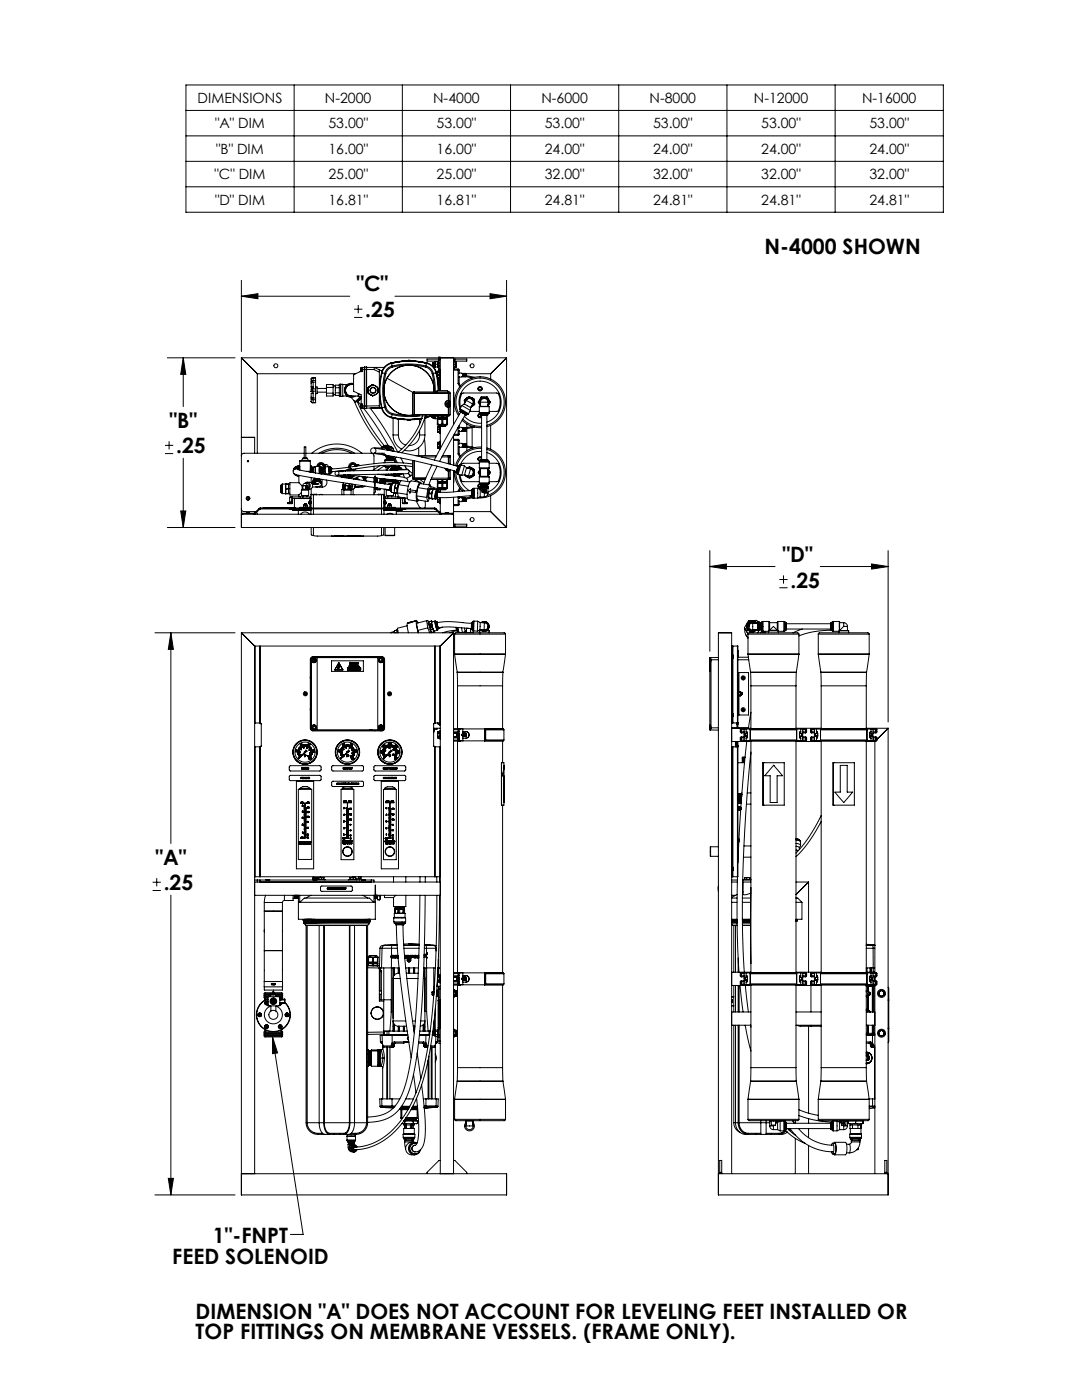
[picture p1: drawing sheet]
<svg xmlns="http://www.w3.org/2000/svg" width="216mm" height="279mm" viewBox="0 0 216 279" stroke-linecap="round" stroke-linejoin="round" font-family="sans-serif">
<defs><g id="words">
<g font-size="4.2">
<text x="152.6" y="50.7">N-4000 SHOWN</text>
<text x="71.1" y="58.2">&quot;C&quot;</text>
<text x="72.9" y="63.3">.25</text>
<text x="33.8" y="85.3">&quot;B&quot;</text>
<text x="35.1" y="90.5">.25</text>
<text x="156.2" y="112.1">&quot;D&quot;</text>
<text x="157.7" y="117.3">.25</text>
<text x="31" y="172.5">&quot;A&quot;</text>
<text x="32.7" y="177.7">.25</text>
<text x="42.5" y="248">1&quot;-FNPT</text>
<text x="34.4" y="252.2">FEED SOLENOID</text>
<text x="39" y="263.1">DIMENSION &quot;A&quot; DOES NOT ACCOUNT FOR LEVELING FEET INSTALLED OR</text>
<text x="39" y="267.3">TOP FITTINGS ON MEMBRANE VESSELS. (FRAME ONLY).</text>
</g>
<g font-size="2.8">
<text x="39.4" y="20.6">DIMENSIONS</text>
<text x="64.8" y="20.6">N-2000</text>
<text x="86.4" y="20.6">N-4000</text>
<text x="108" y="20.6">N-6000</text>
<text x="129.6" y="20.6">N-8000</text>
<text x="150.4" y="20.6">N-12000</text>
<text x="172" y="20.6">N-16000</text>
<text x="42.9" y="25.6">&quot;A&quot; DIM</text>
<text x="65.5" y="25.6">53.00&quot;</text>
<text x="87.1" y="25.6">53.00&quot;</text>
<text x="108.7" y="25.6">53.00&quot;</text>
<text x="130.3" y="25.6">53.00&quot;</text>
<text x="151.9" y="25.6">53.00&quot;</text>
<text x="173.5" y="25.6">53.00&quot;</text>
<text x="42.8" y="35.8">&quot;C&quot; DIM</text>
<text x="43.2" y="30.7">&quot;B&quot; DIM</text>
<text x="65.5" y="30.7">16.00&quot;</text>
<text x="65.5" y="35.8">25.00&quot;</text>
<text x="87.1" y="30.7">16.00&quot;</text>
<text x="87.1" y="35.8">25.00&quot;</text>
<text x="108.7" y="30.7">24.00&quot;</text>
<text x="108.7" y="35.8">32.00&quot;</text>
<text x="130.3" y="30.7">24.00&quot;</text>
<text x="130.3" y="35.8">32.00&quot;</text>
<text x="151.9" y="30.7">24.00&quot;</text>
<text x="151.9" y="35.8">32.00&quot;</text>
<text x="173.5" y="30.7">24.00&quot;</text>
<text x="173.5" y="35.8">32.00&quot;</text>
<text x="42.9" y="40.9">&quot;D&quot; DIM</text>
<text x="65.5" y="40.9">16.81&quot;</text>
<text x="87.1" y="40.9">16.81&quot;</text>
<text x="108.7" y="40.9">24.81&quot;</text>
<text x="130.3" y="40.9">24.81&quot;</text>
<text x="151.9" y="40.9">24.81&quot;</text>
<text x="173.5" y="40.9">24.81&quot;</text>
</g>
</g></defs>
<g fill="none" stroke="#000" stroke-width=".2">
<path d="M37.1 17h151.1v25.4h-151.1zM58.7 17v25.4M80.3 17v25.4M101.9 17v25.4M123.5 17v25.4M145.1 17v25.4M166.6 17v25.4M37.1 22h151.1M37.1 27.1h151.1M37.1 32.2h151.1M37.1 37.3h151.1M48.2 59.1l3.3-.5v1z"/>
<path d="M48.2 55.9v14.2M48.2 59.1h21.6M78.8 59.1h22.3M97.8 58.6l3.3 .5-3.3 .5zM101.1 55.9v14.2M33.4 71.4h13.5M36.6 71.4l.5 3.3h-1zM36.6 71.4v9.7M48.2 71.4v33.9h52.9M48.2 71.4h39.4M48.2 71.4l3.1 3.2M51.3 74.6v15.9"/>
<path d="M51.3 74.6h19.7M62.1 79.6l.2 .2M62.1 79.3v.3M62.1 79.3l.2 .1M62.1 76.1v.3M62.1 78.2h.2M62.1 75.7v.4M62.1 76.4v.9h.4M62.1 78.1v.1M62.1 79.6v.5M62.1 77.2h.4M62.1 78.1h.4"/>
<path d="M62.1 78.2h.4M62.3 75.4l-.2 .3M62.3 78.1h-.2M62.3 77.6v.5M62.3 77.6h-.2v.5M62.3 79.4v.4M62.3 75.9l-.2 .2M62.3 75.9v.4M62.3 76.3l-.2 .1M62.3 75.4h.1M62.3 78.1h.7M62.3 77.6h.7"/>
<path d="M62.3 79.4h.7M62.3 76.3h.7M62.3 79.8h.7M62.3 75.9h.7M62.5 78.1v1.3M62.5 76.3v1.3M62.5 79.8v.6M62.5 75.4v.5M62.5 78.5h-.4v.8M63 77.6v.5M63 78.1v1.3M63 76.3v1.3"/>
<path d="M63 79.4v.4M63 75.9v.4M63 79.8v.6M63 75.4v.5M63 77.2h.3v1.4h-.3M63 75.4h.1M63 75.4h-.7M63.3 78.3h1.8M63.3 77.5h1.8M65.1 76.7h1.4v2.3h-1.4zM65.1 78.5h1.4M65.1 77.3h1.4"/>
<path d="M66.5 77h.4M66.5 78.8h.4M66.9 77.4h.8M66.9 78.4h.8M67.7 76.7h.7v2.4h-.7zM67.7 76.9h-.8v2h.8M68 76.7v2.4zM68.4 79h.9M69.3 77.1l.4-.3 .4-.1a1.15 1.15 0 0 0-1.2 1.2 1.15 1.15 0 0 0 1.3 1.1 1.15 1.15 0 0 1-1.1-.6 1.15 1.15 0 0 1 .2-1.3zM69.3 76.8a1.51 1.51 0 0 0 0 2.2M69.3 79h.1M69.3 76.7h-.9"/>
<path d="M70 79.3l.8 .9M70.1 79h1.4M70.1 76.7h.4a1.27 1.27 0 0 0-1.7 1.3 1.27 1.27 0 0 0 1.8 1.1M70.5 76.6a1.37 1.37 0 0 0-1.7 1.5 1.37 1.37 0 0 0 2.1 1M70.6 80l1.2 2.4 1.3 2.4 3.2 4.5M70.7 63.4h1.6M70.7 61.7h1.6M71.5 79.1l.1 .1M71.5 78.5v.6M71.5 60.9v1.6M71.6 78.6v.6M71.6 79.2h.5"/>
<path d="M72 79.2l-1.2 1M72 73.7h.1M72 73.8v.1M72 73.8l.1 .1M72 73.8h.1M72 73.9h.1M72 73.7v.1M72 73.6v.1M72 73.9l.1 .2M72 73.5h.1M72 79.2l-1.1 1M72.1 74.1l-1.5 .7-.1 1.6 .1 1.7 1.5 .7v1.9"/>
<path d="M72.1 73.4l-.1 .1M72.1 73.4v.5M72.1 73.4h.1v.7h-.1M72.1 73.9v.2M72.1 73.9h.2M72.1 79.6l-.8 .6M72.1 79.2l-1.2 1M72.1 79.3l-.9 .8 .1 .1M72.1 79.5l-.8 .7M72.2 73.6h.1M72.2 73.8h.1M72.3 73.3v.4"/>
<path d="M72.3 73.7h.4M72.3 73.7v.5h-.4M72.7 73.7h.1M72.7 73.3v.4M72.7 73.7v7.3M72.7 73.3l-.6 .1M72.7 73.3h.1M72.8 73.2v.5M72.8 73.2l-.1 .1M72.8 73.2h.3M72.8 73.7h.3M72.8 73.7v7.3"/>
<path d="M73.1 73.2h.1M73.1 73.2v.5M73.1 73.7h.1M73.1 73.2l.1 .1M73.2 73.3v.4M73.2 73.3h1.5M73.2 73.7l1.4 .1M73.2 73.3h.1M73.2 73.7v7.3M73.4 78.3l.1 .2M73.4 78.3h.1M73.4 77.4v.9"/>
<path d="M73.4 77.4h.1M73.4 77.4v.5M73.4 77.9l.2 .5 .3 .4M73.4 77.9v.4M73.5 78.5h.1M73.5 77.3h.1M73.5 78.5l.8 .5M73.5 78.5l.4 .3M73.5 77.3l-.1 .1M73.9 78.8l.5 .1 .5-.1M73.9 77l-.3 .4-.2 .5M73.9 77l.5-.1 .5 .1"/>
<path d="M73.9 77l-.4 .3M73.9 78.8l.4 .2M74.3 76.8h.1M74.3 79h.1M74.3 76.8l-.8 .5M74.3 76.8l-.4 .2M74.3 76.8l.6 .2M74.6 73.8l1.1 .5M74.7 73.3h.1M74.7 73.3l-.1 .5M74.7 73.3h1.8v.2M74.7 73.3l1 .5"/>
<path d="M74.9 77l.4 .4 .1 .5M74.9 78.8l-.6 .2M74.9 77a.65 .65 0 0 1 .5 .9M75.4 77.9l-.1 .5-.4 .4M75.4 77.9l-.1 .6-.4 .3M75.7 73.8v.5M75.7 73.8l.5 .3M75.7 74.3v6.7M75.7 79.4h.1M75.7 79.7h.1M75.7 78h.1M75.7 77.8h.1"/>
<path d="M75.7 78.8l.1 .2M75.7 76.9v.1M75.7 78.8h.1M75.8 76.8l-.1 .1M75.8 75.9h.1M75.8 79.9l.1 .1M75.8 79.9h.1M75.9 75.8l-.1 .1M76.1 74.4a15 15 0 0 0 0 7M76.1 74.4h.1M76.2 74.4l.6 .1M76.2 74.4a14.9 14.9 0 0 0 0 7"/>
<path d="M76.6 77.9a5 5 0 0 0 2.6 4.4M76.6 77.9h.1M76.6 77.9l.4 3.3M76.8 74.5a14.3 14.3 0 0 0 0 6.8M76.8 74.5l.2 .1M77 74.6l-.4 3.3M77.2 75.5l5.2 2.8M77.2 75.5a5 5 0 0 0 2 6.8M78 72.5h.1M78 72.5h.1zM78.1 72.4a2.67 2.67 0 0 0-2 2M78.1 72.4v.1"/>
<path d="M78.1 72.5l.2-.1zM78.1 72.5h.1M78.1 72.5h-.1M78.1 72.5a14.9 14.9 0 0 1 7 0M78.1 72.5l.2 .5M78.1 72.5a2.56 2.56 0 0 0-1.9 1.9M78.3 73a14.4 14.4 0 0 1 6.7 0M78.3 73a2.02 2.02 0 0 0-1.5 1.5M78.3 73v.3M78.3 73.3a1.79 1.79 0 0 0-1.3 1.3M78.4 72.4l-.3 .1M78.7 72.3l-.1 .1"/>
<path d="M78.8 72.3l-.3 .1M78.8 72.3l-.4 .1M78.8 72.3h-.1M78.9 72.3l-.5 .1M79 72.3l-.6 .1M79.3 72.2h.1M79.6 72.2h.3h-.6M79.6 72.2h-.3M79.9 72.1l-.6 .1M80 72.1h.1M80.4 72.1h-.1M80.4 72.1h.1"/>
<path d="M80.5 72.1h-.5M80.6 72.1h-.1M80.7 72.1h-.7M80.7 72.1h-.2M80.7 72.1h.1M80.8 72.1h.3zM81.1 72.1h.1M81.1 72.1h-.3M81.1 72.1h.2h-.5M81.3 72h.2M81.3 72h.3M81.3 72l-3.2 .4"/>
<path d="M81.4 71.9l-.1 .1M81.4 71.9h.1M81.5 72h.4M81.5 72l.2 .1M81.5 71.9v.1M81.5 71.9h.1M81.5 71.9h-.1M81.6 71.9h.1M81.6 72.9a5 5 0 0 0-5 5M81.6 72.9a5 5 0 0 1 2.4 .6M81.6 72.9l3.3 .4M81.6 72.9l-3.3 .4"/>
<path d="M81.6 72h.1M81.7 72.1h.1M81.7 72h-.1M81.7 72l-.2 .1h.2M81.7 71.9h-.1M81.7 71.9h.1M81.8 71.9h.1M81.8 71.9l.1 .1M81.8 72.1l-.1-.1 .4 .1h-.4M81.8 72.1h.1h-.1M81.8 72.1h-.1M81.9 72h-.1"/>
<path d="M81.9 72l3.2 .4M82.3 72.1h.1M82.3 72.1h.5M82.3 78.5h.3M82.3 78.5v4.2M82.4 72.1h.5h-.1M82.4 72.1h.1M82.4 78.5h.3M82.6 78.2v.3M82.6 78.2l-.3 .3M82.6 78.5v4.2M82.6 78.5h7"/>
<path d="M82.6 78.2h7M82.7 78.2v.3M82.7 78.5v4.2M82.8 72.1h.1M83.1 72.1l.6 .1M83.1 72.1h.1M83.1 72.1l.2 .1M83.3 72.1l.2 .1M83.3 72.1v.1M83.5 72.2h.1M83.5 72.2h.2M83.7 72.2h.1"/>
<path d="M83.8 72.2h.1M83.9 72.2l.5 .1M84 72.2l.1 .1M84 72.2h-.2h.1M84.1 72.3h.1M84 72.3h.1M84 73.5a5 5 0 0 0-6.8 2M84 73.5a5 5 0 0 1 2.6 4.7v-.3M84 73.5a5 5 0 0 1 2.6 4.4M84 73.5h.1M84.2 72.3h.1M84.2 72.3h.2"/>
<path d="M84.4 72.3h.1M84.5 72.4l.6 .1M84.5 72.3h.1M84.5 72.3l.3 .1M84.8 72.4l.3 .1M84.9 73.3a1.79 1.79 0 0 1 1.3 1.3M85 73a2.02 2.02 0 0 1 1.5 1.5M85 73l-.1 .3M85.1 72.5l-.1 .5M85.1 72.5a2.56 2.56 0 0 1 1.9 1.9M85.1 72.5h.1M85.1 72.5h.1z"/>
<path d="M85.1 72.4a2.67 2.67 0 0 1 2 2M85.1 72.4v.1M85.2 72.5h.1M86.2 74.6l.4 3.3M86.4 72.5v.5M86.4 72.5h.1M86.4 72.5l.1 .5M86.4 72.4v.1M86.4 73h.1M86.4 72.4l.1 .7M86.4 72.4h.1M86.5 74.5l.3 1.9 .1 1.8"/>
<path d="M86.5 74.5l-.3 .1M86.5 73v.1M86.5 72.4v.1M86.5 73.1h.1M86.5 72.5h.1M86.5 72.5l.1 .5M86.6 72.4v.7M86.6 73h.1M86.6 73l-.1 .1M86.6 73v.1M86.6 72.4l-.1 .1M86.6 72.4v.1"/>
<path d="M86.6 73.1h.1M86.6 72.5h.1M86.6 72.5l.1 .5M86.6 77.9v.3M86.7 72.4l-.1 .1M86.7 73h.1M86.7 72.4l.1 .7zM86.7 72.4h.1M86.7 73l-.1 .1M86.7 73v.1M86.7 72.4v.1M86.7 73.1h.1"/>
<path d="M86.7 72.5h.1M86.7 72.5l.1 .5M86.8 72.5v.4M86.8 72.4v.1M86.8 73v.1M86.8 73v.2M86.8 72.4v.3M86.8 72.4v.6M86.8 73v.3M86.8 72.2v.2M86.8 73.3h.1M86.8 72.2h.1"/>
<path d="M86.8 72.7v.3M86.8 73.2v.1M86.8 73.2h.5M86.8 72.7h.5M86.8 72.2h.5M87 74.4l-.5 .1M87 74.4l.3 1.9 .1 1.7M87.1 74.4l.3 1.9 .1 1.7M87.1 74.4h-.1M87.1 74.6h.2M87.2 78.2v-.2h2.1v.2M87.3 72.7v.5"/>
<path d="M87.3 72.2v.5M87.3 73.2l.1 .1M87.3 72.2h.1M87.3 75.5h.3l.2 .3v2.2M87.3 74.3v1.1M87.3 75.4h.1M87.3 74.4h-.2M87.3 74.3h.1M87.4 75.7l.1 .1v2.2v-.2M87.4 72.2h.1M87.4 72.8v.6h.1M87.4 72.7h.1"/>
<path d="M87.4 72.7v.1M87.4 73.3h.1M87.4 72.8h.1M87.4 75.8v.1M87.4 74.9v.5M87.4 75.4h.1M87.4 74.3h.1M87.4 74.3v.5M87.4 74.8v.1M87.4 74.9h.4M87.4 74.8h.4M87.4 74.3h.4"/>
<path d="M87.4 75.4h.4M87.4 72.4l-.1 .7zM87.4 75.9h.1M87.5 76.8v.1M87.5 72.7h.1M87.5 76.9v.1M87.5 73h.1M87.5 72.1h-.1v.6M87.5 73l.1 .1M87.6 73.9h.1M87.6 73.9l-.2 .2M87.6 73.5v.4"/>
<path d="M87.6 71.7h-2.4v.4h2.3M87.6 72.4v.1M87.6 71.3v.5M87.6 71.3h.3v.1M87.6 71.8v2.1l-.6 .3M87.6 71.3v.6M87.6 71.9v1.6M87.6 73v.1M87.6 71.8h.3M87.8 74.1l-.4 .2M87.9 73.8l-.1 .3M87.9 74.1v1.5"/>
<path d="M87.9 71.4h13.2M87.9 71.4v6.6M89.5 78.2v1.7M89.6 79.9a.69 .69 0 0 0-.7 .7 .69 .69 0 0 0 .7 .7M89.6 79.9v.3M89.6 79.9l.2 .3h-.2M89.6 78.5h.2M89.6 78.2v.3M89.6 78.2l.2 .3M89.6 78.5v1.4M89.8 78.5v4.2M90.5 71.9v1.6"/>
<path d="M90.5 71.4v13.3M90.5 71.7h2.6v.4h-2.5M90.5 78.4v3.8M90.5 73.7h.9M90.5 73.9h.9M90.6 72.2h.4M90.6 72.7h.4M90.6 73.3h.4M90.8 71.7v.4M91 72.2v.3M91 72.7v.3M91 72.5v.2"/>
<path d="M91 72.5v.5M91 73v.3M91.4 73.7v.2M91.4 73.9h.2M91.4 73.7l.2 .2M91.4 73.9v2.7M91.4 76.6l.3 .6M91.6 75v.1a.42 .42 0 0 0 .7-.1l2 .4M91.6 74.6a.42 .42 0 0 1 .4-.2 .42 .42 0 0 1 .3 .4l2.4 .5M91.6 74.5h.1M91.6 76.5l-.2 .1M91.6 73.9v.7"/>
<path d="M91.6 75.1v1.4M91.6 75.2h.1M91.6 76.5l.3 .5M91.7 75.2h.1M91.9 78.6l.6-.2h6.5l.7 .2M92.2 78.5a4 4 0 0 0-.3 2.9M92.2 75.2h.1M92.2 74.5h.1M92.2 74.5l.1 .1M92.2 75.1h.1M92.2 75.1l.1 .1M92.2 74.6h.1"/>
<path d="M92.3 75.1l-.1 .1M92.3 74.5v.1M92.3 75.2h.1M92.3 75.1l.1 .1M92.3 74.5h.1M92.4 75.1h.1M92.4 74.5l-.1 .1M92.4 74.5v.1M92.4 74.6l-.1 .1M92.4 74.6h.1M92.4 75.1v.1M92.4 75v.2"/>
<path d="M92.4 74.6l-.1 .2M92.4 74.5v.3l.1-.2M92.4 74.5h.1M92.4 75.2h.1M92.5 75.1h.1M92.5 74.6l-.1 .2M92.5 74.6h.1M92.5 75.1v.1M92.5 74.6v.2M92.5 74.5v.1M92.5 75.1l.1 .1M92.5 74.5v.4l.1-.4"/>
<path d="M92.5 74.5h.1M92.5 75.2h.1M92.6 74.5v.1M92.6 74.6v.3M92.6 75.1h.1M92.6 74.6h.1M92.6 75.1v.1M92.6 75.1l.1 .1M92.7 75.1h.1M92.7 74.5l-.1 .4v-.3M92.7 74.5h.1M92.7 75.2h.1"/>
<path d="M92.7 74.6v.3zM92.7 74.6h.1M92.7 74.6l-.1 .3M92.7 75.1l.1 .1M92.8 75.1h.1M92.8 74.5l-.1 .4M92.8 74.5h.1M92.8 75.2h.1M92.8 74.6v.3M92.8 74.6h.1M92.8 74.6l-.1 .3M92.9 75.2h.1"/>
<path d="M92.9 74.5v.1M92.9 74.5l-.1 .4 .1-.3M92.9 74.5h.1M92.9 74.5v.4l.1-.3M93 74.5v.1M93 74.6h.1M93 74.6v.4M93 74.6v.3v-.3M93 74.6h4.9M93.1 79.8a.71 .71 0 0 1 1-.1 .71 .71 0 0 1 .2 .9l-1.3-.7zM93.2 79.5l-.3 .3-.1 .5M93.3 79.5a.85 .85 0 0 1 1.2 .8"/>
<path d="M93.4 79.6l-.1-.1-.7 1.1M95.6 77.3h.3l.2 .3-.2 .2h-.3l-.1-.2zM96 79.3l-.6 .9M96 79.3l.1 .1M96.1 79.4l-.1 .1M96.1 79.3v.1M96.1 79.3h.2M96.1 79.2l-.1 .1M96.1 79.2h1.1M96.1 79.2v.1M97 79.4h.2M97.2 79.2l.1 .1"/>
<path d="M97.2 79.2v.2M97.2 79.4h.1M97.2 79.4v.1M97.3 79.3l-.1 .1M97.3 79.3l.5 .9M97.9 74.6v1M99.4 78.5a4 4 0 0 1 0 3.5M101.1 71.4v33.9M101.1 71.4l-3.2 3.2M32.9 90.5h1.7M32.9 88.9h1.7M33.7 88.1v1.6"/>
<path d="M36.6 91.4v13.9M48.2 87.3h2.6v3.2M56 96.9v1.4M56 96.9a.31 .31 0 0 1 .3 .1 .31 .31 0 0 1-.1 .4v.4a.31 .31 0 0 1 .1 .3 .31 .31 0 0 1-.3 .2M56.2 97h.1M56.2 98.2h.1M56.3 96.6v1.9M56.3 96.6h1.3M56.3 98.5h.7M57 97.1v1M57 96.6v.5M57 98.1v.5"/>
<path d="M57 96.6h.6M57 97.1v.4M57 98.1v.4M57 97.5v.1M57 98.5v.1M57 97.5h.6M57 97.6h.6M57 97.6v.5M57 98.5h.6M57.6 97.5v.1M57.6 98.5l-.6 .1M57.6 96.7h.2"/>
<path d="M57.6 96.6v.9M57.6 97.6v.9M57.8 99.3v.9M57.8 99.3h.4M57.8 98.5h-.2M58.2 99.3v.9M58.3 99.2l-.1 .1M58.4 99.2v1.3h-1v-.2h.7l.1-.1M58.4 99.5h3.5M58.7 99.5h3.2M58.7 99.5v1.9M58.8 99.5h-.1"/>
<path d="M58.8 94.6l.4 .3h.4v1.4M59.2 93.3l.6 .1M59.3 93.7l18.7 3-.2-.2M59.4 93.3h.1M59.4 93.3l.4 .1a.68 .68 0 0 0-1 .2M59.4 93.1a.94 .94 0 0 0-.9 .9M59.4 93.5h.2M59.5 93.5a.63 .63 0 0 0-.9 .2 .63 .63 0 0 0 .2 .9l3.7 .8 15.3 2.4M59.5 93.5l.3 .2-.4-.2-.3 .1M59.5 95h.1a.93 .93 0 0 1-.9-.5 .93 .93 0 0 0 .9 .4l-.1 .1M59.5 93l.3 .1M59.5 93a.98 .98 0 0 0-1 .9"/>
<path d="M59.5 93.1h.3h-.4M59.6 93.5h-.1M59.6 96.3l.7 .7M59.6 96.3h-1.8v2.5h1.8M59.6 98.8v.4M59.8 92h2.1M59.8 93.5a.65 .65 0 0 0-.9 .1M59.8 93.2a.89 .89 0 0 0-1.2 .6M59.8 92v1.8M59.8 93l-.3 .1M59.9 99.2h-2l-.1 .1M59.9 99.2h.5"/>
<path d="M59.9 99.2v.3M60.1 97.8h1.5M60.1 97.8v1.1h1.5v-1.1M60.1 98.3l-.5 .5M60.4 99.2v.3M60.4 99.2h1.6M60.4 97.6l-.3 .2M60.4 91.5l-.2 .5M60.4 91.5h.9M60.4 97.6h.6M60.4 96.9h.6M60.4 96.9v.7"/>
<path d="M60.4 96.9h-.1v.7h.1M60.5 98.9v.3M60.5 91.4l-.1 .1M60.5 91.4h.7M60.7 91.3v-2.1h.3v2.1M60.7 90.5h-12a.53 .53 0 0 0-.5 .5M60.9 96.5l-.4 .1-.1 .3M60.9 96.5l.3 .1 .1 .3M60.9 96.5h.4a.48 .48 0 0 1 .4 .4 .48 .48 0 0 1-.3 .5M61 96.9v.7M61 90.5h13.1a.53 .53 0 0 1 .5 .5v1.5M61.1 96.9v.7"/>
<path d="M61.2 97.4h.1M61.2 91.4l.1 .1M61.2 97.3h.1M61.2 97.2l.1 .1M61.2 98.9v.3M61.2 97.2h.1M61.2 97.2l.1 .2M61.3 97.3h.1M61.3 97.3h-.1M61.3 96.2a.71 .71 0 0 1 .6 .7 .71 .71 0 0 1-.5 .7v-.7h-.4M61.3 96.2l-.5 .3M61.3 96.2h.4a.7 .7 0 0 1 .7 .7 .7 .7 0 0 1-.7 .7h-.7"/>
<path d="M61.3 97.1v.1M61.3 97.3l-.1 .1M61.3 97.4h.1M61.3 97.2v.2M61.3 97.2h.1M61.3 91.5l.2 .5M61.3 97.6l.3 .2M61.4 97.2l-.2-.1v.3M61.4 97.2v.2M61.4 97.4h-.2M61.7 94.1v.1M61.8 99.9l-.1 .2"/>
<path d="M61.8 99.9v.8M61.8 99.9h.1M61.9 94.1v.1M61.9 92v2.1h-.8M62 99.5h.1M62 93h.1M62 93l-.1 .1M62 93h-.1M62.1 80.1l.2 .3M62.1 95.3v1.1M62.1 97.5v1.2M62.1 93.1l.1 .1"/>
<path d="M62.1 93.1l-.1 .1-.1 1M62.2 93.3l-.2 .9 .1-.8M62.2 93.2l-.1 1M62.2 90.5a7.7 7.7 0 0 1 10 0M62.3 80.4h.1M62.3 80.4h.7M62.3 93.2h-.1M62.3 93.2l.1 .1M62.3 93.2v1.1M62.4 93.3l-.1 1v-.4a.33 .33 0 0 1 .3-.5M62.4 93.3l.1 .1M62.5 98.7h-.5v2.7"/>
<path d="M62.5 98.7v2.7M62.5 98.7h13.6M62.5 93.4v.9M62.6 95.9l-.1 .2M62.7 93.2l-.1 1.1M62.7 93.2h.1M62.8 95.7a.71 .71 0 0 1 .7-.1 .71 .71 0 0 1 .4 .7 .7 .7 0 0 0-.8-.7 .7 .7 0 0 0-.4 1.1l-.2-.4zM62.8 98.7h-.6M62.8 98.7h.3M62.8 98.7h.1M62.9 95.4a.93 .93 0 0 0-.5 1.3M63 80.4h.1"/>
<path d="M63 93.1l-.3 .1M63.1 93.1h-.1M63.1 93.1l-.1 1.3v-1.3M63.1 98.7h.1M63.2 95.5l-.3 .1M63.2 93.1a.79 .79 0 0 1 .9-.8 .79 .79 0 0 1 .7 .9M63.3 95.5l-.6 .2-.3 .7 .2 .3M63.3 96l.4 .2a.48 .48 0 0 1 .4 .6 .48 .48 0 0 1-.6 .3l-1.2 .1M63.3 96a.29 .29 0 0 0-.3 .3 .29 .29 0 0 0 .4 .3M63.5 96.1a.29 .29 0 0 0-.5 .1 .29 .29 0 0 0 .2 .4M63.5 92.9l.2-.2-.2 .4zM63.6 95.5l.4 .6v.2"/>
<path d="M63.6 93.1a.48 .48 0 0 1 .7-.4 .48 .48 0 0 1 0 .8v-.2M63.6 93.1a.46 .46 0 0 1 .6-.4 .46 .46 0 0 1 .1 .8M63.6 96.6v-.1l-1.3 .2M63.6 96.1a.39 .39 0 0 0-.6-.1 .39 .39 0 0 0 .1 .6M63.6 96.1a.41 .41 0 0 0-.6-.1 .41 .41 0 0 0 .1 .6M63.6 90.5a6.8 6.8 0 0 1 7.2 0M63.7 95.6l.2 .3M63.7 98.7h.7M63.8 93.1l-.1 .5v.9M63.8 95.6v.2M63.8 97v.2M63.9 96.3a.66 .66 0 0 0-.9-.6 .66 .66 0 0 0-.3 1"/>
<path d="M63.9 93.1h-.9M63.9 93.1l-.1 .5v.9M63.9 93.1h.1M64 93.1l-.1 .9 .2 .5M64 93.4v1M64 93.1l-.1 .4v1.1M64.1 94.5v.1M64.2 92.6l-.5 .1M64.2 92.6l.4 .4M64.2 92.6l-.3-.1-.2 .2M64.2 92.6l.3 .1 .1 .3M64.2 93.3a.77 .77 0 0 0-.2 1l.1 .2"/>
<path d="M64.2 90.5a6.5 6.5 0 0 1 6 0M64.2 93.3h.1M64.2 93.3l-.1 .6 .2 .6M64.3 94.5h-.2M64.3 95.7v1.5M64.3 94.5h.1M64.3 93.3l-.1 .6 .1 .6M64.4 94.3l-.1 .2M64.5 93.5h-.3v.4l.1 .4h.2M64.6 93l-.2 .5 .1-.1M64.6 93v.3M64.6 93.3l-.2 .6 .2 .6"/>
<path d="M64.6 93.3l-.1 .6 .1 .6M64.6 94.5l.3 .1M64.7 92.7l.6 .1 .2 .4M64.8 92.7l.1 .5M64.9 93.2l-.1 .6 .1 .8M64.9 93.2l-.3 .1M64.9 94.6h.1M65 93.2h-.1M65 93.2l-.1 .7 .1 .7M65.1 95.8a.93 .93 0 0 1-.8 1.4h-1.3M65.7 93.1l-.1 .7 .1 .8M65.8 93.1l.1 .1"/>
<path d="M65.8 93.1l-.1 .7 .2 .8M65.8 93.1l-.8 .1M65.9 94.6h-.9M65.9 93.5v.7M65.9 93.5h.1M65.9 94.2h.1M66 94.5l-.1 .1M66 93.3h-.1l-.1 .6 .1 .6 .1-.2M66 93.3l-.1-.1-.1 .8 .2 .5M66 94.3h.1M66 93.3v1.1M66 94.3v.2"/>
<path d="M66 93.3v1M66.1 93.3h-.1M66.1 93.3v1M66.1 93.3l.1 .3-.1-.2v.9M66.1 94.3l-.1 .1M66.1 93.6h.1M66.1 93.6l.1 .5M66.2 94.1h.1M67.4 94l-1.2 .1M68 94.9l.4 .4M68 94h.1M68 95l.4 .3"/>
<path d="M68.1 94h.1M68.3 96.8h.3M68.3 96.8h.5M68.3 96.8v.6h.3M68.4 97.4v.3M68.5 96.3v.5M68.5 95.1h.1M68.6 96.8v.6M68.6 97.4h.2M68.6 95l-.5-.1 .4 .2M68.6 94.8v.5l-.6-.4M68.6 97.8h1.5"/>
<path d="M68.6 97.8v.9M68.7 94.8v.2M68.7 93.9l.1 .1M68.7 94.8v.3M68.8 95.3h.3M68.8 95h.1M68.8 94.9h.1M68.8 94.9v.1M68.8 94.8h.1M68.8 95h-.1M68.8 94.8v.1M68.8 94.8v.3l-.1-.1"/>
<path d="M68.8 97.7h-.6v1M68.8 96.8h.1M68.8 96.8h-.2M68.9 97.6l-.3 .2M68.9 97.6h.5M68.9 96.9h.5M68.9 96.9v.7M68.9 96.9h-.1v.7h.1M68.9 94.8v.5M69 94h.1M69 95l-.1-.2v.1a.87 .87 0 0 0 1 .4M69 93.9h-.2l.1 .1"/>
<path d="M69.1 93.9l-1.7 .1M69.1 95.3h.8M69.1 95.1v.2M69.3 94.8l.2 .3 .6 .2M69.3 94.8l.3 .4 .5 .1M69.3 96.5l-.3 .1-.1 .3M69.3 96.5l.3 .1 .1 .3M69.3 96.5h.1M69.4 94.8a.73 .73 0 0 0 .6 .5 .73 .73 0 0 0 .7-.4l-.6 .4M69.4 96.9v.7M69.4 97.6h.8M69.6 96.9v.7"/>
<path d="M69.6 94.8l.6 .3M69.6 95.4h.5M69.7 97.4h.1M69.7 97.3h.1M69.7 97.2h.1M69.8 97.2v.1M69.8 97.2h-.1M69.8 97.4h-.1M69.8 97.1v.1M69.8 97.3v.1M69.8 97.4h.1M69.8 97.2v.2"/>
<path d="M69.8 97.2h.1M69.8 97.6l.3 .2M69.8 97.1h-.1v.3M69.8 92.9l.2-.2-.1 .5zM69.8 97.7h.7v1M69.9 94.8l.2 .1 9.9 1.1M69.9 93.6a.88 .88 0 0 0-.9 .4M70 95.3l.1 .1M70 96.6a.49 .49 0 0 1-.1 .8M70.1 97.8v.9M70.1 93.6l.6 .3M70.1 93.6l-.4 .1-.3 .3"/>
<path d="M70.1 93.6l-.7 .4M70.1 95.3h-.2M70.1 95.4v.1M70.2 93.8l-.4 .2M70.2 93.8l.3 .1M70.2 97.6v.1M70.3 96.6v.1a.72 .72 0 0 1-.4 .9v-.7h-.5M70.5 98.7h.2M70.5 93.9l-.3-.1-.3 .2M70.6 94.9a.54 .54 0 0 1-.9-.1l.5 .3M70.6 92.6l-.6 .1M70.6 92.6l.3 .4"/>
<path d="M70.6 92.6l-.3-.1-.3 .2M70.6 92.6l.2 .1 .1 .3M70.6 94.9l-.4 .2M70.6 93.6l-.2 .1M70.6 95.6h.1M70.6 93.9a.7 .7 0 0 0-1.1 .1M70.7 97.4l-.5 .2M70.8 96.7l-.1 .7M70.8 80.2h.1M70.9 93.1a.47 .47 0 0 0-.6-.5 .47 .47 0 0 0-.4 .6 .46 .46 0 0 1 .4-.5 .46 .46 0 0 1 .5 .4M70.9 93v.1M70.9 95.6h.4l.3 .1"/>
<path d="M71 95.7h.5M71 93.6l-.4 .3M71.1 92.7h.4l.3 .2M71.2 93a.79 .79 0 0 0-.9-.7 .79 .79 0 0 0-.7 .9M71.2 92.7l.1 .3M71.2 80l.1 .1M71.3 80.1h.1M71.3 95.6h.1M71.3 95.6h-.1M71.3 95.4l.2 .2M71.3 95.4l.1 .2M71.3 95.5v.1"/>
<path d="M71.3 95.3l-.7 .3M71.3 80.2a35.6 35.6 0 0 0 5.4 8.7M71.4 80.1l.6 .7M71.7 95l-.4 .4M72 80.9v.1M72 81.1v.1M72 81.1l.1 .1M72 81.1h.1M72 81.2h.1M72 81v.1M72 81h.1M72 80.8h.1"/>
<path d="M72 80.8v.1M72 81.2l.1 .2M72.1 80.7l-.1 .1M72.1 80.7v.5M72.1 80.7h.1v.7h-.1M72.1 81.2v.2M72.1 81.2h.2M72.1 80.6h.2v.4M72.1 81.4l.6 .1M72.2 95.1l.6 .8M72.2 80.9h.1M72.2 81.1h.1"/>
<path d="M72.3 95.1l.5 .8M72.3 96.9l-.4 .2-1.1 .1M72.3 81v.5M72.3 81h.4M72.4 95.1l.4 .5 .1-.1M72.5 81.5l2.5 3.3 2.5 4.1M72.6 95.1l.3 .4M72.7 95.2l.2 .3M72.7 81h.1M72.7 81v.5M72.7 81.5h.1M72.8 95.6h-.1"/>
<path d="M72.8 81v.5M72.8 81h.3M72.8 81.5h.3M72.8 97l-.4 .2h-1.3M72.8 95.6l.3 .4M72.9 95.2l.1 .2M72.9 95.5h.1M73 95.4l-.1 .1M73.1 81v.5M73.1 81.5h.1M73.1 81h.1M73.2 81v.5"/>
<path d="M73.3 95.2l-.3 .2M73.8 81.4l3 4.4 2.6 4.4M74.1 81.4h2M74.6 93.1v.6M74.6 95.4v.8M74.6 97.3v1.4M74.9 96.2l-.2 .2v1.2l.1-2.6 .1 1.3v-.9l-.2 .2 .1 2 .1-2.6v1.3M74.9 97.3a.87 .87 0 0 1-.2 1.1h-.1M74.9 97.6h.1M74.9 97.6v-.3l.1 .3M74.9 97.6v.1M75 97.6v.1"/>
<path d="M75 97.6h.1M75 95.4v.9zM75 95.4v.9M75 97.3v.4zM75 97.7h.1M75 97.4l.1 .3M75.1 95.4v.9M75.1 97.6h.1M75.1 97.6v.1M75.1 97.4v.2M75.1 97.6l.1 .1M75.1 95.4l.1 .9z"/>
<path d="M75.2 95.4v.9M75.2 97.4v.3zM75.2 97.7h.1M75.2 97.4v.3M75.2 95.4l.1 .9M75.3 95.6l.1 .7M75.3 95.6v.7M75.3 95.6v-.2v.9M75.3 97.4v.3h.1M75.3 97.6l-.1 .1M75.3 97.4l.1 .3M75.4 97.7h.3"/>
<path d="M75.4 96.3h.3M75.4 96.3h.1M75.4 94.7l3 .3a5.3 5.3 0 0 1 2.9 .7v.4M75.5 98.7h.1M75.6 98.7h.2M75.6 98.7h.1M75.7 81v.4M75.7 81h-2.5M75.7 81.4h-2.5M75.7 96.3l.1 .1M75.8 92.9l-1.4 1M75.8 98.7h.7"/>
<path d="M75.8 98.7h.1M75.8 97.5l-.1 .2M75.9 80l-.2 .1M75.9 95.5v.1M75.9 95.6l-.2 .7M75.9 95.6v.8M75.9 97.5v.2h-.2M75.9 96.1v-.6v.9M76 95.5v.9v-.9M76.1 95.5l-.1 .9M76.1 95.5v.5M76.1 95.7v.7v-.4"/>
<path d="M76.1 95.5v.2M76.1 95.7v.3M76.1 98.7h.5v2.7M76.1 98.7v2.7M76.1 81.4h-.4M76.1 81.4a2.67 2.67 0 0 0 2 2M76.1 95.5v1M76.2 89.4a.82 .82 0 0 1 1-.4 .82 .82 0 0 1 .5 .9M76.2 95.5v1M76.2 90.5l.7 .3M76.2 81.4a2.56 2.56 0 0 0 1.9 1.9M76.2 81.4h-.1"/>
<path d="M76.2 95.7l.1 .8v-.5M76.2 95.5v.2M76.2 95.7l.1 .3M76.3 96v-.5v1M76.3 95.5v1l.1-1M76.3 89.4a.61 .61 0 0 1 .7-.2 .61 .61 0 0 1 .4 .7M76.4 95.6v.9M76.4 95.6l.1 .9M76.5 89a.9 .9 0 0 1 1 0 .9 .9 0 0 1 .4 .9M76.5 90.7l.5 .2M76.5 95.6v.9v-.9M76.5 89.4a.49 .49 0 0 1 .7 .4"/>
<path d="M76.6 95.6v.9M76.6 95.6h.1M76.6 99.5h.1M76.6 99.2h.3M76.6 95.6l.1 .9v-.9M76.7 96.5v-.9l.1 .9M76.7 89.2a.67 .67 0 0 1 .8 .7M76.8 90.5l-2.2-.1a.53 .53 0 0 0 .4-.4 .53 .53 0 0 0-.3-.6l8.1 1.5 8.6 2.2M76.8 81.3a2.02 2.02 0 0 0 1.5 1.4M76.8 81.3l-.6 .1M76.8 89.2l-.5 .2M76.8 89.2a.67 .67 0 0 1 .6 .7"/>
<path d="M76.8 89.2a.66 .66 0 0 1 .7 .7M76.8 95.6v1M76.8 99.5h3.1M76.8 99.9h.1M76.8 93.1v-.2l-1.5 1M76.8 93.1l.1 .1M76.8 91.9h2M76.8 95.8v-.2v1M76.8 93.1h1M76.8 92.2l-.2 .2M76.8 99.9l.2 .2M76.8 99.9v.8"/>
<path d="M76.8 91.8h2M76.8 91.8v.6M76.9 89.4h-1.8a.69 .69 0 0 0-.8 .1 .69 .69 0 0 0-.2 .8l.3 .2 9.1 1.6 7.6 2M76.9 89.4l.2 .1M76.9 89.4h.1M76.9 99.2h.4M76.9 99.2v.3M76.9 96.1l1.9 .1zM76.9 91.7l-.1 .1M76.9 91.7h1.8M76.9 97.6v.1M76.9 88.9l-.5 .2-.3 .3"/>
<path d="M76.9 88.9a.97 .97 0 0 1 1.3 1.1M76.9 88.9a.91 .91 0 0 1 .9 1M76.9 90.9h.1M76.9 90.9h.2l-.1 .1M77 91v.2l1.6-.1M77 91h.6M77 94.8h.7l-.2-.2 .2 .3M77 88.9a.92 .92 0 0 1 .8 1M77 81.2a1.79 1.79 0 0 0 1.3 1.3M77 81.2l-.2 .1M77.1 94.8h-.1M77.1 93.2h.5"/>
<path d="M77.1 94.8h.5M77.1 93.2v.6M77.1 94.6v.2M77.1 97.7h-.4v1.5M77.1 97.8h.7M77.1 97.8v1.1h1.4v-.6M77.1 95.8h1.4M77.1 95.8a.31 .31 0 0 0 .2 .3 .31 .31 0 0 0 .3-.1h.4a.31 .31 0 0 0 .3 .1 .31 .31 0 0 0 .2-.3M77.1 91.5v.1h1.4v-.1M77.1 91.5h1.4M77.1 91.4v.1M77.2 91.4l1.3 .1"/>
<path d="M77.2 91.2h.1M77.2 96.1h-.4v.5M77.2 91.6v.1M77.2 96v.1M77.3 97.7l-.2 .1M77.3 91.2h1M77.3 91.2v.2M77.3 93.7l-.1 .1M77.3 99.2v.3M77.3 99.2h2.1M77.4 98.9v.3M77.5 93.3l.3-.2-.4 .3-.1 .4z"/>
<path d="M77.7 93.2h-.6M77.8 96.5l-.4 .2M77.8 96.5h.5M78 83.3h.1zM78 83.3h.1M78 94.6l.7 .4M78.1 96.6l-.3 .6 .1 .7M78.1 94.6a.8 .8 0 0 0 1 .2M78.1 83.4l3.2 .4M78.1 83.3l.3 .1M78.1 83.3l.6 .1M78.1 83.3v.1"/>
<path d="M78.1 83.3h.1M78.1 83.3a14.9 14.9 0 0 0 6.1 .2M78.2 98.9v.3M78.2 96.8l-.2 1M78.3 82.7l-.2 .6M78.3 82.7a14.3 14.3 0 0 0 5.4 .3M78.3 96.6h-.2a1.52 1.52 0 0 0-.2 1.4h.1M78.3 90l.3 .1M78.3 82.5l3.3 .4M78.3 82.5v.2M78.3 91.2v.2M78.4 91.2h-.1"/>
<path d="M78.4 96.1h.4M78.4 91.6v.1M78.4 96v.1M78.4 96.4a2.16 2.16 0 0 0-.3 1.8M78.4 94.6l.3 .1M78.4 86.8h1.1M78.4 86.8a3.2 3.2 0 0 0 1.8 2.8M78.4 83.4v3.4M78.5 83.4h.2M78.5 94.6l.2 .1M78.5 89.9a.71 .71 0 0 0-.7-.8l.5 .3 .2 .5M78.5 89.9l-.1 .1"/>
<path d="M78.5 89.9h.1M78.5 91.7h-1.6M78.5 91.7h.2M78.5 89.9v.1M78.6 94.6l.1 .1M78.7 94.7h.1M78.6 96.2l.3 .2M78.6 96.2l-.2 .2M78.6 96.2h.9M78.6 93.4l-.3 .4M78.7 94.7l.2 .1M78.7 93.3l-.4 .5"/>
<path d="M78.7 94.7l.4 .1M78.7 83.4h.1M78.7 93.3l-.5 .5M78.7 95h.1M78.7 97.7h.1M78.7 91.7l.1 .1M78.7 98.3v.1M78.7 98.3l.5 .1M78.7 93.3l-.3 .1-.2 .4M78.7 93l.5 .2M78.7 93l-.9 .1M78.7 93a.92 .92 0 0 0-.9 .8"/>
<path d="M78.7 97.5h.5M78.7 97.5v.8M78.7 98.4l.6 .1M78.7 93.3l-.3 .1-.3 .4M78.7 97.3v.2M78.7 97.3l.6 .1M78.8 91.8v.5M78.8 92l.3 .3M78.8 96.1l.1-.3-.1 .4M78.8 95.8v.4v-.1M78.8 92.9v.1M78.8 95h.1"/>
<path d="M78.8 97.1l-.1 .6M78.8 97.1h.1M78.8 83.5h.5M78.8 83.5h.2M78.8 83.5h.1M78.8 91.4l.5 .9M78.9 93.2l-.2 .1M78.9 94.6l.6 .3M78.9 98.4v.8M79 94.6l.5 .3M79 83.5h.1M79 96.4l-.3 .9"/>
<path d="M79 96.4l.7 .1M79 96.4h.1M79 95.8l-.1 .4M79 94.6a.72 .72 0 0 0 1.1 0l-.6 .3M79.1 95.8l-.2 .4M79.1 83.5h.1M79.1 91.2l-.6 .5M79.1 93.2a.84 .84 0 0 0-1.2 .6M79.1 93.2l-.4 .2-.3 .4 .3-.5M79.1 94.8h.3M79.1 93.2h.3M79.1 93.2h.1"/>
<path d="M79.2 94.8l-.5 .2M79.2 82.3l1 .4 1.4 .2M79.2 82.3a5 5 0 0 0 3.1 .5l-.7 .1M79.2 82.3h.1M79.2 96.5h.1M79.2 93.6l.4-.2-.5 .4zM79.2 98.4l.1 .1M79.2 97.5v.9M79.3 97.4l-.1 .1M79.3 95.9l-.2 .3 .2-.3M79.3 96.5h.1M79.3 83.5l.2 .1-.3-.1"/>
<path d="M79.3 83.5l.1 .1M79.3 98.4l1.9 .3M79.3 98.4l.2 .8M79.4 99.2h.1M79.4 99.2v.3M79.4 94.6h.2M79.4 93.2a.79 .79 0 0 0-.7 .6M79.5 93.7h.2M79.5 93.2h.1M79.5 93.2h-.1M79.5 94.6h.2M79.5 96.5h.1"/>
<path d="M79.5 93.2l.5 .1 .2 .4a.72 .72 0 0 0-.7-.5 .72 .72 0 0 0-.7 .6M79.5 93.2a.79 .79 0 0 0-.7 .6M79.5 86.8a2.12 2.12 0 0 0 1.5 2M79.5 83.6v3.2M79.5 96.6l-1-.2a2.04 2.04 0 0 0-.3 1.9h.5M79.5 96.6l-.2 .8M79.5 96.2l.2 .2zM79.5 96.7l2 .3M79.5 96.7l-.2 1.7M79.5 99.2l1.8 .3M79.5 83.6h.1M79.5 83.6h.2"/>
<path d="M79.5 83.6l.7 .1M79.6 96.5l-.1 .1M79.6 92.9l.1 .3M79.6 96.5h.1M79.6 93.4l-.3 .1-.3 .3M79.6 96.7l-.3 .7v.9M79.6 93.4h.1M79.6 95.9l-.3 .3M79.6 93.4l.5 .3zM79.6 95.9l-.2 .3 .2-.3M79.7 93.7h.2a2.19 2.19 0 0 1 1.6 .2 .48 .48 0 0 1 0 .5 .48 .48 0 0 1-.6 .1l-13.5 .3a.4 .4 0 0 0 .2-.3 .4 .4 0 0 0-.2-.4h1.1M79.7 93.7l-.3 .1"/>
<path d="M79.7 99.2v.3M79.7 83.6h.1M79.7 83.6l.5 .1M79.8 93.7l-.2-.1-.3 .2M79.9 94.6h-.2M79.9 99.5h.8M79.9 99.5h.1M79.9 94.6h-.3M79.9 99.5v1.9M80 91.4l.5 1M80.2 83.7h.1M80.3 99.5v.9"/>
<path d="M80.3 83.7h.5M80.3 83.7h.1M80.4 94.6l.4 .7M80.4 83.7h.1M80.4 83.7h.5M80.7 99.4v1M80.8 93l.3 .7M80.8 83.7h.1M80.9 99.4v.8l.3 .1v.2h-.8l-.1-.1M80.9 83.7h.1M81 93.4l.4 .4M81.1 83.7h.4"/>
<path d="M81.1 83.7h.1M81.1 93.7l-13.5 .3a.48 .48 0 0 0-.7 .4 .48 .48 0 0 0 .6 .5h1.1M81.3 83.8h.1M81.3 83.8h.5M81.3 83.7h.1M81.4 83.7h.2h-.2M81.4 83.7h.1M81.4 83.8h.1M81.4 83.9h.1M81.4 83.7l-.1 .1M81.5 94.4l.3 .7M81.5 83.7h.3"/>
<path d="M81.5 83.7h.3h-.3M81.5 83.7h.1M81.5 83.9h.1M81.5 93.9l.8 .6M81.6 83.7h.1M81.6 94.6l.4 .3M81.6 83.9h-.1M81.6 83.7l.3 .1M81.6 83.9h.1M81.8 83.8l-.1 .1M81.8 83.8h.1M81.8 83.7v.1"/>
<path d="M81.8 83.9h-.1M81.8 96.2l-1.8-.3-.5 .8M81.8 83.9h.1M81.8 98.4h.1M81.9 97.8l1.1 .1M81.9 97.5v.3M81.9 97.5l-.5 .4 .4 .5M81.9 97.5h.1M81.9 83.8l-.1 .1M82.1 83.7h.1M82.1 83.7h.3zM82.3 93.1l-2.7-.2h-2.7l-6.6 .8"/>
<path d="M82.3 92.6l-2.9-.3-2.9 .1-10.4 1.2M82.3 94.6l-1.2 .9M82.3 82.7h.3M82.3 82.7l.3 .3M82.3 95.4h.3M82.3 95.4l.3 .3v-.3M82.3 91.9v3.5M82.4 82.9h-.8M82.4 95.4h.3M82.4 82.7h.3M82.4 95.6l2.4 .1M82.4 83.7h-.3"/>
<path d="M82.4 83.7h-.5h.2M82.5 83.7h.1M82.6 82.7v.3M82.6 91.9v3.5M82.6 83h7M82.6 82.7h7M82.6 95.4h2.4M82.7 83.7h-.1M82.7 95.4v.3M82.7 82.7v.3M82.7 92v3.4M82.7 83.7h-.2"/>
<path d="M82.7 83.7l.5-.1-.7 .1M82.9 83.7h-.1M82.9 90.9h4.2M82.9 98.3l-1.1-.2v.3M83 97.9l-.1 .4M83 83.7h-.3M83 95.8l.6 .4M83 100l.9 1.4M83.1 99l2 .3M83.1 99l.3 .8 2 .3M83.1 95.7l-.4 .4M83.2 83.6l-.7 .1"/>
<path d="M83.2 83.6h.1M83.3 83.6h.1M83.4 97.3l2 .3M83.4 97.3l-.3 1.7M83.5 89.3v1.6M83.7 86.8h1.1M83.7 86.8a2.12 2.12 0 0 1-2.1 2.1M83.7 83.6v1.1M83.7 85.9v.9M83.8 95.7l.8 .6M83.9 96.3l-1.8-.3a4.1 4.1 0 0 0-.8 3.3l.2 .4 1.8 .3M83.9 83.6h.1"/>
<path d="M83.9 83.5l-.3 .1M84 83.5l-.7 .1M84 83.5l-.7 .1h.3M84 83.5h-.1M84 83.5h.1M84.1 91.2h2.9M84.1 96.5a.25 .25 0 0 0-.3-.2 .25 .25 0 0 0-.2 .2 4.7 4.7 0 0 0-.3 3.5l.3-.2M84.1 83.6l-2.2 .2M84.2 83.5h.1M84.3 83a14.5 14.5 0 0 1-4.8 7.2M84.7 87.5l.2 3.4M84.8 83.4h-.1"/>
<path d="M84.8 86.8a3.2 3.2 0 0 1-4.1 3.1M84.8 83.4v3.4M84.9 83a14.7 14.7 0 0 1-4.8 7.4M84.9 83.4h-.2M84.9 83.4l.2-.1zM85 83l.1 .3M85.1 83.3h.1M85.1 83.3h-.3M85.1 83.3l-.4 .1M85.1 83.3l-.2 .1M85.1 83.3h.1zM85.1 83.3v.1"/>
<path d="M85.1 83.4l-.4 .1M85.1 99.3l.3 .8M85.2 83.3h-.1M85.2 83.3h.1M85.4 97.6l-.3 1.7M85.5 99.3l.1 .1M85.6 99.4h.5M85.6 98.5l.5 .1M85.6 98.5v.9M85.6 98.4v.1M85.6 98.4h.5M85.7 99.5l-.3 .6"/>
<path d="M85.7 97.6h.1M85.8 83l-.7 .3M85.8 97.7v-.1a1.59 1.59 0 0 0-.3 1.7h.1M85.8 96.8l-2-.3-.4 .8M85.8 96.8l-.4 .8M85.8 96.8l.2 .7M85.8 97.6h.8M85.8 97.6l-.2 .8M85.8 97.6h.6M85.9 97.1l.4 .1a1.65 1.65 0 0 1 1.3 1M86 83l-.9 .4M86.1 99.4v.1"/>
<path d="M86.1 98.6v.4M86.1 95.4h3.5M86.1 99l.1 .5 .1 .1-.7-.2M86.1 99v.4M86.1 98.4v.2M86.2 92.8l-1.7 3.8M86.2 83v.3M86.2 83.3l.1 .1M86.2 83.2v.1M86.3 83l-.1 .2M86.3 98l-.2 1M86.3 98l-.2 .4"/>
<path d="M86.3 83l-.1 .3zM86.3 83.3l.1 .1M86.4 83l-.1 .3zM86.4 83.4h.1M86.4 97.6l-.1 .4M86.4 83v.3M86.4 97.6h.1M86.4 83.3h.1M86.5 83l-.1 .4zM86.5 83v.3zM86.5 83.4h.1M86.6 83l-.1 .3"/>
<path d="M86.6 83.3h.1M86.6 83.3v.1M86.6 83l-.1 .4zM86.6 83.4h.1M86.6 97.6l-.1 .1-.2 .3M86.6 83v.3M86.7 97.6h.1M86.7 83.1l-.1 .3M86.7 83.3v.1M86.7 83l-.1 .4zM86.7 83.4h.1M86.8 83l-.1 .3"/>
<path d="M86.8 83.3v.2M86.8 83v.3M86.8 83.3v.3M86.8 83.1l-.1 .3M86.8 83.3v.1M86.8 83.6h.1M86.8 83.5v.1M86.8 83.5h.5M87 99.6h-.1M87 99.6h.1M87.1 99.4l-.1 .2M87.1 98.1l-.1 .5v.6"/>
<path d="M87.2 97.7l-.6-.1a2.04 2.04 0 0 0-.3 1.9l.6 .1M87.2 93l-1.6 3.8M87.3 84.7l.4 .3M87.3 97.4l.4 .3M87.3 84.7h.5M87.3 84.6v.1M87.3 97.4h.5M87.3 97.3v.1M87.3 83.4h2M87.3 97.3h.1M87.3 84.6v-.9h2v.9M87.3 84.6h.1"/>
<path d="M87.3 97.3v-.9h2v.9M87.3 95.7v.4M87.3 83.4h.1M87.3 96.1h2M87.3 95.7h2M87.3 96.1h.1M87.3 97.8a1.24 1.24 0 0 0-.5 1.4l.1 .4M87.3 83v.4M87.3 95.7h.1M87.3 83.5l.1 .1M87.3 83.5l.1-.1v.3M87.3 99.4h.1"/>
<path d="M87.3 99.4h-.1M87.3 98v-.2a1.78 1.78 0 0 0-.3 1.8M87.4 83.6h.1M87.4 96.3h.1M87.4 84.6l.4 .1M87.4 97.3l.4 .1M87.4 83v.4M87.4 83.4h.1M87.4 96.1h.1M87.4 99.7h.1M87.4 99.7v.5M87.4 99.7l-.1-.3 .1 .8"/>
<path d="M87.4 88.3v.3M87.4 88.6h.1M87.4 88.6v.6M87.4 89.2h.1M87.4 89.2v.3M87.4 89.5h.1M87.4 88.3h.1M87.4 88.3v1.2M87.4 85.7v.5M87.4 86.2h.1M87.4 85.2v1M87.4 85.2h.1"/>
<path d="M87.4 85.2v.5M87.4 85.7h.1M87.4 89.2h.4M87.4 88.6h.4M87.4 88.3h.4M87.4 89.5h.4M87.4 99.7h.4M87.4 85.7h.4M87.4 85.2h.4M87.4 86.2h.4M87.4 83.4l.1 .1M87.4 96.1l.1 .1"/>
<path d="M87.4 95.7v.4M87.4 83h.1M87.4 99.3l-.1 .1M87.4 98.2h.1M87.4 98.2l1.9 .1 4.8-.4v.5M87.5 98.2a1.04 1.04 0 0 0-.2 1.1v-.1M87.5 98h.1M87.5 98h-.2a1.51 1.51 0 0 0-.3 1.4h.2M87.5 98a1.52 1.52 0 0 0-.3 1.4M87.5 98l.1 .2M87.5 98a1.47 1.47 0 0 0-.2 1.4M87.5 83.5h.1"/>
<path d="M87.5 96.2h.1M87.5 96.3h.1M87.5 83.5l-.1 .1M87.5 83.6l-.1 1M87.5 96.2l-.1 .1M87.5 96.3l-.1 1M87.7 85h.1M87.7 97.7h.1M87.7 85h1.2M87.7 97.7h1.2M87.8 99.3l.1 1.2M87.8 85l.1 1.5"/>
<path d="M87.8 88.1v1.6M87.8 88.1h.1M87.8 84.7h1M87.8 97.4h1M87.9 85v4.5M87.9 97.7v.5M87.9 99.3v3.1M88.2 84.6l-.4 .1M88.2 84.6h.2M88.2 97.3l-.4 .1M88.2 97.3h.2M88.2 83.4h.1"/>
<path d="M88.2 83v.4M88.2 83.7v.9M88.2 96.4v.9M88.2 96.1h.1M88.2 95.7v.4M88.2 83h.1M88.2 91.2h1.4M88.3 83.4l-.8 .1M88.3 96.1l-.8 .1M88.3 96.1h.1M88.3 90.9h1.5v1.8M88.4 95.7v.4"/>
<path d="M88.4 83h.1M88.4 84.6l.4 .1M88.4 97.3l.4 .1M88.4 83v.4M88.4 83.7v.9M88.4 96.4v.9M88.4 83.4h.1M88.4 96.1h.1M88.8 84.7h.5M88.8 97.4h.5M88.8 93.5l.3 .4 .4 .1M88.9 85h.1"/>
<path d="M88.9 97.7h.1M88.9 93.5l.3 .4 .4 .1M89 83.4l-1.5 .1M89 96.1l-1.5 .1M89 83.6h-1.5M89 96.3h-1.5M89 83.6h.2M89 96.3h.2M89 83.6h.1M89 96.3h.1M89.1 83.4l.1 .1M89.1 96.1l.1 .1"/>
<path d="M89.1 95.7l.1 .4M89.1 83h.1M89.2 84.6l-.4 .1M89.2 97.3l-.4 .1M89.2 97.3h.1M89.2 83v.4M89.2 83.7v.9M89.2 96.4v.9M89.2 83.4h-.1M89.2 84.6h.1M89.2 96.1h-.1M89.2 83.6h.1"/>
<path d="M89.2 96.3h.1M89.2 83.6l-1.6 .1M89.2 83.5l-1.8 .1M89.2 96.3l-1.6 .1M89.2 96.2l-1.8 .1M89.2 83.5l-.2 .1M89.2 83.6l-.1 .1M89.2 96.2l-.2 .1M89.2 96.3l-.1 .1M89.2 80.6h.1M89.2 80.6l.2-.2 .2 .2M89.2 80.6l.2 .2 .2-.2"/>
<path d="M89.2 80.6h.5M89.2 80.4a.32 .32 0 0 1 .5 0 .32 .32 0 0 1 0 .4 .32 .32 0 0 1-.5 0M89.2 83h.1M89.2 95.7h.1M89.3 84.7l-.4 .3M89.3 97.4l-.4 .3M89.3 84.6v.1M89.3 97.3v.1M89.3 83v.4M89.3 95.7v.4M89.3 83.4h-.1M89.3 96.1h-.1"/>
<path d="M89.3 80.6h.1M89.3 93.6l.3 .1M89.3 80.7h.1M89.4 80.5h-.1M89.5 81.3v1.7M89.5 90.9v1.6M89.5 94v1.7M89.5 80.4l.2 .2M89.5 80.5h.1M89.5 80.7h.1M89.6 81h.2l-.2 .3M89.6 93.7h.2"/>
<path d="M89.6 90.9l.2 .2a.17 .17 0 0 1-.2 .1 .17 .17 0 0 1 0-.3zM89.6 94l.2-.3v2h-3.8M89.6 93.7v.3M89.6 95.4h.2v.2l-.2 .1zM89.6 80.2a.42 .42 0 0 0-.4 .4 .42 .42 0 0 0 .4 .4M89.6 81v.3M89.6 82.7h.2M89.6 82.7v.3M89.6 81.3v1.4M89.6 91.2v1.4M89.6 94v1.4M89.6 80.6h.1"/>
<path d="M89.7 80.6h.1M89.7 80.6l-.2 .2M89.7 80.2a.5 .5 0 0 0-.6-.3 .5 .5 0 0 0-.3 .6 .55 .55 0 0 0 .2 .7 .55 .55 0 0 0 .7-.2M89.7 93.7l-.2 .3M89.7 80.2v.3M89.7 80.8v.2M89.7 80.2h.1M89.7 81h.1M89.7 93.7h.1M89.8 91.1h.1M89.8 95.6h.1M89.8 82.7l-.2 .3"/>
<path d="M90.5 93.9v4.3M90.5 99.2v6.1M90.5 92.4l.1 .4M90.5 87.7h.9M90.5 87.9h.9M90.6 93.9l-.1 2.3M90.6 86.7h.8M90.7 94a5.1 5.1 0 0 0 1.6 4M91 94.1a4.8 4.8 0 0 0 1.7 3.9M91.2 94.2h.1M91.2 94.5l.1 .1M91.3 94.6l.8 .3"/>
<path d="M91.4 86.7h.2M91.4 86.7v.2M91.4 87.7v.2M91.4 87.9h.2M91.4 87.7l.2 .2M91.4 98h.2M91.4 85.3v1.4M91.4 87.9v2.7M91.4 98v.1M91.4 99.2v1.5M91.4 86.9h-.9v5.9M91.4 90.6l.3 .6"/>
<path d="M91.4 92.9l-.4 1.4M91.4 92.9l.2 .1-.2 .5-.2 .8h-.2M91.5 83a5.1 5.1 0 0 1 2-7.3 5.1 5.1 0 0 1 7 2.7 5.1 5.1 0 0 1-3.3 6.8M91.5 93.1h.1M91.6 99.5a.42 .42 0 0 1 .7 0M91.6 88.7a.42 .42 0 0 1 .4-.2 .42 .42 0 0 1 .3 .3l2.4 .5M91.6 94.7a4.2 4.2 0 0 0 2.1 3.2M91.6 86.7l-.2 .2M91.6 90.5l-.2 .1M91.6 84.9v.5M91.6 86v.7M91.6 87.9v.7"/>
<path d="M91.6 89.2v1.3M91.6 98v.1M91.6 99.1v.3M91.6 99.4h.1M91.6 85.4h.1M91.6 86h.1M91.6 90.5l.3 .6M91.7 86h.1M91.6 82.7a4.8 4.8 0 0 1 2.1-6.8 4.8 4.8 0 0 1 6.6 2.6 4.8 4.8 0 0 1-3.1 6.4M91.7 88.5h.1M91.7 97.3l-.3 .7M91.7 92.8l-.5 1.7"/>
<path d="M91.7 81.7l.1 .1M91.7 81.7l1.7 1M91.8 81.8l1.5 .9M91.8 94.8l.4 1.3M91.8 81.6a4.2 4.2 0 0 1 2.6-5.3 4.2 4.2 0 0 1 5.4 2.6 4.2 4.2 0 0 1-2.6 5.3M91.8 82.1l1.2 .7M91.8 82.1l.1-.1 .3 .2 .9 .5-.1 .1M91.8 92.8h-.1M91.8 92.8l-.5 1.8M91.8 92.8l.9 .2M91.8 81.6l-.1 .1M91.9 97.5l-.3 .5"/>
<path d="M91.9 95.9l.6 .2h3.1M91.9 81.9l.1 .1M91.9 82.2l-5.2 9.6M92 92.8l-.6 1.9M92.2 80.9l1.7 1M92.2 80.9l-.4 .7 1.7 1M92.2 92.5l-.1 .3M92.2 86h.1M92.2 99.4h.1M92.2 85.4h.1M92.2 83.9a5.1 5.1 0 0 0 3.9 1.4M92.2 89.2h.1"/>
<path d="M92.2 100h.1M92.2 88.5h.1M92.3 85.4h.1M92.3 89.2h.1M92.3 100h.1M92.3 86h-.1M92.3 100h-.1M92.3 100v.1M92.3 85.9v.1M92.3 88.5v.1M92.3 88.5v.2M92.3 99.9l.1 .1"/>
<path d="M92.3 85.9l.1 .1M92.3 89.1a.42 .42 0 0 1-.7 0M92.3 89.1l2 .3M92.3 89.1h.1M92.3 85.8l.1 .2M92.3 89.1l.1 .1M92.3 89.1v.1M92.3 99.4h.1M92.3 85.4v.1l.1-.1M92.3 83.6a4.8 4.8 0 0 0 3.8 1.5M92.3 88.6l.1 .3M92.3 88.6h.1"/>
<path d="M92.3 99.8l.1 .2M92.3 85.7l.1 .3M92.4 88.5l-.1 .1M92.4 88.5v.4M92.4 88.5h.1M92.4 99.4l-.1 .1M92.4 85.4l-.1 .1M92.4 99.4h.1M92.4 86h.1M92.4 89.2h.1M92.4 85.4v.1M92.4 88.5v.1"/>
<path d="M92.4 88.5l.1 .4M92.4 99.4v.1M92.4 85.4h.1M92.4 89.1h.1M92.4 99.7l.1 .3M92.4 88.6l.1 .3M92.4 85.7l.1 .3M92.4 89.1l.1 .1M92.4 89.1v.1M92.5 88.6h-.1M92.5 99.7v.3M92.5 85.7v.3"/>
<path d="M92.5 86l-.1-.3v.3M92.5 99.4l-.1 .1M92.5 85.4l-.1 .1M92.5 85.4h.1M92.5 88.5v.1M92.5 99.7l.1 .4M92.5 85.7l.1 .3M92.5 88.5v.4v-.3M92.5 88.5h.1M92.5 99.4v.1M92.5 85.4v.1M92.5 99.4h.1"/>
<path d="M92.5 89.2v-.1v.1M92.5 89.2h.1M92.5 86h.1M92.5 88.5l.1 .1M92.5 88.5l.1 .4v-.3M92.5 99.7l.1 .3M92.6 99.7v.3M92.6 85.7v.3M92.6 89.1l-.1 .1M92.6 89.1v.1M92.6 99.4l-.1 .1M92.6 85.4h-.1"/>
<path d="M92.6 88.6v.3M92.6 88.6h.1M92.6 85.4l-.1 .1M92.6 99.4h.1M92.6 85.4h.1M92.6 88.5v.1M92.6 88.5l.1 .4M92.6 88.5h.1M92.6 86v-.3l.1 .3M92.6 89.2h.1M92.6 86h.1M92.6 88.5l.1 .1"/>
<path d="M92.6 99.7l.1 .3M92.6 85.7l.1 .3M92.6 80.6l1.3 .8M92.6 80.6l-.4 .3M92.6 89.1l.1 .1M92.7 89.2h-.1M92.7 83.1a4.2 4.2 0 0 0 3.4 1.4M92.7 99.7l.1 .3zM92.7 88.6v.3zM92.7 85.7l.1 .3zM92.7 93l-.6 1.9M92.7 93l.4 .4"/>
<path d="M92.7 89.1h.1M92.7 89.1v.1M92.7 94.8l-.6 .1M92.7 94.8l1.2 .3M92.7 94.8l1 .6 1-.5-.1-1.2-.9-.5-.4 .2a.99 .99 0 0 1 1.3 .4 .99 .99 0 0 1-.4 1.3 .99 .99 0 0 1-1.4-.3M92.7 99.4l-.1 .1M92.7 85.4h.1M92.7 88.6h.1M92.7 99.4v.1M92.8 89.2h.1M92.7 88.5v.1M92.7 88.5l.1 .4"/>
<path d="M92.7 88.5h.1M92.7 99.4h.1M92.7 89.2h.1M92.7 86h.1M92.7 80.4a.95 .95 0 0 1 .8-1.1 .95 .95 0 0 1 1.1 .7 .95 .95 0 0 1-.6 1.2M92.7 88.5l.1 .1M92.7 88.5l.2 .4-.1-.3M92.8 85.4h-.1M92.8 80.4a.91 .91 0 0 1 1.3-.9 .91 .91 0 0 1 0 1.6M92.8 99.4h-.1M92.8 99.4h.1M92.8 85.4h.1"/>
<path d="M92.8 86h.1M92.8 99.6v.4M92.8 85.6v.4M92.8 88.6l.1 .4M92.8 88.6h.1M92.8 85.6l.1 .4zM92.8 86l-.1-.4 .1 .4M92.8 88.5v.1M92.8 88.5l.1 .4M92.8 88.5h.1M92.9 82.7l-5.2 9.4M92.9 88.5v.4"/>
<path d="M92.9 88.5v.1M92.9 89.2h.1M92.9 99.4h.1M92.9 85.4h.1M92.9 85.6v.4zM92.9 88.6l.1 .4-.1-.4M92.9 88.6h.1M92.9 88.9v.1M92.9 99.6l.1 .4zM92.9 85.6l.1 .4zM92.9 88.6l.1 .4v-.4M92.9 86h.1"/>
<path d="M93 88.5v.1M93 86h.1M93 89.2h.1M93 99.6v.3zM93 88.6v.1M93 85.6v.3zM93 82.6h.1M93 99.9v-.3v.4M93 88.6h.1M93 85.6v.4M93.1 94.9l.4 .2h.4M93.1 93.4l-.4 1.4"/>
<path d="M93.1 93.4l1.2 .3M93.2 84.6v.7M93.2 85.5v3.5M93.2 89.2v.7M93.3 93.4a.95 .95 0 0 1 1.2 .5 .95 .95 0 0 1-.3 1.2 .95 .95 0 0 1-1.3-.3M93.4 93.4a.91 .91 0 0 1 1.2 1.1 .91 .91 0 0 1-1.6 .4M93.4 82.7h-.1M93.5 93.5h.4l.4 .2M93.8 82.1h1.8M93.8 99l.3 .1M93.9 81.9l-.5 .8M93.9 93.6a.72 .72 0 0 1 .5 .9 .72 .72 0 0 1-.9 .5z"/>
<path d="M93.9 81.4v.5M93.9 95v.1M94 81.2a.99 .99 0 0 0 .6-1.2 .99 .99 0 0 0-1.2-.7 .99 .99 0 0 0-.7 1.2v-.7l.8-.6 1 .4 .2 1.1-.8 .6M94 97.9l.1-.1v.6M94.1 97.8v1.2M94.1 98.4v.6l-4.8 .3-2-.1M94.1 97.7l.1 .1v1.3M94.1 99.1h.1M94.1 98.4v.7v-.1M94.2 85.1h.1M94.2 85.3v3.9M94.2 89.4v.1"/>
<path d="M94.2 99.1h.1M94.2 99h.1M94.2 97.8h.1M94.3 85.1l-2 .4a.42 .42 0 0 0-.7 0M94.3 99.1l-2 .4M94.3 97.8v-.1v1.4v-.1M94.3 93.7a.85 .85 0 0 1-.4 1.4M94.3 93.7v.1M94.3 99.1v.2M94.3 97.8v1.2M94.3 97.5l.1 1.8M94.3 97.5v.2"/>
<path d="M94.3 99.3h.1M94.3 99.3l-2 .4a.42 .42 0 0 1-.3 .4 .42 .42 0 0 1-.4-.2M94.4 99.4h.1M94.4 97.5h.1M94.4 97.5v1.9M94.4 99.4h.2M94.4 97.5h.2M94.4 80.2l.1 .1M94.5 80.3l-.1 .5-.3 .2M94.5 80.3l-.6 1.1M94.5 97.5v1.9M94.6 97.5v1.9"/>
<path d="M94.6 97.4h.7M94.6 99.4h.7M94.7 85.2l-2.4 .5a.42 .42 0 0 1-.3 .4 .42 .42 0 0 1-.4-.2M95.3 97.4v2M95.3 97.4l.5 .3M95.4 91.6l.3 .4M95.4 91.6l.1 .3 .3 .1M95.4 94.2v.2M95.4 94.2l.2 .1M95.4 94.4l.5 .7M95.4 80.2v.1M95.4 80.2l.2 .1"/>
<path d="M95.6 94.3h.1M95.6 94.3l.1 .1M95.6 94.3l-.2 .1M95.6 80.3h-.2M95.6 80.3l.1 .1M95.6 80.3h.1M95.6 81.2h2M95.6 93.4h2M95.6 95.2h2M95.6 81.2v1.1h2v-1.1M95.6 93.4v-1.2h2v1.2M95.6 95.2v1.2h2v-1.2"/>
<path d="M95.6 92.5h-3.1l-.6 .2M95.7 94.1l-.1 .2M95.7 80.1l-.1 .2M95.7 82.5h.1M95.7 96.5v.1M95.7 82.5h1.9M95.7 92.1h1.9M95.7 96.5h1.9M95.7 82.3v.2M95.7 92.1v.1M95.7 96.4v.1M95.7 96.6a.42 .42 0 0 0-.3 .4 .42 .42 0 0 0 .4 .4 .4 .4 0 0 1-.4-.4 .4 .4 0 0 1 .4-.4"/>
<path d="M95.7 82.5a.42 .42 0 0 0-.3 .7 .42 .42 0 0 0 .7 0M95.7 92v.1M95.7 82.5h1.8M95.7 92h1.8M95.7 96.6h1.8M95.7 82.5l.2 .1M95.7 96.6h.2M95.8 97.3v-.2h1.1a.33 .33 0 0 1 .6 .2M95.8 97.3h1.7M95.8 97.3l.1 .1M95.8 82.6a.39 .39 0 0 0-.4 .5 .39 .39 0 0 0 .7 .1M95.8 97.7v1.5"/>
<path d="M95.8 99.2l-.5 .2M95.8 97.7h.1M95.8 99.2h.8M95.8 93.5h.1M95.9 93.5l-.5 .7M95.9 95.1h-.1M95.9 97.4h.3M95.9 80.3a.74 .74 0 0 1 .7-.8 .74 .74 0 0 1 .8 .8M95.9 80.3h1.5M95.9 80.8a.92 .92 0 0 1 .1-1.2 .92 .92 0 0 1 1.2 0 .92 .92 0 0 1 .2 1.2M95.9 80.9a.98 .98 0 0 1 0-1.3 .98 .98 0 0 1 1.4 0 .98 .98 0 0 1 .1 1.3M95.9 93.6a.98 .98 0 0 0 0 1.3"/>
<path d="M95.9 93.5h1.5M95.9 95.1h1.5M95.9 94v.6M95.9 93.8l-.2 .5 .2 .5M95.9 80.3v.8l-.5-.8M95.9 93.5v1.6M95.9 97.4v.3M95.9 97.7l.3 .3v.3M95.9 92h1.6M95.9 92h-.2M95.9 82.8h.1M95.9 96.8h1.4"/>
<path d="M95.9 82.8v-.1h1.4v.1M95.9 96.8v-.1h1.4v.1M95.9 82.8h1.4M95.9 91.8h1.4M95.9 91.8v.1M95.9 96.7h-.3l-.1 .3 .3 .2M95.9 82.7h-.3l-.1 .3 .1 .2h.3l.1-.4M95.9 91.7h.1M95.9 96.6h.1M95.9 82.6h.1M95.9 91.7h1.4M96 96.6h.1"/>
<path d="M96 82.6h.1M96 96.9l.1 .2M96 91.7l-.1-.4h-.3l-.1 .3 .1 .3h.3M96 92h-.1M96.1 91.3a.42 .42 0 0 0-.5-.1 .42 .42 0 0 0-.2 .4M96.1 91.4a.39 .39 0 0 0-.4-.2 .39 .39 0 0 0-.3 .4M96.1 90.1a4.2 4.2 0 0 0-4.2 2.7M96.1 89.2a5.1 5.1 0 0 0-5.2 3.7M96.1 97.1h1.1M96.1 89.5a4.8 4.8 0 0 0-5 3.5M96.1 82.8v8.9M96.1 96.9v.2"/>
<path d="M96.2 97.4h.9M96.2 97.4v.9M96.5 98.3l.1 .1M96.5 97.8h.1M96.5 97.9h.1M96.5 97.8v.1M96.5 97.9h.2M96.6 97.8h.1M96.6 97.8h-.1M96.6 98.4v.8M96.6 98.4h.8M96.7 97.8v.1"/>
<path d="M96.7 97.9h.1M96.7 97.8h.1M96.8 97.7h.1M96.8 97.7v.3M96.8 98h.1M96.8 97.7h-.3v.3h.3M97.1 97.4h.3M97.1 97.4v.9h-.9M97.2 97.1h.1M97.2 90.3a4.2 4.2 0 0 1 2.8 3.9 4.2 4.2 0 0 1-2.6 4M97.2 89.4a5.1 5.1 0 0 1 3.6 5.8 5.1 5.1 0 0 1-5.4 4.2M97.2 89.7a4.8 4.8 0 0 1 3.4 4.6 4.8 4.8 0 0 1-3.4 4.6"/>
<path d="M97.2 82.8v8.9M97.2 96.9v.2M97.2 82.6v.1M97.2 91.9v.1M97.2 96.6v.1M97.3 82.8h.1M97.3 91.8h.1M97.3 91.8v.1h-1.4M97.4 98.4a.74 .74 0 0 1-.8 .8M97.4 95.1h.1M97.4 93.6a.98 .98 0 0 1 0 1.3M97.4 94v.6"/>
<path d="M97.4 93.8l.1 .5-.1 .5M97.4 80.3v.8l.4-.7M97.4 93.5v1.6M97.4 97.4v1M97.4 93.5l.4 .7M97.4 93.5h.1M97.5 97.3l-.1 .1M97.5 92l.1 .1M97.5 82.5l-1.6 .1M97.5 96.6h-1.6M97.6 82.5h-.1M97.6 96.5l-.1 .1"/>
<path d="M97.6 82.3v.2M97.6 92.1v.1M97.6 96.4v.1M97.6 94.1l.1 .2M97.6 80.1l.1 .2M97.6 92.5h1.5l.6 .2M97.7 80.3l.1 .1M97.7 80.3l-.1 .1M97.7 94.3l-.1 .1M97.7 94.3l.1 .1M97.7 94.3h.1M97.7 80.3h.1"/>
<path d="M97.8 94.2v.2M97.8 94.2l-.1 .1M97.8 94.4l-.4 .7M97.8 80.2v.2M97.8 80.2l-.1 .1M97.9 84.9v4.8M97.9 98.9v3.2M99.4 92.5a4 4 0 0 1 0 3.6M99.7 95.9l-.6 .2h-1.5M99.7 81.9l-.6 .2h-1.5M33.4 105.3h13.5M36.1 102h1l-.5 3.3z"/>
<path d="M48.2 102.4h.2M48.2 101.6a.53 .53 0 0 0 .5 .5h2.1M48.2 102.6h42.3M48.4 102.4v.2M48.4 102.4h2.3M49.1 102.4h.7M49.1 102.4h.1M49.8 102.4h.1M50.8 102.4l.1 .1-.1 .1h-.1v-.2M50.8 102.4h-.1M50.8 102.1h.2M50.8 102.1v.3"/>
<path d="M50.8 102.6h.1M51.2 102.3l.1 .3M51.7 101.5l-.9 .9M51.7 101.5l.1 .1M51.8 101.6l-1 1M51.9 101.6h-.1M51.9 101.4l-.2 .1M51.9 101.4v.2M51.9 101.6h34.8M51.9 101.4h34.8M52.5 101.4h.3M52.5 101.4h.1"/>
<path d="M52.8 101.4h.1M53.4 101.4h.1M57.7 101.6h.3M57.7 101.6h.1M57.8 100.2l-.1 .1M57.8 100.2h.4M57.9 100.3l-.1 .2M58 101.6h.1M58.4 101.7l.1 .1M58.4 101.7h2.2M58.4 101.6v.1M58.5 101.8l3.5 .1z"/>
<path d="M58.6 101.4h.3M58.6 101.4h.1M58.9 101.4h.1M59.5 101.9v.7M59.9 101.4v-.1l1.9-.1 .1-1.9h.1v1.9l-.2 .2M60 102.6a1.06 1.06 0 0 1 1.7 0M60.5 101.6l.3 .2M60.5 101.6h.8M60.5 101.6h.1M60.6 100.8h.7M60.6 101.2h.3M60.6 100.8h.1"/>
<path d="M60.6 100.8v.1M60.6 101.2v.1M60.6 100.9v.3M60.7 100.8l-.1 .1M60.7 100.8h.4M60.7 100.8l.2 .1M60.8 100.6h.1M60.8 100.7h.1M60.8 100.7v.1M60.8 100.6v.1M60.8 101.8h.1M60.9 101.8h.1"/>
<path d="M60.9 101.2h.4M60.9 100.9v.3M61 101.8h.1M61 100.5h-.2M61 100.5h.1M61.1 100.5v.1M61.1 100.5l-.3 .1M61.1 100.6h-.3M61.1 100.7h-.3M61.1 100.7l-.3 .1M61.1 100.6h.1M61.1 100.7h.1"/>
<path d="M61.1 100.7v.1M61.1 100.5h.1M61.1 100.5h-.3M61.1 101.8h-.1M61.1 101.8h.1M61.1 100.8h.1M61.1 100.6l-.3 .1M61.1 100.6v.1M61.1 100.8l-.2 .1M61.1 100.8h.2M61.1 100.8l.2 .1M61.3 101.7h.7"/>
<path d="M61.3 100.8v.1M61.3 101.2v.1M61.3 100.9v.3M61.3 101.6l-.3 .2M61.3 101.6h.1M61.7 100.4v.1M61.7 100.4h.1M61.7 100.3h.1M61.7 100.5l.1 .2M61.7 100.3v.1M61.7 100.1v.2M61.7 100.1h.1"/>
<path d="M61.7 100.5h.1M61.8 100.7h.1M62 100.2v.3M62 100.4v.1M62 100.5h.1M62 100.2v.2M62 100.2h.1M62 100.1h.1M62 101.6v1M62.1 105.3v1.5l.4 .1M62.5 106.9h13.6M62.5 101.6v1"/>
<path d="M62.5 105.3v1.6M66.2 107h.1M66.8 107h.1M67.6 107h.1M68.4 107h.1M69.3 107h.1M69.4 107h.1M69.5 107h.1M69.6 107h.1M69.7 107h.1M69.8 107h.1M69.9 107h.1"/>
<path d="M70 107h.1M70.1 107h.1M70.2 107h.1M70.3 107h.1M70.4 107h.1M70.5 107h.1M70.6 107h.1M70.7 107h.1M70.8 107h.1M70.9 107h.1M71 107h.1M71.1 107h.1"/>
<path d="M71.2 107h.1M71.3 107h.1M71.4 107h.1M71.5 107h.1M71.6 107h.1M71.7 107h.1M71.8 107h.1M71.9 107h.1M72 107h.1M72.5 107h.1M76.1 101.6v1M76.1 105.3v1.6"/>
<path d="M76.6 105.3v1.5l-.5 .1M76.6 101.9l3.6-.1zM76.6 100.4v.1M76.6 100.2l.1 .3M76.6 101.7h.8M76.6 101.6v1M76.6 100.1h.1M76.6 100.5h.1M76.6 100.2h.1M76.7 100.5h.1M76.7 100.2v.2M76.7 100.2v.1"/>
<path d="M76.7 100.2h.1M76.8 100.7h.1M76.8 106.8h2M76.8 105.3v1.5M76.9 101.4l-.2-.2v-1.9h.1v1.9l2 .1v.1M77 100.5l-.2 .2M77 100.1h.1M77 100.1v.2M77 100.5h.1M77 100.3v.1M77 100.4h.1M77 100.3h.1"/>
<path d="M77 100.4v.1M77.2 102.6a1.04 1.04 0 0 1 1.2 0M77.3 101.6l.3 .2M77.3 101.6h.8M77.3 101.6h.1M77.4 100.8h.7M77.4 101.2h.3M77.4 100.8h.2M77.4 100.8v.1M77.4 101.2v.1M77.4 100.9v.3M77.5 101.8h.1"/>
<path d="M77.6 100.8l-.2 .1M77.6 100.8h.3M77.6 100.8l.1 .1M77.6 100.6h.1M77.6 100.7h.1M77.6 100.6v.1M77.6 101.8h.1M77.6 100.5v.1M77.6 100.5h.2M77.6 100.5h.3M77.7 101.8h.1M77.7 100.6h-.1"/>
<path d="M77.7 101.2h.4M77.7 100.9v.3M77.8 101.8h.1M77.8 100.5l-.2 .1M77.8 100.5h-.2M77.9 100.7h-.3M77.9 100.6v.1M77.9 100.7h.1M77.9 100.6h.1M77.9 100.6h-.3M77.9 100.6l-.3 .1M77.9 100.6h-.2"/>
<path d="M77.9 100.7v.1M77.9 100.8l-.2 .1M77.9 100.8h.2M77.9 100.8l.2 .1M78.1 101.7h2.1M78.1 100.8v.1M78.1 101.2v.1M78.1 100.9v.3M78.1 101.6l-.3 .2M78.1 101.6h.1M78.8 105.3v1.5M79.1 101.9v.7"/>
<path d="M79.1 102.1h8.2M80.2 101.7v.1M80.2 101.6v.1M80.3 100.4h.4M80.7 100.4l.1 .1M80.7 101.6h.3M80.7 101.6h.1M81 101.6h.1M84.8 100l.1 1-.2 .4M86.7 101.4l.3 .1M86.7 101.6h.1M86.7 101.4v.2"/>
<path d="M86.8 101.6l1 .9M87 101.5l-.2 .1M87 101.5l.9 .9M87.4 100.2h.1M87.4 100.2h.4M87.6 102.1h.3M87.9 102.6h.1M87.9 102.4h.1M87.9 102.4l-.1 .1M88 102.4v.2l-.2-.1M88 102.4h2.2M88.8 102.4h.7"/>
<path d="M88.8 102.4h.1M89.5 102.4h.1M90.2 102.4h.3M90.2 102.4v.2M90.5 104.6h2.6v.4h-2.6M90.5 100.7h.9M90.5 102.1h7.4M90.5 100.9h.9M90.8 104.6v.4M91.4 100.7h.2M91.4 100.7v.2M91.6 100.7l-.2 .2"/>
<path d="M91.6 100v.7M91.6 100.1h.1M91.7 100h.1M92.2 100.1h.1M92.4 100h.1M92.4 100.1h.1M92.5 100l-.1-.3v.3M92.5 100h.1M92.6 100v-.3l.1 .4M92.6 100h.1M92.7 100h.1M92.8 100.1h.1"/>
<path d="M92.8 100l-.1-.3 .1 .3M92.8 100h.1M92.9 100l-.1-.4 .1 .5M92.9 100h.1M93 100l-.1-.4v.4M93 100h.1M97.9 102.1l3.2 3.2M141.6 109.9v20.1M141.6 113.1h13.1M141.6 113.1l3.3-.5v1zM155.5 117.3h1.7M155.5 115.7h1.7"/>
<path d="M156.3 114.8v1.7M163.7 113.1h13.5M173.9 112.6l3.3 .5-3.3 .5zM177.2 109.9v34.2M30.9 126.3h16M34.1 126.3l.5 3.3h-1zM34.1 126.3v42M48.2 126.3v112.2h52.9v-4.3h-52.9M48.2 126.3h42.3M48.2 126.3l2.6 2.6M50.8 128.9v105.3M50.8 128.9h37.1"/>
<path d="M50.9 128.9v15.4M51.8 128.9v15.4M51.9 128.9v15.4M60.7 138.5l.1 .1M60.8 138.5h.1M60.8 138.5h-.1M60.8 138.5v.1M60.8 138.3l.1 .1M60.8 138.3h.1M60.9 138.5h.1M60.9 138.5h-.1M60.9 138.5l-.1 .1"/>
<path d="M60.9 138.3v.1M60.9 138.4l-.1 .1M60.9 138.4h.1M60.9 138.5v.1M60.9 138.3h-.1M60.9 138.3h.1M60.9 138.6h.1M61 138.4h.1M61 138.6h.1M61 138.5v.1M61 138.5h.1M61.1 138.4h.1"/>
<path d="M61.1 138.4h-.1M61.1 138.4l-.1 .1M61.9 135.4h.1M61.9 135.1h.1M61.9 135.1v.3M61.9 135.1l.1 .4M61.9 135.1l.1 .1M62 135.5h.1M62 135.2v.2M62 135.1v.1M62 135.1v.3M62 135.1h.1"/>
<path d="M62 135.4v.1M62 135.1v.4M62 135.2v.1M62 135.2h.1M62 131.7v13.6M62 131.7h.1M62.1 131.2l.4-.1h13.7a.53 .53 0 0 1 .5 .5v13.7a.53 .53 0 0 1-.5 .6h-13.7a.53 .53 0 0 1-.6-.6v-13.7zM62.1 131.7v13.6M62.2 131.8a.47 .47 0 0 1 .5-.5 .47 .47 0 0 1 .4 .5M62.2 131.8a.47 .47 0 0 0 .5 .5 .47 .47 0 0 0 .4-.5M62.2 131.8h.1M62.2 131.8a.44 .44 0 0 0 .5 .4 .44 .44 0 0 0 .4-.4"/>
<path d="M62.2 131.8a.44 .44 0 0 1 .5-.4 .44 .44 0 0 1 .4 .4M62.2 131.9l.5-.5 .4 .3-.5 .5zM62.3 132l.2 .1M62.3 131.8l.2 .3M62.5 132.1l.1 .1M62.5 131.2h.8M62.5 131.2l-.3 .2-.1 .3M62.5 131.2l-.3 .1-.2 .4M62.5 131.2h.1M62.5 131.2h13.6M62.7 131.4h.1M62.8 131.4l.3 .2"/>
<path d="M62.8 131.4v.1M63.1 131.8h.1M63.3 131.2h12.1M63.3 131.2v14.5M66.2 131.9h6.3v2.1h-6.3zM66.9 133.7l.7-1.4 .8 1.4M67.4 133.5l.2 .1h-.2zM67.6 132.3l.8 1.4h-1.6zM67.7 132.7l-.2 .5 .4-.2-.4 .5 .3-.4-.4 .2zM69.3 133.3h.1M69.3 133.4h.1M69.4 133.3h.1"/>
<path d="M69.4 133.3l-.1 .1M69.4 133.6v.1zM69.4 133.3v.1M69.4 133.4h.1M69.4 133.6v.1M69.5 133.6h.1M69.5 133.6h-.1M69.5 133.3h-.1M69.5 133.3h.1M69.6 133.6h.1M69.6 133.4h.1M69.6 133.3h.1"/>
<path d="M69.6 133.7h.1M69.6 133.3v.1M69.6 133.7l-.1-.1 .1 .1M69.7 133.3h-.1M69.7 133.4h-.1M69.7 133.3v.1M69.7 133.3h.1M69.7 133.6h.1M69.7 133.7h.1M69.7 133.4h.1M69.7 133.4h.1l-.1-.2v.2M69.7 132.9v.1"/>
<path d="M69.7 133.6v.1M69.8 133.7h-.1M69.8 133.2v.2M69.8 133.7h.1M69.8 132.9l-.1 .1M69.8 132.9h-.1v.1M69.8 132.9h.1M69.8 133.6l.1 .1M69.8 132.2l.3 .1v.2l-.3 .1zM69.8 133.6v.1M69.8 133.3h.1M69.9 133.7h.1"/>
<path d="M69.9 132.2l.2 .1-.1 .2h-.1zM69.9 133.3h-.1M69.9 132.9v.1M69.9 132.9h.1M69.9 133h.1M69.9 133.3h.1M70 132.9l.1 .1M70 133h.1M70 133h-.1M70 132.9v.1M70 133.3v.1M70 133.3h.1"/>
<path d="M70 132.9h.1M70 133.3l.1 .1M70 133.7h.1M70 133.7h-.1M70.1 133.3h.1M70 131.1l-.1 .1M70.1 133h-.1M70.1 133.3v.1M70.1 133.7h-.2M70.1 133.7h-.1M70.1 133.4h-.1M70.1 133.6h.1"/>
<path d="M70.1 133.6v.1l.1-.1M70.1 133h.1M70.1 133.6v.1M70.1 133.7h.1M70.2 133.7l.1-.1v.1v-.1v.1M70.2 133h-.1M70.2 133h.1M70.2 133.3h.1M70.2 133.3h.1zM70.2 133.3l.1 .1M70.3 133.3h.1M70.3 132.9l-.1 .1"/>
<path d="M70.3 132.9v.1M70.3 133h.1M70.3 133.3v.1M70.3 133.4h.1M70.3 133.6h.1M70.4 133.3v.1M70.4 133.4h.1M70.4 132.5h-.1M70.4 132.4h-.1M70.4 132.4h-.2l.2-.1v.3h-.2l.1-.2M70.4 132.4h.1M70.4 132.4l-.1 .1"/>
<path d="M70.4 132.4v.1M70.4 133.6l-.1 .1M70.4 133.3h.1M70.4 133.7h.1M70.4 132.9v.1zM70.4 133.6v.1M70.4 132.9h.1M70.5 133.3l-.1 .1M70.5 133.4v-.1v.1M70.5 133.7h.1M70.5 133.3v.1M70.5 132.3h.2v.3l-.1-.3-.1 .3z"/>
<path d="M70.5 133.7v.1M70.5 133.8h.1M70.5 133.4h.1M70.5 132.9v.1M70.5 133h.1M70.5 133.3h.2M70.6 133.7l-.1 .1M70.6 133.7h.1M70.6 133.7h-.1M70.6 133.6l-.1 .1M70.6 133.6v.1M70.6 133.6h.1"/>
<path d="M70.6 132.9h.1M70.6 132.9v.1h-.2M70.6 133.3v.1M70.7 133.3l-.1 .1M70.7 133h-.1M70.7 133h.1M70.7 132.9v.1M70.7 133.4h.1M70.7 133.3v.1M70.7 133.3h.1M70.8 133.6v.1M70.8 133.6h-.1"/>
<path d="M70.8 133.3v.1M70.8 133h.1M70.8 133.3h-.1M70.8 132.9h.1M70.8 133.6h.1M70.8 133.7h.1M70.8 132.3h.2l-.1 .4-.1-.1h.2l-.2-.1zM70.8 133.6v.1zM70.8 133.6l.1 .1M70.8 132.9v.1M70.9 133.6l-.1 .1M70.9 133h-.1"/>
<path d="M70.9 133h-.2M70.9 133h.1M70.9 133.7h.1M70.9 133.4h.1M71 133.4h-.1M71 133.4h.1M71 133.3v.1M71 133.3l-.1-.1 .1 .2M71 132.9v.1M71 133.6v.1h-.1M71 133.6h.1M71 133h.1"/>
<path d="M71 133.3h.1M71 133.7h.1M71 133h-.1M71 133.6l.1 .1M71 132.9h.1M71.1 133.6h.1M71.1 133.7h.1M71.1 133.7h-.1M71.1 133h.1M71.1 133v-.1v.1M71.1 133.6v.1M71.1 132.3h.2v.2h-.2l.2 .1-.2-.1z"/>
<path d="M71.1 132.9h.1M71.1 132.4h.2zM71.2 133.7h-.1M71.2 133.3h.1M71.2 133.3v.1M71.2 133.4h.1M71.2 132.9h.1M71.3 132.9v.1M71.3 132.9h-.1M71.3 133.3l-.1 .1M71.3 133.7h.1M71.3 133h.1"/>
<path d="M71.3 133.3l-.1-.1v.2M71.3 132.9v.1zM71.3 133.3l.1 .1M71.3 132.4v.1M71.3 132.9l.1 .1M71.3 133.3h.2M71.4 133.7h-.1M71.4 133.7h.1M71.4 132.9l-.1 .1M71.4 132.3h.1l-.1 .3zM71.4 133h.1M71.4 133.6l-.1 .1"/>
<path d="M71.4 133.6v.1M71.4 133.3h.1M71.4 133.4h.1M71.5 133.4h-.1M71.5 133.3h-.2M71.5 133.3h.1M71.5 133h.1M71.5 133.3v.1v-.1M71.6 132.9h.1M71.5 133.2v.1M71.5 133.2h.1M71.5 133.7h.1"/>
<path d="M71.5 133.7h-.1M71.6 133.3h-.2M71.6 133.7h-.2M71.6 133.7h-.1M71.6 133.3v.1M71.6 133.6h.1M71.6 133.6l.1 .1M71.6 132.9v.1M71.6 133h.1M71.6 133.6v.1M71.6 133h-.1M71.6 133.7h.1"/>
<path d="M71.7 133.3l-.1 .1M71.7 133.3h-.1M71.7 131.1l-.1 .1M71.7 133.7h.1M71.7 133.3l.1 .1zM71.8 133.7h.1M71.8 133.6h.1M71.8 133.3h.1M71.8 133.3l.1 .1M71.8 133.6v.1M71.9 133.3v.1M71.9 133.3h.1"/>
<path d="M71.9 133.7h-.1M71.9 133.7h-.2M71.9 133.7h.1M71.9 133.6v.1zM71.9 133.6v.1M72 133.6h.1M72 133.6h-.1M72 133.4h-.1M72 133.3h-.2M72 133.3h.1M75.4 131.2v14.5M75.5 131.8a.47 .47 0 0 1 .5-.5 .47 .47 0 0 1 .5 .5"/>
<path d="M75.5 131.8a.47 .47 0 0 0 .5 .5 .47 .47 0 0 0 .5-.5M75.5 131.8h.1M75.6 131.8a.44 .44 0 0 0 .4 .4 .44 .44 0 0 0 .4-.4M75.6 131.8a.44 .44 0 0 1 .4-.4 .44 .44 0 0 1 .4 .4M75.6 131.5v.3M75.7 131.5l.2-.1 .5 .5-.1 .2-.2 .1-.5-.5zM75.8 131.8a.19 .19 0 0 0 .2 .2 .19 .19 0 0 0 .2-.2M76.1 131.2h-.7M76.1 131.2l.3 .2 .2 .3M76.1 131.2l.4 .1 .1 .4M76.1 131.2h.1M76.4 131.8v.2"/>
<path d="M76.4 131.8h.1M76.6 131.7v13.6M76.6 131.7h.1M76.6 135.2v.2M76.6 135.3v.1M76.6 135.1l.1 .4M76.6 135.1h.1M76.6 135.4h.1M76.6 135.4l.1 .1M76.6 135.1l.1 .3M76.7 135.5h.1M76.7 135.2v.2"/>
<path d="M76.7 135.1v.1M76.7 135.1v.4M76.7 135.1h.1M76.7 135.4v.1M76.7 135.1v.3M76.7 138.7l-.1 .3M77.5 138.4l.1 .1M77.5 138.4h.1M77.6 138.4h.1M77.6 138.4h-.1M77.6 138.4v.1M77.6 138.5h.1"/>
<path d="M77.6 138.6h.1M77.7 138.4h.1M77.7 138.6h.1M77.7 138.6h-.1M77.7 138.5h.1M77.7 138.5l-.1 .1M77.7 138.5v.1M77.8 138.5h.1M77.8 138.5l-.1 .1M77.8 138.3h.1M77.8 138.3l-.1 .1M77.8 138.4h.1"/>
<path d="M77.8 138.4v.1M77.8 138.3v.1M77.8 138.5l.1 .1M77.9 138.5v.1M77.9 138.5h.1M78.1 126.2l-.1 .1M78.1 126.2v.1M78.7 126.1v.2M78.7 126l-.6 .2M78.7 125.9v.2M78.7 125.9h.1M79.2 126.2v.1"/>
<path d="M79.2 126.2l-.3 .1M79.2 125.7l.2 .2-.1 .4M79.2 125.7v.5M79.2 125.7l-.5 .2M81.2 124.9l-1.9 .5 .1 .9M81.4 124.3h.1M81.5 124.3a.67 .67 0 0 0-.2 1l.2 1M81.8 124.2l-.4 .1M81.8 124.2v.1M81.8 124.3h-.3M81.8 124.3h.1M83 124h.1"/>
<path d="M83 123.9l-1.6 .4M83 123.9l-.1 .1M83 123.9h.1M83.1 123.9a4.6 4.6 0 0 0 .4 2.4M83.1 123.9l.3 .4M83.1 123.9l-1.3 .4M83.4 125.8l.1 .5M85.1 123.9l.3 1.4M85.4 125.3l-2 .5M85.4 125.3l.3 1M85.4 124.4l.2-.1-.2-.5-2.3 .6 .3 1.4M85.6 124.6v.1"/>
<path d="M85.6 124.1v.5M85.6 124.7l.2 .9M85.8 125h.1M85.8 125l.1 .3M85.8 125.6l.1 .2M85.8 126.1h.2v.2M85.9 125.3h.1M85.9 125.8l.2 .4M85.9 125.1h.1M85.9 125l.2 .1M86 125.2h.1M86 125.1h.1"/>
<path d="M86 125h.1M86 125l.1 .1M86.1 126.1h-.1M86.1 124.9h.1M86.1 124.9l-.3 .1M86.1 125.1h.1M86.1 124.4v.2M86.1 124.4l-.5 .2M86.1 124l-.5 .1M86.1 124v.2M86.1 125.1v.1M86.1 124.9l.1 .3"/>
<path d="M86.1 124h.1M86.1 124.6l.2 .4M86.1 124.6l-.5 .1M86.1 126.2v.1M86.1 124.2l.2 .8M86.1 124.2v.2M86.1 125.2l-.2 .1M86.2 125.2h.1M86.3 125l.2 .9M86.3 125v.5M86.3 125l.3 .9 .7-.1M86.3 125.5l.1 .1"/>
<path d="M86.3 125.5l-.5 .1M86.4 125.6l.1 .3M86.4 125.6l-.5 .2M86.5 125.9l.2 .2M86.5 125.9l.1 .2M86.6 126.1h.1M86.6 126.1l-.5 .1M86.7 128.9v15.4M86.8 123.9l-.7 .2 .2 .9M86.8 128.9v15.4M86.9 124l-.1 .1 .1 .8 .3 .7 .1 .1M86.9 124.3l.3 1.1"/>
<path d="M86.9 124.3h.1M87 124.1v.7l.3 .7M87 124.1l-.1-.1 .1 .9 .3 .8v-.2M87.2 124.1v.7l.3 .7M87.2 124.1h-.2M87.2 124.1l.1 .2M87.2 124.1l.1 .7 .3 .6M87.2 125.4h.1M87.5 125.5h-.2M87.5 125.5h.1M87.6 125.3v.1M87.8 128.9v15.4"/>
<path d="M87.9 128.9v105.3M88.3 125.2l-.8 .2M90.5 126.3l-2.6 2.6M90.5 126.3v107.9M90.7 126.6a.65 .65 0 0 1 .9-.3h8.2a.85 .85 0 0 1 1.1 .2v.1M90.7 130.5v.1M90.7 126.6h10.2M90.7 130.5h10.2M90.7 126.6v3.9M90.7 130.6l.5 3.5M90.7 130.6h10.2M91 125.2l.2 .7"/>
<path d="M91 125.2l.1 .6 .2 .1M91.1 125.8l-1.3 .1-1.5 .4M91.2 125.9l-1.4 .4M91.2 125.2l.1 .7M91.2 125.2l.1 .5M91.2 125.2h.1M91.2 134.1v.1M91.2 134.1h9.1M91.2 134.2l.1 2.7M91.2 134.2h9.1M91.2 125.2l.2 .9M91.3 125.2l.1 .7 .2 .3"/>
<path d="M91.3 136.9h9M91.3 136.9v8.5M91.4 126.1l.2 .1M91.4 125.2l.2 1h.8M91.6 126.2h.1M92.1 125.3l.2 .9 .6-.2M92.3 124.3h.1M92.7 125.3l.2 .7M92.9 126h.1M92.9 126.2h.2M92.9 126v.2M92.9 126.2v.1"/>
<path d="M93.1 125.7l-.2 .3M93.1 126.2h.8M93.5 125.4h-.4v.8M93.9 125.4v.8M93.9 126.2h.5M94.1 124.4l-1.1-.1a19.8 19.8 0 0 0-5.8 0l.1 .5a.38 .38 0 0 0 .4 .5 28.7 28.7 0 0 1 6.2 .1h.1M94.1 124.2v1.4M94.1 124.2h.2l-.1 1.4h-.1M94.2 125.5h.1M94.3 124.3h.1M94.3 125.8l.1 .1M94.4 124l-.1 1.8"/>
<path d="M94.4 125.9h.9M94.4 125.9v.3M94.4 126.2l.1 .1M94.4 124h.1M94.4 124v1.9M94.4 124h.2M95.3 124v1.9M95.3 124h-.7l-.1 1.9M95.3 124l.5 .2M95.6 125.9h.6M95.6 125.9v.4M95.8 125.7l-.5 .2"/>
<path d="M95.8 125.7l1.2 .1M95.8 124.2v1.5M95.8 124.2l1.3 .1M95.9 125.8h-.1M95.9 125.8h.1M95.9 125.7v.1M96 124.2a.98 .98 0 0 1 1.4 .2 .98 .98 0 0 1-.1 1.3 .98 .98 0 0 1-1.3 0M96 124.2a.95 .95 0 0 1 1.3 .2 .95 .95 0 0 1 0 1.3 .95 .95 0 0 1-1.3 0M96.1 125.8l-.5 .1M96.1 124.3a.91 .91 0 0 1 1.4 .7 .91 .91 0 0 1-1.4 .7M96.2 125.7l.3 .1h.5M96.2 124.3l.5-.1 .4 .1"/>
<path d="M96.6 124.3a.72 .72 0 0 1 .8 .7 .72 .72 0 0 1-.8 .7zM97 125.6v.2M97 125.9h.6M97.1 124.3a.85 .85 0 0 1-.1 1.5M97.1 124.3v.1M97.1 125.8l.5 .1M97.2 125.8h.2M97.4 125.8h.1M97.4 125.7v.1M97.6 125.9v.4M100.3 136.9v8.6M100.3 134.2v2.7"/>
<path d="M100.3 134.1v.1M100.9 130.6l-.6 3.5M100.9 130.5v.1M100.9 126.6v3.9M141.6 133.6h.1M141.6 133.3h.1M141.6 133.4h.1M141.6 133.6v.1M141.6 133h.1M141.6 132.9v.1M141.6 133.2h.1M141.6 133.2v.1"/>
<path d="M141.6 132.3h.1M141.6 132.4h.1M141.6 132.6v.1M141.6 133.8h.1M141.6 132.2v.1M141.6 132.2h.1M141.6 132.6h.1M141.6 132.9h.1M141.6 133.7h.1M141.6 132.7h.1M141.6 131.9h.1M141.6 134h.1"/>
<path d="M141.6 131.8l.1-.5 .1 .5M141.6 131.8l.1 .5 .1-.5M141.6 131.8h.2M141.7 131.2l.2 .5M141.7 131.2v14.5M141.9 131.7h1.4M141.9 131.7v13.6M143.3 131.2h-1.6M146 128.9h1.1M146 129.2h.2M146.2 129.2v-.3v1.8M146.2 131.4h.1"/>
<path d="M146.2 130.7h.1M146.2 129.2v14.8M146.2 130.7v.7M146.2 131.4v11M147.1 128.9l.1 15.4M147.2 131.2h2.1M147.2 131.7h2.2M147.2 130.1h.1M147.2 129.8h.1M147.2 134.2h.2M147.3 129.8v.3M147.3 130.8h.1"/>
<path d="M147.3 131h.1M147.4 134.2h.1M147.4 138.8v.1M147.4 134.2v8.5M147.4 138.3v.4M147.4 138v.3M147.4 138.7v.2M147.4 138v.1M147.4 138.3h.4M147.4 138.7h.4M147.4 138h.4M147.4 138.9h.4"/>
<path d="M147.4 134.2h2v8.5h-2M147.4 134.2v3.8M147.4 138.9v3.8M147.8 138.3v.2M147.8 138.7v.1M147.8 138v.1M147.8 138.1v.7M147.8 138.1v.4M147.8 138.1h.1M147.8 138.8h.1M147.8 138.5v.3M147.8 138.5v.2"/>
<path d="M147.8 138.8v.1M147.8 138.1v.2M147.9 138.3v.3M147.9 138.5v.1M147.9 138.3h.1M147.9 138.6h.1M147.9 138.3l.1 .3M148 138.6h.1M148 138.3v.3M148 138.3h.1M148 138.3l.1 .3M148.1 138.3h-.1"/>
<path d="M148.1 138.3v.3M148.1 138.3h.1M148.1 138.6h-.1M148.1 138.6h.1M148.1 135.3h.1M148.1 135.2v.1M148.1 135.2l.1 .1M148.2 135.3h.1M148.2 135.3h-.1M148.2 135.2h-.1M148.2 135.2v.1M148.2 135.3l.1 .1"/>
<path d="M148.2 135.2h.1M148.3 135.3h-.1M148.3 135.3v.1M148.3 135.2l-.1 .1M148.3 135.4v.1M148.3 135.2h-.1M148.3 135.2h.1M148.3 135.5h.1M148.3 135.1h.1M148.3 135.1v.1M148.3 135.4h.1M148.3 135.2l.1 .1"/>
<path d="M148.3 135.3h.1M148.4 135.3l-.1 .1M148.4 135.2h.1M148.4 135.2h-.1M148.4 135.3h-.1M148.4 135.3h.1M148.4 135.2v.1M148.5 135.3h-.1M148.5 135.2v.1M148.5 135.2l-.1 .1M148.5 125.3l.8 1.2M148.5 125.3l.3 .5"/>
<path d="M148.6 125.5a1.76 1.76 0 0 0 .7 1.7M148.9 126.7l.4 .7M149.1 125.2v.4M149.1 125.6l.1 .2M149.1 125.3l.4 .6M149.1 125.6l.4 .3M149.1 125.3a.95 .95 0 0 0 1 .6M149.2 124.9v.1M149.2 125.8l.8 .4M149.3 126.6a.74 .74 0 0 1 1-.3h8.2a.68 .68 0 0 1 .9 .3M149.3 130.5v.1M149.3 126.6h10.1"/>
<path d="M149.3 130.5h10.1M149.3 126.6v3.9M149.3 130.6l.5 3.5M149.3 130.6h10.1M149.5 124.3l-.3 .5M149.5 124.2l-.2 .3-.1 .4M149.5 125.9h.8M149.5 125.9l.4 .2M149.8 134.1v.1M149.8 134.1h9.1M149.8 134.2v2.7M149.8 134.2h9.1"/>
<path d="M149.8 136.9h9M149.8 136.9v8.6M149.9 126.1h.2M149.9 126.1l.1 .1M150 126.2h.2M150 124a.9 .9 0 0 0-.9 .6 .9 .9 0 0 0 .3 1M150.1 126.1l.1 .1M150.2 124a.94 .94 0 0 0-1.1 .6 .94 .94 0 0 0 .5 1.1M150.2 124.3a.74 .74 0 0 0-.7 .7 .74 .74 0 0 0 .7 .8M150.2 124.3v1.5M150.2 124l.7 .3M150.2 124a.98 .98 0 0 0-.9 1.3 .98 .98 0 0 0 1.5 .5"/>
<path d="M150.2 124a.98 .98 0 0 0-1 .9M150.2 125.8h1M150.2 124.3h.1M150.4 125.9l-.3 .2M150.6 124.3h.1M150.9 124.3h.1M151 125.8h.1M151 125.8l-.8 .4M151.1 124l.4 .2M151.2 124.4v1.2M151.2 124.4h-.9v-.1a.74 .74 0 0 0-.8 .7M151.2 124.3h-1"/>
<path d="M151.2 125.8l.1 .1M151.2 125.6h-.9v.2M151.2 124.3v.1M151.2 125.6v.2M151.2 124.2l-.2-.4-1.6 .1-.9 1.4M151.3 124.2v1.7M151.3 124.2h.2M151.3 124.2l-.1 .1M151.4 125.9l-.2 .4M151.5 124.4l.1 .1M151.5 124.2l.3 .2M151.5 124.2v1.7h-.2"/>
<path d="M151.6 125.5l-.1 .1M151.6 124.5v1M151.6 125.5h.2M151.6 124.5h.2M151.6 125.5l-.1 .2M151.8 124.3v1.4M151.8 124.3h.1v1a.25 .25 0 0 1 .1 .2 .25 .25 0 0 1-.2 .2M151.9 125.6h.1M151.9 124.4h.1M152 125.8l-.2 .5M152.1 125.9v.1M152.1 124.1v1.8"/>
<path d="M152.1 124.1h.1M152.1 124.1v1.9M152.1 126h.2M152.1 124.1h.2M152.3 126v.3M152.6 126v.3M153.3 126v.3M153.4 124l.1 1.8M153.4 125.9h1.8M153.4 125.9l-.1 .1M153.4 124h-1.1v2h1M153.4 124v1.9"/>
<path d="M153.5 124.2l.1 .1M153.5 125.8l-.1 .1M153.5 125.8h1.7M153.6 125.7h-.1M153.6 124.3v1.4M153.6 124.3h1.5M153.6 125.7h.1M153.7 125.8h-.1M153.7 125.8h1.3M153.7 125.7l.6-.7 .7 .7M153.7 125.7v.1M155 125.8h.1"/>
<path d="M155 125.7h.1M155 125.7v.1M155.1 125.7h.1M155.1 124.3v1.4M155.2 124.2l-.1 .1M155.2 125.8v.1M155.2 124v1.8M155.2 125.9l.1 .1M155.2 124h1.2v2h-1.1M155.2 124v1.9M155.3 126v.3M156.4 126h.1"/>
<path d="M156.4 124.1h.1M156.5 124.1h.1M156.5 124.1v1.9M156.6 125.9l-.1 .1M156.6 124.1v1.8M156.7 125.6h.1M156.7 124.4h.1M156.9 125.7h.1M156.9 124.3h-.2v1.4h.2M156.9 124.3v1.4M156.9 124.3h.1M156.9 125.5h8.9"/>
<path d="M156.9 124.5h8.9M158.8 136.9v8.6M158.9 134.2l-.1 2.7M158.9 134.1v.1M159.4 130.6l-.5 3.5M159.4 130.5v.1M159.4 126.6v3.9M160.1 125.5l-1.9 .8M163.3 126.6a.68 .68 0 0 1 .9-.3h8.2a.74 .74 0 0 1 1 .3M163.3 130.5v.1M163.3 130.5h10.1M163.3 126.6h10.1"/>
<path d="M163.3 126.6v3.9M163.3 130.6l.5 3.5M163.3 130.6h10.1M163.8 134.1v.1M163.8 134.1h9.1M163.8 134.2l.1 2.7M163.8 134.2h9.1M163.9 136.9h9M163.9 136.9v8.6M165.8 125.7h.1M165.8 124.3v.7M165.8 125v.7"/>
<path d="M165.8 124.3h.1M165.8 124.3h.2v1a.25 .25 0 0 1 0 .2 .25 .25 0 0 1-.2 .2M166 125.6h.1M166 124.4h.1M166 125.8a17.5 17.5 0 0 0-6.6 1.1M166.1 125.9v.1M166.1 124.1v1.8M166.1 124.1h.1M166.1 124.1v1.9M166.1 126h.2M166.1 124.1h.2M167.4 126v.3"/>
<path d="M167.5 124v1.8M167.5 125.9l-.1 .1M167.5 124h-1.2v2h1.1M167.5 125.9h1.8M167.5 124v1.9M167.5 125.8l1.8 .1M167.5 125.8v.1M167.5 124.3h.9M167.5 125.7h.2M167.7 125.7v.1M168.4 124.3a.74 .74 0 0 1 .7 .7M168.4 125l-.7 .7"/>
<path d="M168.4 125h.7M168.4 124.3v.7M169.1 125v.8M169.3 125.9v.4M172.9 136.9v8.6M172.9 134.2v2.7M172.9 134.1v.1M173.4 130.6l-.5 3.5M173.4 130.5v.1M173.4 126.6v3.9M50.8 144.3h.1M50.8 149h.1"/>
<path d="M50.9 149v26M50.9 149h.9M50.9 144.3h.9M51.8 144.3h.1M51.8 149v26M51.9 149h-.1M51.9 144.3l.2 .2v4.3l-.2 .2M51.9 149v26M51.9 149h.1M57.8 152.9l6.1-.1 .2 .2v.7l-.3 .2h-5.9l-.2-.2zM57.8 154.8l6.1-.1 .2 .3v.6l-.3 .2h-5.9l-.2-.2zM59 150l.1 .1z"/>
<path d="M59.1 149.7l.2 .1h-.1zM59.1 149.7l.2 .1zM59.1 149.9l-.1 .1M59.1 149.9l.2 .1v-.1v.2zM59.1 155.9h3.5v17.5h-3.5zM59.4 150.1v.1M59.4 150h.1M59.5 150.4h.1M59.5 150.6h.1M59.5 149.7v.1M59.5 150.2v.2M59.5 150.2h-.1"/>
<path d="M59.5 150v.1M59.5 149.6h.1M59.5 157.5h2.7v14h-2.7zM59.5 150.4v.2M59.5 149.8l-.1 .1 .1 .1M59.6 149.5v.1M59.6 149.5h.1M59.6 149.6l-.1 .2M59.6 151.2h.1l-.1 .2zM59.6 150.8h.1M59.6 150.6l-.1 .1M59.6 150.7l.1 .1"/>
<path d="M59.6 150.1l.2 .1-.2 .1M59.6 150l.1 .1M59.6 150h.1M59.6 149.4h.1M59.6 150.3l.1 .1M59.6 149.9h.1M59.7 150.4v.1M59.7 149.2l.1 .1M59.7 150.9h.1M59.7 150.5h.1M59.7 150.8v.1M59.7 150.8h-.1"/>
<path d="M59.7 149.4l-.1 .1M59.7 150h.1M59.7 150.3h.1M59.7 150.3h-.1M59.7 150.6h.1M59.7 149.6l.1 .1M59.7 149.6h.1M59.7 150.4h.1M59.7 150.9l.1 .1M59.7 149.7l.1 .1M59.8 149.5l-.1 .1M59.8 151h.1"/>
<path d="M59.8 149.5v.1M59.8 149.7h-.1M59.8 149.3l-.2 .1M59.8 149.8l-.2 .1M59.8 149.8h.1M59.8 150.7h.1M59.8 150.7v.1M59.8 149.6h.1M59.8 150.1h.1M59.8 149.5h.1M59.8 157.4h2.1M59.8 157.4v.1"/>
<path d="M59.8 150.6h.1M59.8 150.6v.1M59.8 150.3h.1M59.8 150v.1M59.8 150h.1M59.9 149.5h.1M59.9 150v.3M59.9 150.7v.1M59.9 150.9l.1 .1M59.9 149l-.1 .3M59.9 149v.1M59.9 149.3l.1 .1-.2 .1"/>
<path d="M59.9 149.3v.1M59.9 157.3l-.1 .1M59.9 157.3h.1M59.9 150.8h.1M59.9 148.5l.2 .2v-.1l-.2 .2zM59.9 149.3h.1M60 151a1.27 1.27 0 0 1 0-1.9 1.27 1.27 0 0 1 1.9 .2 1.27 1.27 0 0 1-.3 1.9l-.1-.2M60 148.5v.2zM60 149.4h-.1M60 149h.1M60 149.2h.1M60 149.3h.1"/>
<path d="M60 149l-.1 .1M60.1 149.4h.1M60.1 155.3l.1-.1-.2-.1v.3l.1-.2h.1l-.1 .1M60.1 155.3h.1M60.1 150.9h.1M60.1 149.2h.1M60.1 149.4v.2h-.1zM60.1 150.8h.1M60.1 148.9h.1M60.1 148.4l.2 .2h-.2M60.1 148.4v.2M60.1 149h-.1"/>
<path d="M60.1 148.4l.1 .2h-.1M60.1 149.1v.1M60.2 153.5h.1M60.2 150.8v.1M60.2 150.7l-.1 .1M60.2 150.7h.1M60.2 153.3h.1h-.1M60.2 149.2h.1M60.2 149v.2M60.3 149.1h.1M60.3 155.2h.1l-.1 .1M60.3 149v.1"/>
<path d="M60.3 149h.1M60.3 153.2h-.1M60.3 148.8h.2M60.4 148.8l-.2-.1v.2h-.1M60.4 153.2v.3v-.3h-.2v.3M60.4 149h-.1M60.4 155.1v.1M60.4 155.4h.1M60.4 149h.1M60.4 155.1v.3h-.2v-.3l.3 .1M60.5 148.9l-.1 .1M60.5 148.9h.1"/>
<path d="M60.5 148.7l.1 .1M60.5 153.2h.1M60.5 155.3h.1M60.5 148.7h.1M60.5 153.2v.3h.1l-.1-.1M60.5 157l-.6 .3M60.5 157h.7M60.5 155.1l.1 .1M60.5 157h.1M60.5 155.3l.1 .1M60.5 155.2h.1M60.5 149.1h.2"/>
<path d="M60.5 149.1h.1M60.6 149.2h-.1M60.6 155.2l-.1 .1M60.6 149.2h.1M60.6 148.7v.1M60.6 148.7h.1M60.6 149.1h.1M60.6 149.1v.1M60.7 149.2h-.1M60.7 153.2v.3M60.7 153.5h.1M60.7 149.1v.1"/>
<path d="M60.7 149.2h-.2M60.7 155.1v.3l-.2-.1M60.7 155.1h.1M60.7 155.1l.1 .3 .1-.3M60.7 155.2l.1 .2M60.7 148.9l-.1 .1-.1-.1M60.7 148.9h.1M60.7 150.8h.1M60.7 150.7h.1M60.7 150.7v.1M60.7 153.2l.1 .3h.2v-.3v.1M60.7 153.2h-.1h.5l-.1 .2"/>
<path d="M60.7 150.2l-.9 1M60.8 150.9h.1M60.8 151h.1M60.8 150.2l-1 1M60.8 150.9v.1M60.8 150.7v.1M60.8 150.7h.1M60.8 150.7h-.1M60.8 148.9h-.1M60.8 148.9h.1M60.8 155.4h.1M60.8 153.3h.1h-.1"/>
<path d="M60.8 150.7l.1 .1M60.9 150.9l-.1 .1M60.9 148.7l-.3 .1M60.9 148.6v.1M60.9 148.6h.1M60.9 150.7v.1M60.9 148.7h.1M60.9 150.9h.1M60.9 151h.1M60.9 148.9h.1M60.9 155.2l-.1 .2M60.9 150.7h.1"/>
<path d="M60.9 150.7h-.1M60.9 155.1h.1M60.9 155.1v.3M60.9 153.2h-.1l.1 .3M60.9 150.9v.1M60.9 150.8h.1M60.9 150.7l.1 .1M61 149h.1M61 150.9v.1M61 150.9h.1M61 151h.1M61 148.9v.1"/>
<path d="M61 153.2v.3M61 148.9h.1M61 148.7h.1M61 150.7l-.1 .1M61 153.4h.1M61 153.3h.1M61 150.7v.1M61 148.7l.1 .1M61 150.7h.1M61 153.4l.1 .1M61 155.2h.2l-.2 .1M61.1 149.7l.2 .2-.3 .1a.16 .16 0 0 1-.1 .3 .16 .16 0 0 1-.2-.2 .16 .16 0 0 1 .2-.1z"/>
<path d="M61.1 148.9h.1M61.1 148.8h.1M61.1 148.9v.1M61.1 148.7v.1M61.2 155.1v.1M61.2 155.4h.1M61.2 155.1h-.2v.3l.2-.1M61.2 148.9v.1M61.2 149h.1M61.2 149.3h.1M61.2 157l.6 .3M61.2 155.3h.2"/>
<path d="M61.3 148.7h.1M61.3 148.7l-.1 .1M61.3 149.4h.1M61.3 149.2l-.1 .1M61.3 149.1h.1M61.3 149.1l-.1 .2M61.3 153.2v.3M61.3 153.2h.1M61.3 153.5h.1M61.3 148.9l-.1 .1M61.3 155.1l-.1 .3M61.3 155.1h.1"/>
<path d="M61.3 155.2v.1M61.3 155.1l.1 .3M61.3 149.1v.3M61.3 148.9v.2M61.3 148.9v.1M61.3 149.3h.1M61.3 149.3h-.1M61.4 148.8h-.1M61.4 148.8h.1M61.4 153.2v.3M61.4 153.2h.1M61.4 153.5h.1"/>
<path d="M61.4 153.2l.2 .2v-.2v.3M61.4 150.8h.1zM61.4 148.8l.1 .1 .1-.1v.1M61.4 155.4h.1M61.4 153.3l.2 .2M61.4 155.1v.1M61.5 149l-.2 .1M61.5 149h.1M61.5 149v.1M61.5 151l.1 .1M61.5 149.1h.1M61.5 150.8v.2"/>
<path d="M61.5 155.2v.2M61.5 155.4h.1M61.6 149.1h.1M61.6 149.2h.1M61.6 155.1v.3h.2M61.6 153.5h.1M61.6 149h.1M61.6 149.1v.1M61.6 151h.1M61.6 148.4l-.1 .1 .1 .1M61.6 148.4v.1M61.6 149.1l.1 .1"/>
<path d="M61.6 148.9h.1M61.6 148.4l-.1 .2h.1M61.6 148.4l.1 .1M61.6 148.5h.1M61.7 155.2v.2M61.7 155.2h.1l-.1 .1M61.7 151h.1M61.7 149.3h.1M61.7 151.2v.3zM61.7 149.7h.1M61.7 149l.1 .1M61.7 151h-.1"/>
<path d="M61.7 149.6v.1M61.7 149.2h-.1M61.7 149h.1M61.7 148.6v.2zM61.8 149.2l.1 .1M61.8 149.2l-.1 .1M61.8 149.6v.1M61.8 149.6h-.1M61.8 150.9l-.1 .1M61.8 155.1v.1M61.8 155.4h.1M61.8 155.1l-.4 .1"/>
<path d="M61.8 149.7h-.1M61.8 150.3h.1M61.8 149.4h.1M61.8 149.1l.1 .1M61.8 150.8v.1M61.8 150.8h.1M61.8 151.2l.1 .1v.2zM61.8 157.3h.1M61.8 157.3l.1 .1M61.8 150.3v.1M61.8 150.3l.1 .1M61.8 151.3l.1 .2z"/>
<path d="M61.8 149l.1 .1M61.8 149.5h.1M61.9 149.3l-.1 .1M61.9 149.1h-.1M61.9 149.5h.1M61.9 150.3l-.1 .2M61.9 149.4l-.1 .1M61.9 150.7h.1M61.9 150.4l-.1 .1M62 149.5h.1M61.9 149.2l.1 .1M61.9 150.6l.1 .1"/>
<path d="M61.9 150.6h.1M61.9 157.4v.1M61.9 141.5h.1M61.9 141.5v.3M61.9 150.4l.1 .1M61.9 150.8h.1M61.9 141.5l.1 .3M61.9 149.1l.1 .1M62 149.2h-.1M62 141.8h.1M62 150.6h.1M62 150.6h-.1"/>
<path d="M62 141.5v.3M62 149.5l-.1 .2 .1-.1M62 149.7h.1M62 149.3l.1-.1zM62 151h-.2l.1 .2-.1-.1a1.34 1.34 0 0 0 0-1.9 1.34 1.34 0 0 0-1.9-.1 1.34 1.34 0 0 0 0 1.9M62 150.7h-.1M62 149.3v.1M62 150.5h.1M62 141.5h.1M62 149.7v.1M62 150h.1M62 151.2l.1 .1v.2z"/>
<path d="M62 150.6v.1M62 149.8h.1M62 149.8l.1 .1M62 141.5v.2M62 150.3h.1M62 141.5v.1M62 149.9h.1M62 151.3l.1 .2zM62 150.2h.1M62 150.2v.1M62 142.1l-.1 .3M62 145.3l.2 .3 .3 .2"/>
<path d="M62 144.9l-.1 .3M62 145.3h.1M62 150.5v.1M62 150.1l.1 .1M62 149.4l.2 .1M62.1 150.9l-.2 .1M62.1 150.8v.1M62.1 150.8h.1M62.1 149.7l-.1 .1M62.1 149.7h-.1M62.1 150.9h.1M62.1 150.3l-.2 .1"/>
<path d="M62.1 149.9v.1M62.1 149.4h.1M62.1 150.3h.1M62.1 150h-.1M62.1 150v.1M62.1 149.4h-.1M62.1 145.3l.1 .3 .3 .1M62.1 150.2h.1M62.1 150.7v.1M62.1 150.6l.1 .1M62.2 149.6v.2M62.2 149.5h.1"/>
<path d="M62.2 149.5l-.1 .1M62.2 149.8h.1l-.1 .2M62.2 150.4l.1 .2M62.2 150.4h.1M62.2 145.1a.47 .47 0 0 1 .5-.4 .47 .47 0 0 1 .4 .4M62.2 145.1a.47 .47 0 0 0 .5 .5 .47 .47 0 0 0 .4-.5M62.2 145.1h.1M62.2 149.6h.1M62.2 145.1a.44 .44 0 0 1 .5-.4 .44 .44 0 0 1 .4 .4M62.2 145.1a.44 .44 0 0 0 .5 .5 .44 .44 0 0 0 .4-.5M62.2 150v.1M62.2 150.2v.2"/>
<path d="M62.2 150.2h.1M62.3 149.7v.1M62.3 149.8h-.1M62.3 150.6h-.2M62.3 150.6h.1M62.3 150.4h.1M62.3 150h.1M62.3 150h-.1M62.3 150.1v.1M62.3 144.9v.2M62.4 144.8l.2-.1 .5 .5-.1 .2-.3 .1-.5-.4zM62.4 149.8l.1 .1"/>
<path d="M62.4 149.8h.1M62.5 145.1a.19 .19 0 0 1 .2-.2 .19 .19 0 0 1 .2 .2M62.5 149.8h-.1M62.5 149.8h.1M62.5 145.7v.1M62.5 145.8h13.6M62.5 149.7l-.1 .1M62.6 149.7l.1 .1-.2 .1M62.6 149.7h-.1M62.6 149.7v.1M62.7 150h-.3h.2M62.7 150h-.1"/>
<path d="M62.7 150l-.1 .1M62.7 150h-.3l.2 .1M63.1 145.2l-.1 .2M63.1 145.1h.1M63.3 145.7h-.8M63.3 145.7h12.1M66.3 156l6-.1 .2 .2v.7l-.2 .2h-5.9l-.2-.2zM66.3 152.9l6-.1 .2 .2v.7l-.2 .2h-5.9l-.2-.2zM67.2 156.3h.2l-.2 .1 .2 .1h-.2zM67.5 150l.1 .1zM67.5 149.7l.3 .1zM67.6 149.9l-.1 .1"/>
<path d="M67.6 149.9l.1 .1 .1-.1v.2zM67.8 156.3h.1M67.8 156.6h.1M67.8 156.3v.3M67.8 156.3l.2 .2v-.2v.3M67.8 156.4l.2 .2M67.9 150.1v.1M67.9 150.2l.1 .2M67.9 150h.1M67.9 150.4h.1M67.9 150.6h.1M67.9 150.6h.2"/>
<path d="M67.9 149.7l.1 .1M67.9 149.7v.1M68 150v.1M68 149.6h.1M68 156.6h.1M68 150.4h-.1M68 150.4l-.1 .2M68.1 150.6h.1M68 149.8l-.2 .1 .2 .1M68 149.5l.1 .1M68 149.5h.1M68 149.6v.2"/>
<path d="M68.1 157.5h2.5v14.1h-2.5zM68.1 151.2h.1l-.2 .2zM68.1 150.8h.1M68.1 150.7v.1M68.1 150.1l.1 .1-.1 .1M68.1 150l.1 .1M68.1 150h.1M68.1 156.3h.2l-.2 .1 .2 .1h-.2zM68.1 149.4h.1M68.1 150.3l.1 .1M68.1 149.9h.1M68.1 150.4v.1"/>
<path d="M68.1 149.2l.1 .1M68.1 150.9h.1M68.1 150.8v.1M68.1 150.5h.1M68.2 149.7v.1M68.2 149.7h.1M68.2 149.4l-.2 .1M68.2 150h.1M68.2 150.3h-.1M68.2 149.6v.1M68.2 149.6h.1M68.2 150.4h.1"/>
<path d="M68.2 150.4l-.1 .1M68.2 150.4v.1M68.2 150.9l.1 .1M68.2 149.5v.1M68.2 151h.1M68.2 149.5l.1 .1M68.2 149.3v.1M68.2 149.8l-.1 .1M68.2 149.8h.1M68.2 150.5l.1 .1M68.2 150.7l.1 .1M68.2 151.2h.1"/>
<path d="M68.3 150.1h.1M68.3 149.1v.1M68.3 149.1l-.1 .1M68.3 149.6h.1M68.3 150.6h.1M68.3 157.3a1.85 1.85 0 0 1 2.1 0M68.3 157.3h2.1M68.3 157.3v.2M68.3 150.6l-.1 .1M68.3 149.2l-.1 .1M68.3 150.7h-.1M68.3 150v.3z"/>
<path d="M68.3 149.5h-.1M68.3 149.5h.1M68.3 150.7v.1M68.3 150.9l.1 .1M68.4 149v.1M68.4 149l-.1 .1M68.4 156.4h.1h-.1M68.4 150.8h.1M68.4 149.1l-.1 .1M68.4 148.5l.2 .2-.2 .1zM68.4 150.8h-.1M68.4 151a1.27 1.27 0 0 1 .1-1.9 1.27 1.27 0 0 1 1.8 .2 1.27 1.27 0 0 1-.3 1.9l-.1-.2"/>
<path d="M68.4 148.5v.2zM68.5 149h.1M68.5 149h-.1M68.5 149.2l-.2 .3M68.5 149.2h.1M68.5 153.5h.1M68.5 149.5h.1M68.5 149l-.1 .1M68.5 149.6h.1zM68.5 156.3h-.1l.1 .3M68.5 153.3h.1h-.1M68.5 160l.1 .1 .1-.1"/>
<path d="M68.5 150.9h.1M68.5 148.7h.1M68.5 160h.2M68.6 149.4l-.1 .1M68.6 149.4v.2M68.6 156.3v.3M68.6 156.3h-.2v.3h.2v-.2l.2 .2M68.6 156.3l.1 .2M68.6 159.9h.1zM68.6 148.9h.1M68.6 148.4l.1 .2h-.1M68.6 148.4v.2"/>
<path d="M68.6 150.9h.1M68.6 150.8h.1M68.6 149h-.1M68.6 149.2h.1M68.6 149.1v.1M68.6 153.2h-.1M68.7 160h.1M68.7 153.2v.3v-.3h-.2v.3M68.7 150.7l-.1 .1M68.7 150.8l-.1 .1M68.7 150.7h.1M68.7 149.2h.1"/>
<path d="M68.7 149v.2M68.7 150.8h.1M68.7 149.1h.1M68.8 156.6h.1M68.8 153.2l.1 .3h-.1zM68.8 149.1h-.1M68.8 148.8l-.1 .1-.1-.1v.1M68.8 156.3h.1M68.8 149v.1M68.8 148.8h.1M68.8 159.9v.1M68.8 149h.1"/>
<path d="M68.8 159.9h.1M68.8 159.9v.2M68.9 156.3v.3v-.3M68.9 149h.1M68.9 148.9v.1M68.9 148.7l.1 .1M68.9 148.9l.1 .1 .1-.1M68.9 148.7h.1M68.9 153.2v.3l.1-.3M69 149h-.1M69 156.3v.3M69 156.6h.1"/>
<path d="M69 159.9v.2v-.2l.1 .2M69 159.9h.1M69 159.9l.1 .1M69 156.3l.1 .1M69 156.4h.1M69 156.4l.2 .2M69 153.2h-.1h.5l-.1 .2M69 156.4l.1 .2M69.1 148.7v.1M69.1 149.2h.1M69.1 148.8h-.1M69.1 153.2v.3h.2v-.3"/>
<path d="M69.1 149.1v.1M69.1 149.1h.1M69.1 153.3h.1h-.1M69.1 153.4l.1 .1M69.1 149.2v.1l-.1-.1h.1M69.1 156.4h-.1M69.1 156.4l-.4-.1 .1 .3M69.2 159.9v.2M69.2 159.9h.1M69.2 159.9l-.1 .2M69.2 148.9h-.1M69.2 148.9h.1"/>
<path d="M69.2 150.8h.1M69.2 150.7h.1M69.2 148.7l-.1 .1M69.2 150.7v.1M69.2 148.7h.1M69.2 153.2h-.1M69.2 150.9h.1M69.2 151h.1M69.2 150.9l.1 .1M69.2 150.9v.1M69.2 156.5h.2M69.3 156.5v-.1l-.1 .2"/>
<path d="M69.3 150.9h.1M69.3 150.9h-.1M69.3 150.7l-.1 .1M69.3 153.2v.1M69.3 153.4h.1M69.3 153.3h.1M69.3 156.3h.1M69.3 156.3l-.1 .3M69.3 156.3l.1 .3M69.3 153.4l.1 .1-.1-.1M69.3 150.7l.1 .1M69.3 150.9v.1"/>
<path d="M69.3 148.7h-.1M69.3 148.6v.1M69.3 148.6h.1M69.3 148.9h.1M69.4 151h.1M69.4 150.9h.1M69.4 148.9h.1M69.4 150.7h.1M69.4 150.7h-.1M69.4 150.7v.1M69.4 150.9v.1M69.4 150.8h.1"/>
<path d="M69.4 149h.1M69.4 148.9v.1M69.5 148.7h-.2M69.5 150.7l-.1 .1M69.5 150.7v.1M69.5 148.7l.1 .1M69.5 150.7h.1M69.5 156.3v.3v-.3M69.5 149.7l.2 .2-1.4 1.3zM69.5 148.9l.1 .1M69.5 148.9h.1M69.6 156.3h-.2h.4h-.2"/>
<path d="M69.6 149h.1M69.6 148.7v.1M69.6 148.7h.1M69.6 148.9h.1M69.6 156.3v.3h.2l-.2-.1M69.6 156.4h.2h-.2M69.7 149h.1M69.7 149.3h.1M69.7 148.9h.1M69.7 148.9v.1M69.7 159.9v.2h-.1v-.2l.1 .2M69.7 160h.1"/>
<path d="M69.7 159.9h.1M69.7 148.8l.2 .1 .1-.2v.2h.1M69.7 148.7h.1M69.7 159.9v.1M69.7 148.7l-.1 .1M69.8 159.9h.1M69.8 159.9l-.1 .2M69.8 149.1v.3v-.2l-.1 .1M69.8 149.1l-.1 .2M69.8 148.9v.2M69.8 148.9l-.1 .1M69.8 149.3h.1"/>
<path d="M69.8 149.3h-.1M69.8 153.3l-.1-.1-.1 .1M69.8 153.3l-.1 .2-.1-.2M69.9 153.3l-.2 .2-.1-.2M69.9 153.3l-.2-.1-.1 .1M69.9 150.8h.1zM69.9 159.9v.2v-.2M69.9 159.9h.1M69.9 159.9l.1 .2M69.9 149.1h.1M69.9 149l-.1 .1M69.9 149v.1"/>
<path d="M69.9 149l.1 .1M69.9 151l.2 .1M70 149.1h.1M70 150.8l-.1 .2M70 156.6h.1M70 149.2h.1M70 156.3l.2 .1M70 156.4h.1M70.1 159.9v.2M70.1 159.9h.1M70.1 159.9l-.1 .2M70.1 151v.1"/>
<path d="M70.1 156.4l.1 .2M70.1 151.1h.1M70.1 149.1h-.1M70.1 149.1l-.1 .1M70.1 151h.1M70.1 153.2l-.1 .3-.1-.3 .1 .3 .1-.3h.2h-.2M70.1 148.4v.1M70.1 149.1v.1M70.1 148.9h.1M70.1 148.4l-.1 .3 .1-.2M70.1 148.4v.1zM70.1 149.2h.1"/>
<path d="M70.1 148.9l.2 .1M70.1 151.5h.1M70.1 149.3h.2M70.1 149.3h.1M70.1 151.2v.1M70.1 151.2h.1M70.2 149.2h.1M70.2 149.2h-.1M70.2 151.2v.3M70.2 156.6h.1M70.2 156.4h-.1M70.2 153.5h.1"/>
<path d="M70.2 153.2v.3M70.2 150.9v.1M70.2 156.4l-.2-.1v.3M70.2 149.6v.1M70.2 150.9h.1M70.2 148.6v.2zM70.2 149.6v.2zM70.2 149.6h.1M70.2 150.4l.1 .1M70.2 151h.1M70.2 156.3h.2h-.1l.1 .3h-.2zM70.3 150.3l.1 .1"/>
<path d="M70.3 150.8v.1M70.3 150.8l-.1 .1M70.3 150.3h.1M70.3 150.8h.1M70.3 149.4h.1M70.3 149.1v.1M70.3 156.4h.1h-.1M70.3 151.2l.1 .1-.1 .2zM70.3 150.9h-.1M70.3 151.3v.2zM70.3 149.5h.1M70.3 149.3v.1"/>
<path d="M70.3 149.4v.1M70.3 150.4h.1M70.3 150.7h.1M70.4 150.3l-.2 .1M70.4 150.3h-.1M70.4 150.4l-.1 .1M70.4 149.5h.1M70.4 149.2v.1M70.4 157.3v.2M70.4 150.6v.1M70.4 150.6h.1M70.4 150.8h.1"/>
<path d="M70.4 149.1l-.1 .1M70.4 149.5l-.1 .2 .2-.1M70.4 149.3l.1-.1zM70.4 151h-.1l.1 .2-.1-.1a1.34 1.34 0 0 0 0-1.9 1.34 1.34 0 0 0-1.9-.1 1.34 1.34 0 0 0 0 1.9M70.4 150.7h.1M70.4 149.3l.1 .1M70.4 150.5l.1 .1M70.4 150.5h.1M70.5 150.9l-.1 .1M70.5 156.4l.2 .1-.2 .1zM70.5 149.7v.1M70.5 150h.1"/>
<path d="M70.5 151.2l.1 .1-.1 .2zM70.5 150.6l-.1 .1M70.5 149.8h.1M70.5 149.8l.1 .1M70.5 156.3h.2l-.3 .1zM70.5 150.3h.1M70.5 149.6l-.1 .1M70.5 149.9l.1 .1M70.5 149.9h.1M70.5 149.7h.1M70.5 151.3v.2zM70.5 150.2h.1"/>
<path d="M70.5 150.2v.1M70.5 150.1l.1 .1M70.5 149.4l.1 .1M70.5 150.8v.1M70.5 150.8h.1M70.5 150.9h.1M70.6 150.3l-.2 .1v.1M70.6 149.4h.1M70.6 150.3h.1M70.6 150h-.1M70.6 150v.1M70.6 149.4h-.1"/>
<path d="M70.6 150.2h.1M70.6 150.7l-.1 .1M70.6 150.7h.1M70.6 150.8h.1M70.6 149.6l.1 .2M70.6 149.5h.1M70.6 149.5v.1M70.7 149.8h.1l-.1 .2M70.7 150.4v.2M70.7 150.4h.1M70.7 149.6h.1M70.7 149.6h-.1"/>
<path d="M70.7 150v.1M70.7 150.2v.2M70.7 150.1l.1 .1M70.7 149.7v.1M70.7 156.3l.1 .3v-.2M70.7 156.3h.1M70.7 149.8h.1M70.7 150.6h-.1M70.7 150.6h.1M70.8 156.3v.1M70.8 150h.1M70.8 150h-.1"/>
<path d="M70.8 150.1v.1M70.9 150l.1 .1M70.9 156.3l-.1 .1M70.9 150h.1M71 156.3h.2l-.2 .1 .2 .1h-.2zM71.1 149.7v.1h-.2l.1-.1M71.1 149.7h-.1M71.1 149.7l-.1 .1M71.2 150h-.3M71.2 150h-.2M71.2 150l-.2 .1M71.3 156.3h.1"/>
<path d="M71.3 156.3v.3h.3l-.1-.1M71.3 156.5l.1 .1M71.5 156.3h.1h-.2v.3M71.5 156.4h.1h-.1M73.7 145.7h.7zM73.9 145.7h.3M74 145.7h.1zM74 145.7h.1M74.1 145.7h.1M74.7 154.8l6-.1 .3 .3v.6l-.3 .2h-5.9l-.2-.2zM74.7 152.9l6-.1 .3 .2v.7l-.3 .2h-5.9l-.2-.2zM74.8 145.8v.1"/>
<path d="M75.4 145.7h.6zM75.4 145.7h.7M75.5 145.1a.47 .47 0 0 1 .5-.4 .47 .47 0 0 1 .5 .4M75.5 145.1a.47 .47 0 0 0 .5 .5 .47 .47 0 0 0 .5-.5M75.5 145.1h.1M75.6 145.1a.44 .44 0 0 1 .4-.4 .44 .44 0 0 1 .4 .4M75.6 145.1a.44 .44 0 0 0 .4 .5 .44 .44 0 0 0 .4-.5M75.6 145.2l.3 .3M75.6 145.2l.1 .2M75.7 145.4l.3 .1M75.9 145.8v.1M75.9 145.7h.2"/>
<path d="M75.9 145.6h.2M75.9 150.1l.2 .1v-.1v.1zM76 145.5h.1M76 149.9l.3 .1h-.2zM76 149.9l.2 .1zM76 144.8h.2M76.1 145l-.1 .3M76.1 155.9h3.4v17.5h-3.4zM76.1 145.7v.1M76.1 150.1l.1 .1M76.2 144.8l.2 .3M76.2 144.8l.1 .1"/>
<path d="M76.3 150.1l.1 .1M76.3 149.8l.1 .2M76.3 150.4h.1M76.3 150.4l.2 .1M76.3 149.8h.1M76.3 148.9l.3 .2zM76.4 149v.1M76.4 150.2v.1M76.4 150h.1M76.4 150.7l.1-.1 .2 .3M76.4 145.1l-.3-.4-.5 .5M76.4 145.1l-.5 .4"/>
<path d="M76.4 149.7h.1M76.5 150.5h.1M76.4 145.1h.1M76.4 150l-.1 .1M76.4 150.2h.1M76.4 150.2l-.1 .2M76.5 148.8l.2 .2zM76.5 149.7l-.2 .1M76.5 150.5v.1M76.5 153.2v.3v-.3l.1 .1M76.5 153.2h.1M76.5 153.4h.1"/>
<path d="M76.5 157.5h2.6v14.1h-2.6zM76.5 149.6v.1M76.5 153.2l.1 .1M76.5 150.1l.1 .2M76.5 149.3h.2zM76.6 145.3l-.2 .3-.3 .1M76.6 145.3h.1M76.6 151.3l-.1 .2M76.6 150.3h.1zM76.6 150.3v.3l.2-.1M76.6 151.3h.1l-.2 .1M76.6 151.3l-.1 .1"/>
<path d="M76.6 153.3h-.1M76.6 155.2l-.1 .1 .1 .1M76.6 155.1l-.1 .2 .1 .1M76.6 155.1l.1 .1M76.6 145.3l-.1 .3-.4 .2M76.6 141.6v.2M76.6 141.7v.1M76.6 150.1h.1M76.6 150.1h-.1M76.6 141.5l.1 .3M76.6 141.5h.1M76.6 141.8h.1"/>
<path d="M76.6 153.3l-.1 .1M76.7 149.9l-.1 .1h.1M76.7 150.6v.1M76.7 149.8v.1M76.7 149.4l-.2 .2-.1-.1M76.7 150.9h-.2M76.7 148.6l.2 .3zM76.7 141.8h.1M76.7 150.9v.1M76.7 141.5v.3M76.7 148.6l.1 .3zM76.7 151h.1"/>
<path d="M76.7 151h.1a1.34 1.34 0 0 1 .1-1.9 1.34 1.34 0 0 1 1.9 .1 1.34 1.34 0 0 1-.1 1.9l.1 .1M76.7 149.2v.1M76.7 149.2h.1M76.7 153.2l.1 .3 .1-.3-.1 .3zM76.7 141.5h.1M76.7 150h-.1l-.1 .1M76.7 150h.1M76.7 155.3l-.1 .1M76.7 155.3v.1M76.7 150.7l.1 .2 .1-.1M76.7 151.2l-.1 .1M76.7 151.2l-.2 .3"/>
<path d="M76.7 155.4h-.1M76.7 155.2h.1M76.7 142.2l-.1 .4M76.8 151.2l1.2-1.5 .2 .2-1.5 1.3M76.8 157.3a1.85 1.85 0 0 1 2 0M76.8 149.4l-.1 .1M76.8 157.3h2M76.8 157.3v.2M76.8 149.4h.1M76.8 150.7h.1M76.8 150.7h-.1M76.8 150.9l.1 .1"/>
<path d="M76.8 149.6l-.1-.1 .1 .2h-.2l.1 .1M76.8 149.6h.1M76.9 149.9h.1M76.9 149.3l-.1 .1M76.9 149.3l.1 .1zM76.9 149h.1M76.9 149.7v.1M76.9 149.8v.1M76.9 149.7v.2M76.9 151h.1M76.9 155.1l.2 .2-.2 .1M76.9 155.1l-.1 .2 .1 .1"/>
<path d="M76.9 155.2l-.1 .1 .1 .1M76.9 155.2l.1 .1-.1 .1M76.9 153.5h.1M76.9 149.1h-.2v.1M77 153.2h.1M77 153.2l-.1 .3M77 148.9l-.1 .1M77 153.2l.1 .2 .1-.2M77 153.3l.1 .2M77 148.8l.1 .1M77 148.8v.1M77 149.2l-.1 .1"/>
<path d="M77 149.2h.1M77 150.8l.1 .1M77.1 153.5h.1M77.1 150.8v.1M77.1 150.7v.1M77.1 150.6v.1zM77.1 149.1l-.1 .1M77.1 150.8h.1M77.1 155.4h.1M77.1 155.1h.1M77.1 155.1v.3M77.1 148.9h.1"/>
<path d="M77.1 155.1l.2 .3M77.1 160h-.1v-.1h.2h-.2v.1h.2M77.1 160h.1M77.2 153.3l-.1 .2M77.2 150.8l-.1 .1zM77.2 153.2h.1M77.2 153.2v.3M77.2 148.7l.1 .1M77.2 149l-.1 .1 .1 .1M77.2 149l.1 .1M77.2 148.7h.1M77.3 153.5h.1"/>
<path d="M77.3 148.8l-.1 .1M77.3 160h.1M77.3 149v.1M77.3 153.2l.1 .1M77.3 153.4h.1M77.3 155.3v-.2v.3M77.3 159.9h.1M77.3 155.4h.1M77.3 159.9v.2M77.4 159.9h-.1M77.4 148.9l-.2 .1M77.4 148.7l-.1 .1"/>
<path d="M77.4 159.9l-.1 .1M77.4 148.7h.1M77.4 148.9h.3v.1l.1-.1v.1M77.4 148.9v.2M77.4 153.3h-.1M77.4 153.3l-.1 .1M77.4 153.3l-.1-.1v.3M77.4 149.1h.1M77.4 159.9h.1M77.4 159.9v.2M77.5 159.9v.1l.1-.1M77.5 159.9v.2"/>
<path d="M77.5 148.3v.1M77.5 155.2l-.1 .1 .1 .1M77.5 155.1l.1 .1M77.5 155.1l-.1 .2 .1 .1M77.5 148.6v.2M77.5 148.6h.1M77.5 148.8h-.1M77.5 148.3l.1 .3zM77.6 153.2l.1 .1-.1-.1v.3zM77.6 155.3l-.1 .1M77.6 155.3v.1M77.6 153.4h.1"/>
<path d="M77.6 153.3h.1M77.6 155.4h-.1M77.6 155.2h.1M77.6 159.9h.1M77.6 159.9l.1 .2-.1-.2-.1 .2M77.6 149.1v.2zM77.7 150.8h.1M77.7 150.7h.1M77.7 148.7l-.2 .1M77.7 150.7v.1M77.7 148.7h.1M77.7 148.7h-.1"/>
<path d="M77.7 148.7l.1-.1 .1 .1M77.7 153.3l-.1 .1M77.7 150.9v.1M77.7 151h.1M77.7 150.9h.1M77.7 155.2h.1l-.1 .1M77.7 155.2v.2M77.7 148.2l.1 .2M77.7 148.2l.1 .1M77.7 149.2l.1 .1v-.1M77.7 148.3h.1M77.7 149.2h.1"/>
<path d="M77.8 150.7l-.1 .1M77.8 148.3v.3zM77.8 149.1l-.1 .1M77.8 149.1v.1M77.8 150.7v.1M77.8 150.9l-.1 .1M77.8 153.5h.1M77.8 151h.1M77.8 150.9h.1M77.8 153.2l.1 .1M77.8 153.4h.1M77.8 153.3h.1"/>
<path d="M77.8 155.1v.1M77.8 155.4h.1M77.8 148.2v.1M77.8 150.7h.1M77.8 150.9l.1 .1M77.8 153.4l.2 .1-.1-.1M77.9 148.9h.2M77.9 151h.1M77.9 151h-.1M77.9 150.9h.1M77.9 153.4l.1-.2h-.2v.3M77.9 155.1v.3"/>
<path d="M77.9 150.8h-.1M77.9 150.7v.1M77.9 150.7h.1M77.9 155.1h-.2v.3h.2v-.2l.2 .2M77.9 155.1l.2 .2M77.9 150.9v.1M77.9 148.4l.1-.1v.3M77.9 148.4l.1 .2M77.9 150.8h.1M77.9 148.4l.1 .1M77.9 148.4l.1-.1v.2M77.9 148.7h.1"/>
<path d="M77.9 148.7l.2 .1M78 150.7h.1M78 150.7h-.1M78 153.2h.2h-.2l.2 .3h-.2zM78 153.3h.2h-.2M78.1 148.8h.1M78.1 155.4h.1M78.1 148.6v.2M78.1 149.1h.1M78.1 155.1v.1M78.1 148.9v.2M78.2 148.9l.1 .1"/>
<path d="M78.2 155.2v.2v-.2M78.2 159.9v.1M78.2 148.7l.1 .1M78.2 148.7h.1M78.2 153.3h.1M78.2 159.9h.1M78.2 159.9v.2h-.2v-.2l.1 .2M78.2 153.2h.1zM78.3 155.1v.1M78.3 153.3v.1M78.3 153.3v.2l-.1-.1h.1M78.3 155.4h.1"/>
<path d="M78.3 155.1v.3M78.3 149h.1M78.3 153.4h.1M78.3 155.3h.1M78.3 148.8l.2 .2M78.3 155.3l.2 .1M78.3 155.1l.2 .3M78.4 150.5l.1 .3h-.2zM78.4 149.2h.1M78.4 159.9l-.1 .2M78.4 159.9h.1M78.4 159.9v.1"/>
<path d="M78.4 148.7h.1M78.4 159.9v.2M78.4 155.2l-.1 .1M78.4 155.2l-.3-.1v.3M78.4 153.4h.1zM78.4 148.7l-.1 .1M78.4 153.3h.1M78.4 149.6h.1M78.5 153.3v.1M78.5 149.6h-.1M78.5 149.8h.1M78.5 149.5l-.1 .1"/>
<path d="M78.5 149.5h.1M78.5 149.5v.3M78.5 153.4h.1M78.5 150.5v.2zM78.5 159.9v.2M78.5 153.2l-.1 .1M78.5 153.2v.1M78.5 159.9h.1M78.5 159.9l-.1 .2M78.5 159.9l.1 .2M78.6 149.8h.1M78.5 149.6l.1 .1"/>
<path d="M78.6 149h.1M78.6 155.3h.1M78.6 149.1l-.1-.1-.1 .2M78.6 149.1h.1M78.6 149.3h.1M78.6 149.1l.1 .1-.1 .1M78.6 149.3l.1-.1v.2M78.6 153.2l.1 .3 .1-.3-.1 .3zM78.6 149.6v.1M78.6 149.6h-.1M78.6 149.6l.1 .1M78.6 155.1h.1"/>
<path d="M78.6 155.1l-.1 .3M78.6 148.8l-.1 .2M78.6 148.8v.1M78.6 155.1l.2 .3-.1-.1M78.6 149.7h.1M78.7 149.7l-.1 .1M78.7 149.1l.1-.1v.2M78.7 155.3l-.1-.1-.1 .2M78.7 149h.1M78.7 148.8h.3h-.2v.1zM78.7 149v.1M78.7 149.4h.1"/>
<path d="M78.8 151.4h.1M78.7 149.4h.2l-.1 .2h.1M78.7 151.3l.3 .2h-.2M78.8 155.1v.1M78.8 150.5h.2M78.8 150.5h.1M78.8 153.2l.2 .1-.2-.1v.3zM78.8 155.2v.2v-.2M78.8 157.3v.2M78.8 150.6l.1 .1M78.8 150.6v.1M78.8 151v.2"/>
<path d="M78.8 151h.1M78.8 153.4h.1M78.8 153.3h.1M78.9 148.7h.1zM78.9 149.2v.1M78.9 153.4l.1 .1M78.9 151.2l.1 .1M78.9 151.2l.1 .3v-.2M78.9 149.9v.1M78.9 150l.1-.1v.2v.1h-.1M78.9 150.2h.1v.2M78.9 150.2h.1"/>
<path d="M78.9 151.2l.2 .2zM78.9 150.7l-.2 .1 .1 .1a1.27 1.27 0 0 0-.2-1.8 1.27 1.27 0 0 0-1.7 .1 1.27 1.27 0 0 0 0 1.8M78.9 149.2h.1M78.9 155.1v.1M78.9 151h.1M78.9 149.8h.1M78.9 150.9v.1M78.9 150.9h.1M78.9 149.4l.1 .1M79 150.4h.1M78.9 155.1v.3h.2M78.9 149.6l-.1 .1"/>
<path d="M79 149.6v.2M79 148.7v.1M79 150.5l-.1 .2M79 153.3h-.1M79 155.2h.1l-.1 .1M79 148.9l.2-.1-.2 .3zM79 153.3l-.1 .1M79 148.9h.1l-.1 .1zM79 150.8l-.1 .1M79 150.8h.1M79 149.8h-.1M79 149.8v.1h-.1"/>
<path d="M79 149.5h.2l-.1 .2M79 150.4v.1M79 149.3h.1M79.1 151.3l-.1-.2 .2 .2M79.1 150.9h-.1M79.1 149.3h-.2M79.1 149.4l-.1 .1M79.1 153.2h.1h-.2v.3h.2l-.1-.1M79.1 153.3h.1h-.1M79.1 151.2l-.1-.1 .2 .2M79.1 151.2l.1 .1M79.1 149.1l.2-.1z"/>
<path d="M79.1 155.1l-.3 .1M79.1 155.1v.1M79.1 155.4h.1M79.1 150.5l.1 .2h-.2M79.1 150.5h.1M79.1 149.7l.2 .1M79.1 149.8l.1 .2M79.2 150.2l-.1 .2M79.2 150.2v.1M79.2 150l.1 .1-.1 .1M79.2 149.7h-.1M79.2 150h.1"/>
<path d="M79.3 150.4l-.2 .1M79.3 149.8h.1M79.3 150.4h.1M79.4 150.3l.2 .1h-.2zM79.4 149.9h.2l-.3-.1 .1 .2M79.4 150.3h.2zM79.3 150.1h.1M79.4 150h.1M79.5 150.1h-.1M79.5 150l.2 .2zM79.5 150.1v.1l-.2-.1M86.5 145.3h1.4"/>
<path d="M86.6 145.6l-.1 .5M86.6 145.6h.1M86.7 145.6l-.1 .1M86.7 145.6h.1M86.7 144.3l-.2 .2v4.3l.2 .2M86.7 144.3h.1M86.7 149v26M86.7 149h.1M86.8 149h.1M86.8 144.3h.1M86.8 144.3h-.1M86.8 149v26"/>
<path d="M86.8 149h1M86.8 144.3h1M87.2 145.3v.3h-.7M87.3 144.3l.5 .4M87.4 144.3l.4 .4M87.4 146.3h.1M87.4 146.9h.1M87.4 146.1v.2M87.4 146.4v.5M87.4 147v.3M87.4 147.3h.1M87.4 146.1h.1"/>
<path d="M87.4 146.1v1.2M87.4 146.1h.4M87.4 147.3h.4M87.4 146.3h.4M87.4 146.9h.4M87.8 149h.1M87.8 144.3h.1M87.8 149v26M87.8 144.7h.1zM87.9 145.9v1.6M90.5 146.3h.7M90.5 147h.7"/>
<path d="M90.5 146.1h.9M90.5 147.3h.9M90.5 147.1h.9M90.5 145.6h.9M90.5 147.7h.9M90.5 146.3h.9M90.5 147.9h1.3M90.5 145.4h1.3M91.2 146.5l.1 .4M91.2 146.7v.2M91.2 146.3l.1 .1M91.2 146.3l.1 .7"/>
<path d="M91.2 147v-.6l.1 .6M91.2 146.9v.1M91.3 146.4l.1 .5M91.3 146.9v.1M91.3 146.9h-.1M91.3 146.4h.1M91.3 147.9v46.2M91.3 146.3l.1 .7M91.3 146.3l.1 .1M91.3 146.3l.2 .7M91.3 146.3v.1M91.4 146.9l-.1 .1"/>
<path d="M91.4 146.4l.1 .5M91.4 146.9v.1M91.4 146.9h.1M91.4 146.4h.1M91.4 147.1v.2M91.4 146.1v.2M91.4 147.7v.2l.2-.2M91.4 145.6v-.2l.2 .2M91.4 147.7h.2M91.4 147.3h.2M91.4 146.1h.2M91.4 145.6h.2"/>
<path d="M91.4 147.1l.2 .2M91.4 147v.1M91.4 146.3v.1M91.4 145.6v.5M91.4 147.3v.4M91.4 146.3l.1 .6M91.4 146.3h.1M91.4 147h.1M91.4 146.3l.1 .1M91.4 146.3l.2 .6M91.5 146.9v.1M91.5 146.4l.1 .5"/>
<path d="M91.5 146.2l.2 .5-.2 .4M91.5 146.9h.1M91.5 146.4l.1 .4M91.5 146.4h.1M91.5 146.3l.1 .5M91.6 145.5h.7M91.6 147.9h.7M91.6 146.4l.1 .4M91.6 146.1l-.2 .2M91.6 145.6v.5M91.6 147.3v.4M91.6 146.6l.1 .1"/>
<path d="M91.8 145.4l.2 .1zM91.8 147.9h.2zM92.2 146.6v.2M92.2 146.6l.1 .3M92.2 146.5l.1 .4M92.3 146.4l.1 .6M92.3 146.4l.1 .5M92.3 146.9l.1 .1M92.3 146.9h.1M92.3 146.4h.1M92.3 145.5v.8l-.1 .4 .1 .3v.9M92.3 146h.7a.66 .66 0 0 1 .6 .7 .66 .66 0 0 1-.6 .6h-.7"/>
<path d="M92.3 145.5h4.4M92.3 147.9h4.4M92.4 146.3l-.1 .1M92.4 146.3l.1 .7M92.4 146.3h.1M92.4 147h.1M92.4 146.3v.1M92.4 146.9v.1M92.4 146.4l.1 .5M92.4 146.9l.1 .1M92.4 146.9h.1M92.5 146.4l.1 .5"/>
<path d="M92.5 146.4h-.1M92.5 146.3v.1M92.5 146.3l.1 .7M92.5 146.3h.1M92.5 147h.1M92.5 146.3l.1 .1M92.5 146.9v.1M92.6 146.4l.1 .5M92.6 146.9v.1M92.6 146.9h-.1M92.6 146.4h.1M92.6 146.3l.1 .7"/>
<path d="M92.6 147h.1M92.6 146.3l.1 .1M92.6 146.3l.2 .7M92.6 146.3v.1M92.7 146.9l-.1 .1M92.7 146.4l.1 .5M92.7 146.9v.1M92.7 146.9h.1M92.7 146.4h.1M92.7 146.3v.1M92.7 146.3l.1 .7M92.7 146.3h.1"/>
<path d="M92.7 147h.1M92.7 146.3l.1 .1M92.7 146.3l.2 .7M92.8 146.9v.1M92.8 146.4l.1 .5M92.8 146.9h.1M92.8 146.4h.1M92.8 146.3v.1M92.8 146.3l.1 .6M92.8 146.3h.1M92.8 147h.1M92.9 146.3v.1"/>
<path d="M92.9 146.3v.4M92.9 146.9v.1M92.9 146.4l.1 .5M92.9 146.9l.1 .1M92.9 146.9h.1M92.9 146a.66 .66 0 0 1 .7 .7 .66 .66 0 0 1-.7 .6M92.9 146.7l.1 .3M92.9 146.7v.2M92.9 146.4h.1M92.9 146.3l.1 .6M93 146.3v.1M93 147h.1"/>
<path d="M93 146.9v.1M93 146.4v.1v-.1M93 146.4h.1M93 146.9h.1M93 146.4v.5M96.7 145.5h3.7l.2 .2M96.7 145.5l.2 .2M96.7 145.5v2.4M96.9 147.7l-.2 .2M96.9 145.7h3.7M96.9 147.7h3.7M96.9 145.7v2"/>
<path d="M100.1 152.2v8.5M100.1 152.2h.1M100.1 152.2h.5v8.5h-.5M100.2 154.8h.3v5.4M100.3 147.9v4.3M100.5 152.8l-.3 2M100.6 152.7h.1M100.6 147.7l-.2 .2h-3.7M100.6 145.7v2M100.6 152.7l-.4 2.1M141.6 145.1l.1-.4 .1 .4M141.6 145.1l.1 .5 .1-.5"/>
<path d="M141.6 145.1h.2M141.7 145.7h1.6M141.9 145.3l-.2 .4M141.9 145.3h1.4M146 149.3h.2M146 144.3h1.2M146 145.3h1.1M146 145.3h3.8M146 144h.2M146 148h3.8M146.2 149.3v-.3v24.1M146.2 143h.1"/>
<path d="M146.2 142.3h.1M146.2 149.3v25.4M146.2 142.3v.7M146.2 142.4h.1M146.2 142.4v.6M146.2 143v1.3v-.3M146.8 148v1zM147 148v1M147 144.3h.1M147.1 149h.1M147.1 144.3h.1M147.1 144.3v.1"/>
<path d="M147.1 148.8v.2M147.1 144.4h.1M147.1 144.4v.1M147.1 148.8h.1M147.1 149h-.1M147.1 144.5v.8M147.1 148v.8M147.1 144.5h.1M147.2 149l-.1 26M147.2 144.3h.1M147.2 149h.1M147.2 144.3v.1"/>
<path d="M147.2 148.8v.2M147.2 144.4h.1M147.2 144.4v.1M147.2 148.8h.1M147.2 152.2h1.4M147.2 149h-1.2M147.2 145.3h2.2M147.2 144.5v.8M147.2 148v.8M147.2 158.4h.2M147.2 142.7h.2M147.4 158.4h.1"/>
<path d="M147.4 158.4v2M147.4 142.7h.1M147.4 158.4l.1 .1M147.5 158.5v1.8M147.5 158.5h.1M147.5 158.4h.1M147.5 158.5l.1 1.8M147.6 158.4v.1M147.6 158.5v1.7M147.6 158.4h.1M147.6 158.4l.1 .1M147.6 158.5h.1"/>
<path d="M147.6 158.5l.1 1.8M147.7 158.5h.1M147.7 158.5v1.8M147.7 158.6l.1 1.6M147.7 145.6h.2M147.7 146.1h.2M147.7 146.1l.2 .2M147.7 147.7h.2M147.7 147.3h.2M147.7 147.7l.2 .2M147.7 145.6v.5M147.7 147.3v.4"/>
<path d="M147.8 158.5h-.1M147.8 158.5v1.8M147.8 158.5h.1M147.8 158.6l.1 1.6M147.9 158.5v1.8M147.9 158.5v.1M147.9 158.5v1.6M147.9 158.6v1M147.9 145.4v.2M147.9 145.4l-.2 .2M147.9 146.1v.2M147.9 147.1v.2"/>
<path d="M147.9 147.7v.2M147.9 147.1l-.2 .2M147.9 146.1h.6M147.9 147.3h.6M147.9 147.1h.6M147.9 145.6h.6M147.9 147.7h.6M147.9 146.3h.6M147.9 147.9h1.9M147.9 145.4h1.9M147.9 145.6v.5M147.9 147.3v.4"/>
<path d="M147.9 158.5h.1M148 158.5l-.1 .1M148 158.5v.5M148 158.5v.1M148 158.5v.4M148 158.5h.1M148 158.2v.1M148.1 151.4h.2M148.1 141.7h.1M148.1 141.6v.1M148.1 141.6h.1M148.2 141.6v.1"/>
<path d="M148.2 141.6h.1M148.2 141.7h.1M148.2 141.7h-.1M148.2 141.6h-.1M148.3 141.7h-.1M148.3 141.7h.1M148.3 141.6h-.1M148.3 141.7v.1M148.3 141.5l-.1 .1M148.3 141.5h.1M148.3 141.8h.1M148.3 141.5v.1"/>
<path d="M148.3 151.5v.2M148.3 141.5l.1 .1M148.3 141.6h.1M148.4 141.7h-.1M148.4 141.6h.1M148.4 141.6h-.1M148.4 141.7h.1M148.4 141.6v.1M148.5 151.9l-.2 .1M148.5 151.2h.2M148.5 151.2v.7M148.5 151.9h.1"/>
<path d="M148.5 141.7h-.1M148.5 141.6v.1M148.5 141.6h-.1M148.5 146.6v.1M148.6 146.7l.2 .2h.3M148.6 146.7l.2 .3 .3-.1M148.7 151.1h-.6v1h.2v-.8l.2-.1M148.7 146.4l.4 .1zM148.9 146.9h.1M148.9 146l.2 .1v.6v.6h-.2M148.9 145.5h-.4v2.4h.4M148.9 145.5h.9"/>
<path d="M148.9 147.9h.9M148.9 145.5v.8M148.9 147v.9M149 148l-1.1 12.8-.7 11.4M149.1 146.1v.3M149.1 146.9v.3M149.1 158.2h.7M149.1 146.4a.33 .33 0 0 0-.3 0 .33 .33 0 0 0-.2 .3M149.1 146.5a.3 .3 0 0 0-.4-.1 .3 .3 0 0 0 0 .5 .3 .3 0 0 0 .4-.1M149.1 146.8l-.1 .1M149.1 146.5a.28 .28 0 0 0-.4 0 .28 .28 0 0 0 0 .4 .28 .28 0 0 0 .4-.1M149.7 145.6v2.1"/>
<path d="M149.8 147.9h9.1M149.8 145.5h9.1M149.8 147.9l-.1-.2h9.3l-.1 .2M149.8 145.5l-.1 .2h9.3l-.1-.2M149.8 150.5h.1M149.8 142.2l-.5 3.1M149.8 150.1a283 283 0 0 0-1.3 43.9M149.8 147.9v46.3M152.3 152.2h4.2v8.5h-4.2M152.3 152.2h.1M152.3 152.2v8.5M154.3 152.8h.1"/>
<path d="M154.4 152.7h.1M154.4 152.7l-.1 .1M154.4 152.7l1.7 2.1h-1v5.4h-1.4v-5.4h-1.1zM158.8 147.9h1.9M158.8 145.4h1.9M158.8 145.3h5.1M158.8 147.9v46.3M158.8 148h5.1M158.9 145.5h.9M158.9 147.9h.9M159 145.6v2.1M159.5 146.8a.28 .28 0 0 0 .4 .1 .28 .28 0 0 0 0-.4 .28 .28 0 0 0-.4 0 .3 .3 0 0 1 .5-.1 .3 .3 0 0 1 0 .5 .3 .3 0 0 1-.5-.1l.2 .2"/>
<path d="M159.5 146.9h.1M159.5 146.9l.2 .1M159.5 146.4h.1M159.6 146.1v.3M159.6 146.9v.3M159.7 146.3a.33 .33 0 0 1 .4 .4 .33 .33 0 0 1-.4 .3M159.7 146.3l-.2 .1M159.8 146l-.2 .1-.1 .6 .1 .6h.2M159.8 145.5h.4v2.4h-.4M159.8 145.5v.8M159.8 147v.9M159.9 146.4l.1 .2-.1 .3 .1-.3z"/>
<path d="M160.2 146.1h.5M160.2 147.3h.5M160.2 147.1h.5M160.2 145.6h.5M160.2 147.7h.5M160.2 146.3h.5M160.7 145.4v.2M160.7 145.6h.2M160.7 145.4l.2 .2M160.7 146.1h.2M160.7 146.1v.2M160.7 147.1v.2"/>
<path d="M160.7 147.1l.2 .2M160.7 147.3h.2M160.7 147.7h.2M160.7 147.7v.2M160.7 145.6v.5M160.7 147.3v.4M160.9 146.1l-.2 .2M160.9 147.7l-.2 .2M160.9 145.6v.5M160.9 147.3v.4M161.7 147.3h.3M161.7 146.1l.3 .2"/>
<path d="M161.7 146.1h.3M161.7 147.7h.3M161.7 147.7l.3 .2M161.7 145.6h.3M161.7 145.6v.5M161.7 147.3v.4M162 147.7v.2M162 145.4v.2M162 146.1v.2M162 147.1v.2M162 147.1l-.3 .2M162 145.4l-.3 .2"/>
<path d="M162 146.1h.5M162 147.3h.5M162 147.1h.5M162 145.6h.5M162 147.7h.5M162 146.3h.5M162 147.9h1.9M162 145.4h1.9M162 145.6v.5M162 147.3v.4M162.5 146.6v.1M162.6 146.7l.2 .2h.4"/>
<path d="M162.6 146.7l.3 .3 .3-.1M162.7 146.4l.4 .1zM162.9 146.9h.1M162.9 146l.2 .1 .1 .6-.1 .6h-.2M162.9 145.5h-.4v2.4h.4M162.9 145.5h.9M162.9 147.9h.9M162.9 145.5v.8M162.9 147v.9M163.1 146.1v.3M163.1 146.9v.3M163.2 146.4a.33 .33 0 0 0-.4 0 .33 .33 0 0 0-.2 .3"/>
<path d="M163.2 146.5a.3 .3 0 0 0-.5-.1 .3 .3 0 0 0 0 .5 .3 .3 0 0 0 .5-.1M163.2 146.8l-.2 .1M163.2 146.5a.28 .28 0 0 0-.5 0 .28 .28 0 0 0 0 .4 .28 .28 0 0 0 .5-.1M163.7 145.6v2.1M163.8 147.9h9.1M163.8 145.5h9.1M163.8 147.9l-.1-.2h9.3l-.1 .2M163.8 145.5l-.1 .2h9.3l-.1-.2M163.9 147.9v46.3M166.2 152.2h4.3v8.5h-4.3M166.2 152.2h.1M166.2 152.2v8.5"/>
<path d="M167.7 152.7h1.4v5.4h1l-1.7 2.1-1.8-2.1h1.1zM172.9 147.9h1.9M172.9 145.4h1.9M172.9 145.3h4.3M172.9 147.9v46.3M172.9 148h1.7M172.9 145.5h.9M172.9 147.9h.9M173 145.6v2.1M173.5 146.5a.28 .28 0 0 1 .5 0 .28 .28 0 0 1 0 .4 .28 .28 0 0 1-.5-.1M173.6 146.4a.3 .3 0 0 1 .4 0 .3 .3 0 0 1 0 .4M173.6 146.4a.33 .33 0 0 1 .3 0 .33 .33 0 0 1 .2 .3"/>
<path d="M173.6 146.4l.4 .1zM173.6 146.1v.3M173.6 146.9v.3M173.7 146.9h.1M173.8 146.9h.1M173.8 146l-.2 .1-.1 .6 .1 .6h.2M173.8 145.5h.4v2.4h-.4M173.8 145.5v.8M173.8 147v.9M174 146.8l-.1 .1M174.1 146.7l-.2 .2-.4-.1 .3 .1 .2-.1M174.1 146.7l-.2 .2h-.3"/>
<path d="M174.2 146.1h.6M174.2 147.3h.6M174.2 147.1h.6M174.2 145.6h.6M174.2 147.7h.6M174.2 146.3h.6M174.6 148v46.1M174.6 147.9v.1M174.8 146.1h.2M174.8 146.1v.2M174.8 145.4v.2M174.8 147.3h.2"/>
<path d="M174.8 147.1v.2M174.8 147.1l.2 .2M174.8 145.4l.2 .2M174.8 145.6h.2M174.8 147.7v.2M174.8 147.7h.2M174.8 145.6v.5M174.8 147.3v.4M175 146.1l-.2 .2M175 147.7l-.2 .2M175 145.6v.5M175 147.3v.4"/>
<path d="M177.2 145.3v93.2h-33.9v-112.2h2.7v107.9M177.2 145.3l-2.2 2.3M30.4 177.7h1.7M30.4 176.1h1.7M31.3 175.3v1.6M34.1 178.6v59.9M50.8 175h.1M50.8 175.6h.5M50.8 176h37.1M50.8 178.7h37.1M50.9 175h.9M51.3 175.6h.6"/>
<path d="M51.3 175.6v.4M51.8 175h.1M51.9 175.6v.4M51.9 175.6h22.2M51.9 175h34.8M53 178.7l-.3 1.4M53.1 175.6h.7M53.1 175.6h.1M53.8 175.6h.1M56.8 179.7l-.3 .1-.1 .3M56.8 178.7v1M58.5 178.7v1h-1.7"/>
<path d="M58.5 179.3h.2M58.7 178.7v.6M58.9 179.2v.1M58.9 179.2v-.5v.6M58.9 179.2l-.2 .1M58.9 178.7v.6M58.9 179.3h.1M59 178.7v.5M59 178.7v.5zM59 179.2h.1M59 179.2l-.1 .1M59 179.2l.1 .1"/>
<path d="M59.1 178.7v.6M59.1 179.3h.1M59.2 179.2h.1M59.2 179.2v-.5v.5M59.2 179.2l-.1 .1M59.2 179.2l.1 .1M59.3 179.3v-.6v.6M59.3 179.3h.1M59.4 179.2v-.5v.5M59.4 178.7l.1 .6M59.5 178.7v.6M59.5 179.3l-.1-.1-.1 .1"/>
<path d="M59.5 179.3h.1M59.5 178.7v.3M59.5 179.2v.1M59.5 178.7v4.8h15.4v-4.8M59.7 168.3h.1M59.7 168.1h.1M59.7 168.3l.1 .2M59.7 168.1h.3M59.8 168h.1M59.8 168l-.1 .1M59.8 178.7v1.4M59.8 168v.1"/>
<path d="M59.9 168v.1M60 160.3h1.8zM60 168l-.1 .1M60 168h.1M60 168.5h.1M60 167.3h.1M60 168.4l.1 .1M60 168.4v.1M60 160.2h.1M60 168.1h.1M60.1 168.4h-.2l.1 .1M60.1 168.4l-.1 .1"/>
<path d="M60.1 168h.1M60.1 168l-.2 .1M60.1 168l.1 .1M60.1 160.1l-.1 .1M60.1 160.1h.1M60.1 168.4v.1M60.1 168.3h.1M60.1 168.5h.1M60.1 160.2h.1M60.1 168.3v.1M60.1 167.1l.1 .2-.1-.1M60.1 167.1v.1"/>
<path d="M60.2 160.1h.1M60.2 160.2h-.1M60.2 168v.1M60.2 168.1h.1M60.2 168.4v.1M60.2 160.2h.1M60.2 168h.1M60.3 160.1h.1M60.3 160.1l-.1 .1M60.3 168.3l.1 .2M60.3 168v.1M60.3 160.2h-.2"/>
<path d="M60.3 160.9h.1zM60.3 163.1h.1M60.3 164.5h.1M60.3 160.1v.1M60.3 168.1h-.1M60.3 167.1h.1l-.1 .1zM60.3 168.3v.2M60.3 168.1h-.2M60.3 160.7l.1 .1M60.3 160.7h.1M60.3 168.4v.1M60.3 160.1l.1 .1"/>
<path d="M60.4 160.1v.1M60.4 168.4h.1M60.4 160.7l-.1 .1M60.4 167.2l-.1 .1zM60.4 166.1v.2M60.4 166.3h.1M60.4 168.3h.1M60.4 168.3l-.2 .1M60.4 160.8v.1M60.4 160.8h-.1M60.4 164.5l-.1 .2h.2M60.4 164.5h-.1"/>
<path d="M60.4 164.5l-.1 .2M60.4 162.1h.1M60.4 160.2h.1M60.4 168h.1M60.4 168.3l.1 .1M60.4 161.8l-.1 .2h.2M60.4 161.8h.1M60.4 161.8v.3M60.4 160.7h.1M60.5 168v.1M60.5 168.1h.1M60.5 168.4l-.1 .1"/>
<path d="M60.5 162h.1M60.5 164.7h.1M60.5 160.1v.1M60.5 160.1h.1M60.5 160.1l-.1 .1M60.5 160.2h.1M60.5 168.4v.1M60.5 168.4h.1M60.5 168h-.1M60.5 168h.1M60.5 163.2h.1M60.6 168.5h.1"/>
<path d="M60.6 168.4h.1M60.6 168l-.1 .1 .2-.1M60.6 168h.1M60.6 168v.1l.1-.1M60.6 168.4l.1 .1M60.7 168.5h.1M60.7 168.4h-.1M60.7 168.4h.1M60.7 166.6h.5h-.3M60.7 161.8h.1M60.7 161.1l.5 .1h-.3M60.7 164.1h.5z"/>
<path d="M60.7 162.5h.3l-.1 .1M60.7 161.1h.1M60.7 161.6h.1M60.7 162.5h.1M60.7 162.8h.1M60.7 163.8h.1M60.7 164.4h.1M60.7 165.3h.1M60.7 165.9h.1M60.7 166.6h.1M60.7 165.9h.3M60.7 168.6h.1"/>
<path d="M60.7 168.4l.1 .1M60.7 168.4v.2M60.7 168h.1M60.7 168v.1M60.7 168.1h.1M60.8 168.1h.1M60.8 168h.1M60.8 162.9h-.1l.1 .1M60.8 160.3v6.9h-.3h.4v-6.9M60.8 162h-.3h.3M60.8 160.8h-.3l.3 .1M60.8 164.6h-.3l.5 .1"/>
<path d="M60.8 166.2h-.3l.3 .1M60.8 163.5h-.1l.3 .1M60.8 164.9h-.1l.1 .1M60.8 165.6h-.1h.1M60.9 168l-.1 .1M60.9 168.5h.1M60.9 162.1h.3h-.3M60.9 163h.3l-.3 .1M60.9 165.2l.3 .1h-.5M60.9 161.6h.1M60.9 162.2l.1 .1h-.3h.1M60.9 162.4h.1h-.1"/>
<path d="M60.9 163.4h.1h-.1M60.9 163.7h.1h-.1M60.9 164.3h.1h-.1M60.9 166.1h.1l-.1 .1M60.9 167.1h.3M60.9 166.4h.1M60.9 165.7h.1M60.9 165.1h.1M60.9 164.9h.1M60.9 164.5h.1M60.9 163.9h.1M60.9 162.7h.1"/>
<path d="M60.9 162.9h.1M60.9 161.9h.1M60.9 161.8h.1M60.9 161.5h.1M60.9 165.5h.1M61 168.4l.1 .1M61 161.3h.1M61 161.5h.1M61 161.6h.1M61 161.8h.1M61 161.9h.1M61 162.7h.1"/>
<path d="M61 162.9h.1M61 163.2h.1M61 163.6h.1M61 163.9h.1M61 164.5h.1M61 164.7h.1M61 164.9h.1M61 165.1h.1M61 165.5h.1M61 165.7h.1M61 165.9h.1M61 166.4h.1"/>
<path d="M61 161.3h-.3l.1 .1M61 163.2h-.5M61 168l.1 .1-.2-.1M61 168h-.1M61 168h.1M61 168l.1 .1-.1-.1M61.1 166.9h.1M61.1 166.9h-.4h.1M61.2 168.4h-.2M61.2 168.4h.1M61.2 168.4l-.1 .1M61.2 168v.1"/>
<path d="M61.2 167.1v.1M61.2 168.5h.1M61.2 168.4v.1M61.3 168l-.1 .1v-.1M61.3 168h.1M61.3 168.4h-.1M61.3 168.4h.1M61.3 168.5h.1M61.3 160.1h.1M61.3 160.1v.1l.1-.1M61.3 166.5h.1M61.3 167.1h.1"/>
<path d="M61.3 162.9l.1 .3zM61.3 161l.1 .3zM61.3 161.9l.1 .3zM61.4 168.1h.1M61.4 164.2h.1M61.4 167l.1 .3h-.2l.2-.2zM61.4 168h.1M61.4 160.2h.1M61.4 163.9l.1 .2M61.4 163.9v.2M61.4 165.2l.1 .1h-.2M61.4 165.2h.1"/>
<path d="M61.4 160.1h.1M61.4 168.4l.1 .1zM61.4 168l.2 .1-.1-.1h-.1v.1M61.4 165.1l-.1 .2M61.4 165.1h.1M61.5 168.3l-.1 .1M61.5 164.1l-.1 .1M61.5 165.1l-.1 .1M61.5 160.2h-.1M61.5 160.1h.1M61.5 160.1l-.1 .1M61.5 162.1l.1 .1"/>
<path d="M61.5 162.1h.1M61.5 163h.1M61.5 160.1v.1M61.5 161.1h.1l.1 .1M61.5 161.1v.1M61.5 161.2h.1M61.5 160.1l.1 .1M61.6 162h.1M61.6 162v.1M61.6 161.2h-.1M61.6 161.2h.1M61.6 162h-.1"/>
<path d="M61.6 162l.1 .1M61.6 163.1l.1 .1h-.2zM61.6 160.2h.1M61.6 168.5h.1M61.6 162.1v.1M61.6 163h-.1M61.6 163v.1M61.7 168.5h.1M61.7 163l-.1 .1M61.7 163h-.2M61.7 162.1l-.1 .1M61.7 161.2h-.2"/>
<path d="M61.7 168l-.1 .1 .2-.1M61.7 168h.1M61.7 168l-.1 .1 .1-.1M61.7 160.1l-.1 .1M61.7 160.1h.1M61.7 160.1v.1M61.7 168.4h.2M61.7 168.4l.1 .1M61.8 168.4h.1M61.8 168.4v.1M61.8 168.1h.1M61.9 168.4l-.1 .1"/>
<path d="M61.9 168h.1M61.9 168l-.1 .1M61.9 168l.1 .1v-.1M61.9 168.1h-.1M62 168h.1M62.1 168h-.1M62.1 168h.1M62.1 178.7l-1.1 .5M62.4 175.2v.4M62.5 175.2h.1M62.5 175.2v.4M62.5 175v.2"/>
<path d="M62.6 175.3v.3M62.6 175.6h.2M62.6 175.6h.1M62.6 175.3h.1M62.7 175.4v.1M62.7 175.2h.7M62.7 175.2h-.2M62.7 175.2h.2M62.7 175.5h.1M62.7 175.4h.1M62.7 175.3l.1 .1M62.8 175.5h.1"/>
<path d="M62.8 175.3v.1M62.8 175.3l-.1 .1M62.8 175.4h.1M62.8 175.3h.1M62.8 175.3h-.2M62.8 175.6h.1M62.8 175.5h-.1M62.8 175.3v.3M62.9 175.2h.2M62.9 175.2v.4M63.1 175.2v.4M63.2 175.6h1.6"/>
<path d="M63.4 175.2h-.3M63.4 175.2h.1M63.5 175.2v.3M63.5 175.5h.1M63.5 175.1h.1M63.5 175.1l.1 .1M63.5 175.1h.4M63.5 175.1v.1M63.6 175.5h-.1M63.6 175.2v.3M63.6 175.2h.1M63.6 175.5h.1"/>
<path d="M63.6 175.5h.5M63.9 175.1l-.3 .1M63.9 175.1h.5M63.9 175.1l.2 .1M63.9 175v.1M64 176.9l6.1-.1 .2 .2v.7l-.3 .2h-5.8l-.2-.2zM64.1 175.5h.1M64.1 175.2h.1M64.1 175.2v.3M64.2 175.5h.4M64.2 175.2v.3M64.4 175.1l-.2 .1"/>
<path d="M64.4 175.1l.2 .1M64.6 175.2v.3M64.6 175.2h.1M64.6 175.5h.1M65.3 177.4h.2zM65.3 177.2h.2l-.1 .2zM65.7 177.4h.1M65.7 177.4l-.1-.2v.3v-.3l.2 .3M65.7 177.4l.2-.2v.3M65.8 177.5h.1M65.8 177.2v.3M65.9 177.2l.1 .3z"/>
<path d="M66 177.2h.2l-.2 .1 .2 .1h-.2zM66.3 177.5h.1M66.3 177.2l.2 .1h-.2M66.3 177.3h.1M66.4 177.3v.1M66.4 177.3l.1-.1h-.2v.3M66.4 177.3l.1 .1M66.4 177.4h.1M66.8 177.2l.2 .2v-.2v.3l-.1-.2-.1 .2zM67.2 177.4h.2zM67.2 177.2l.2 .1zM67.5 177.4v-.2h.1h-.2v.3h.2"/>
<path d="M67.5 177.3h.1h-.1M67.6 177.4v.1M67.8 177.2l-.1 .2M67.8 177.2l.1 .1M67.9 177.2h-.2l.1 .3M67.9 177.2v.1M67.9 177.3l-.1 .1M67.9 177.3l-.1 .2M68 177.2v.3zM68 177.2l.2 .3-.1-.3-.1 .3zM68.2 177.2l.1 .3v-.3l-.1 .2zM68.4 167.9v.1z"/>
<path d="M68.4 167.9h.1M68.4 167.9l.2 .1M68.4 167.3l.1 .1 .1-.1M68.4 167.3l.1-.1 .1 .1M68.4 177.4v-.2h.1h-.1v.3h.1M68.4 177.3h.1h-.1M68.4 167.3l.1-.1v.1M68.4 167.3l.1 .1v-.1M68.5 167.9h.1l-.1 .1M68.5 167.9h.1M68.5 168.4v-.2l.1 .2M68.5 160.2h1.6z"/>
<path d="M68.5 165.4h.2zM68.5 164h.1M68.5 161.3h.1M68.5 177.4v.1M68.6 168h.1M68.6 163.8h.1M68.6 165.2h.1zM68.6 168.3l.1 .1M68.6 161.2l.1 .1M68.6 163.9l.1 .1h-.1M68.7 167.4h.1M68.6 166.5v.2"/>
<path d="M68.6 166.7h.1M68.6 167.4h.1M68.6 167.9h.1M68.6 167.9v.1M68.7 167.9v.1l.1-.1M68.7 168.2v.1M68.7 168.2l-.1 .1M68.7 168.3h.1M68.7 168.3v.1M68.7 163.9h.1M68.7 163.8l-.1 .1M68.7 162.5l-.2 .2 .2-.1"/>
<path d="M68.7 162.5h.1M68.7 162.5v.2v-.2M68.7 161.3h-.1M68.7 165.2l-.1 .1M68.7 163.9v.2l-.2-.1M68.7 163.8v.1M68.7 168.4h.1M68.7 168h.1M68.7 161.3h-.2M68.7 162.6v.1M68.7 167.2h.2l-.1 .2zM68.8 167.9h.1"/>
<path d="M68.8 168.2h.1M68.8 160.1h.1M68.8 168.2v.2M68.8 168.4h.1M68.8 168h.1M68.8 177.2h.3h-.3v.3l-.2-.2v.2v-.3l.2 .2M68.9 167.9l-.1 .1M68.9 168.2v.2l.2-.1M68.9 168.3l-.1 .1M68.9 168.2v.2M68.9 177.2v.3l.1-.3M68.9 167.9h.1"/>
<path d="M68.9 167.9l.1 .1M69 168h.1M69 168.4h.1M69 168.3v.1M69 168.3h.1M69 168.2h.1M69 168.2l-.1 .2M69 167.9l.1 .1M69 168.2l.1 .1M69.1 168.3l-.1 .1M69.1 160.1h.1M69.1 168.3h.1"/>
<path d="M69.1 167.9h.1M69.1 167.9h-.1M69.2 163.1h.1M69.2 164.7h.1M69.2 162.1h.1M69.2 162.3h.3M69.2 163.4h.1M69.2 161.5h.1M69.2 164.2h.1M69.2 165.8h.1M69.2 162.3h.1M69.2 165h.1"/>
<path d="M69.2 160.1h.1M69.2 167.9l-.1 .1M69.2 167.9v.1M69.2 168h.1M69.2 167.9h.1M69.2 168.3h.1M69.2 168.4h.1M69.3 168.3v.1M69.3 167.9h.1M69.3 168.3h.1M69.3 168.3h-.1M69.3 168.4h.1"/>
<path d="M69.3 167.9h-.1M69.3 168.4h-.1M69.3 162.6h-.3h.5l-.1 .1M69.3 166.3h-.1h.3h-.1M69.3 165.2l-.3 .1h.5M69.3 161.2h-.3l.3 .1M69.3 160.2v7.1M69.3 163.6h-.1l.1 .1M69.3 168.3h.2M69.4 161.6h.1h-.1M69.4 162.1h.1l-.1 .1M69.4 163h.1h-.1"/>
<path d="M69.4 164h.1l-.1 .1M69.4 164.4h.1h-.3l.1 .1M69.4 164.9l.1 .1h-.3M69.4 165.4l.1 .1h-.3h.1M69.4 166h.1h-.3h.1M69.4 167h.1h-.3l.1 .1M69.4 162.5h.2h-.2M69.4 163.5h.2l-.2 .1M69.4 164.6h.2h-.2M69.4 165.6h.2l-.2 .1M69.4 166.7h.2l-.4 .1h.1M69.4 160.2v7.1h-.4h.6l-.2-.1"/>
<path d="M69.4 163.2h.1M69.4 162h.1M69.4 163.7h.1M69.4 166.2h.1M69.4 165.8h.1M69.4 165.1h.1M69.4 164.8h.1M69.4 164.2h.1M69.4 163.3h.1M69.4 161.4h.2M69.4 167.9l.1 .1M69.4 168.3h-.1"/>
<path d="M69.5 168.3l-.2 .1M69.5 167.9h.1M69.5 167.9h-.1M69.5 168.4h.1M69.5 164.8h.1M69.5 165.1h.1M69.5 165.3h.1M69.5 161.8h.1M69.5 162h.1M69.5 162.3h.1M69.5 162.8h.1M69.5 163.2h.1"/>
<path d="M69.5 163.3h.1M69.5 163.7h.1M69.5 163.9h.1M69.5 164.2h.1M69.5 165.8h.1M69.5 166.2h.1M69.5 166.5h.1M69.5 166.5h-.5l.3 .1M69.5 161.8h-.3h.1M69.5 163.9h-.5h.3M69.5 162.8h-.3l.1 .1M69.5 167.9v.1"/>
<path d="M69.6 168h.1M69.6 161.4h.1M69.6 168.3h.1M69.6 167.9v.1M69.6 167.9h.1M69.6 175.6h1.6M69.7 168.3h.1M69.7 168.3h-.1M69.7 168v-.1l.2 .1M69.7 168h.1M69.7 167.9h.1M69.8 168.4h.1"/>
<path d="M69.8 168.3h.1M69.8 168.3v.1M69.8 163.5l.1 .2M69.8 167.9h-.1M69.8 163.5h.1M69.8 161.3l.1 .3M69.8 162.4l.1 .3M69.8 161.6h.1M69.8 163.7h.1M69.8 162.7h.1M69.8 175.5h.1M69.9 175.1h.1"/>
<path d="M69.9 175.1h-.1M69.9 175.1v.1M69.9 175.1h.3M69.9 175.1l-.1 .4M69.9 164.8h.1M69.9 168h.1M69.9 167.4l.1-.2-.1 .2h.1M69.9 167.9l.1 .1M69.9 165.7l.1-.2-.1 .2M69.9 175.5h.1M69.9 175.2v.3M70 175.2h.1"/>
<path d="M70 175.5h.1M69.9 164.5l.1 .2M69.9 165.7h.1M69.9 165.7l.1 .1-.1-.1M70 175.5h.5M70 168.3v.1M70 163.5h.1l-.1 .2h.1h-.1M70 163.5h.1M70 160.1h.1M70 168.4h.1M70 163.5h.1v.1M70 164.7l-.1 .1"/>
<path d="M70 167.9v.1M70 167.9h-.1M70 162.4v.3v-.2M70 167.4h.1M70 162.5h.1M70.1 168.4h.1M70.1 160.1h.1M70.1 168h.1M70.2 168.2l-.1 .2 .1-.1M70.2 168.2v.1M70.2 168.3h.1M70.2 175.1l-.2 .1"/>
<path d="M70.2 175.1h.5M70.2 175.1l.3 .1M70.2 167.9h.1M70.3 167.9v.1l-.1-.1-.1 .1M70.3 167.9h.1M70.3 167.9h-.1M70.4 175v.1M70.5 175.5h.1M70.5 175.2h.1M70.5 175.2v.3M70.5 175.5h.5M70.7 175.1l-.2 .1"/>
<path d="M70.7 175.1h.2M70.7 175.1l.3 .1M70.7 175v.1M70.9 175v.1M70.9 175.1h.1M70.9 175.2h.1M70.9 175.5h.1M71 175.5h.1M71 175.2h.1M71 175.2v.3M71 175.5h-.1M71 175.4h.5"/>
<path d="M71.5 175.4h.1M71.5 175v.4M71.6 175.4h.4M71.6 175v.4M71.7 175.4v.2M72 175v.4M72 175.4h.1M72.2 175.6h.7M72.2 175.6h.1M72.2 175.6h.6M72.4 178.7l1 .5M72.9 175.6h.1"/>
<path d="M74.1 175.6h.5v.4M74.1 175.6v.4M74.6 178.7v1.4M74.9 179.3h.1M74.9 178.8v.5M75 179.2l.1 .1M75 179.2l-.1 .1M75 179.2h-.2l.2-.5-.2 .3v.2l.1-2.6 .1 2.6M75 178.7l.1 .6zM75.1 178.7v.6M75.1 179.3h.1M75.1 178.7l.1 .5"/>
<path d="M75.2 178.7v.5M75.2 179.2h.1M75.2 179.2l-.1 .1M75.2 179.2l.1 .1M75.2 178.7l.1 .6zM75.3 179.3h.1M75.3 179.2v-.5v.6M75.3 179.2l.1 .4M75.4 178.7h.1M75.4 178.7l-.1 .5M75.4 178.7h.3M75.4 179.6h.3"/>
<path d="M75.7 178.7l.2 .5M75.8 178.7h-.1M75.9 179.2l-.2 .4M75.9 178.7v.5M76.7 178.7v.4h1.8M76.8 168h.1M76.8 167.9h.1M76.8 167.9l.3 .1M76.9 167.3v.1l.1-.1M76.9 167.3v-.1l.1 .1M76.9 167.9h.1M76.9 167.9l-.1 .1"/>
<path d="M76.9 167.9h-.1M76.9 168.2h.1M76.9 168.4h.1M76.9 168.2l.1 .2v-.2M77 167.9l-.1 .1M77 167.9h.1M77 160.2h1.6zM77 165.4h.2zM77 164h.1M77 161.3h.1M77 163.8h.2M77 165.2h.1"/>
<path d="M77 163.8h.1M77 168.2h.1M77 168h.1M77.1 168.3l.1 .1M77.1 166.4v.3zM77.1 161.1l.1 .2zM77.1 167.4h.1M77.1 167.9l-.1 .1M77.1 167.9h.1M77.1 167.9l.2 .1M77.1 168.2l.1 .1M77.1 168.2v.1"/>
<path d="M77.1 168.3h.1M77.1 167.9l.1 .1M77.1 163.8l.1 .2M77.1 162.5l-.1 .2 .2-.1M77.1 162.5h.1M77.2 162.5v.2l-.1-.2M77.2 168.3v.1M77.2 161.3h-.2M77.2 165.2h-.2M77.2 165.2l-.1 .1M77.2 167.4h.1M77.2 164h-.1"/>
<path d="M77.2 163.8v.2M77.2 168.4h.1M77.2 164h-.2M77.2 167.9l.1 .1M77.2 167.9h.1M77.2 167.2l.1 .1zM77.2 168.2h.1M77.3 160.1h.1M77.3 168.2l-.1 .2M77.3 168.4h.1M77.3 167.9h.1M77.3 167.3l-.1 .1"/>
<path d="M77.3 167.9v.1M77.3 168.3v.1M77.3 167.4h-.1M77.3 168.3l-.1 .1M77.4 168.2v.2l.1-.1M77.4 167.9v.1zM77.4 160.1h.1M77.4 168.2v.2M77.5 168.3l-.1 .1M77.5 167.9l.1 .1M77.5 168.2v.1M77.5 168.2l-.2 .1"/>
<path d="M77.5 160.1h.1M77.6 168.3h.1M77.6 167.9v.1M77.6 167.9h-.1M77.6 163.1h.2M77.6 164.7h.2M77.6 162.1h.2M77.6 162.3h.4M77.6 163.4h.2M77.6 161.5h.1M77.6 162.1h.1M77.6 162.3h.1"/>
<path d="M77.6 163.1h.1M77.6 163.4h.1M77.6 164.2h.1M77.6 164.7h.1M77.6 165h.1M77.6 165.8h.1M77.6 161.5h.2M77.6 164.2h.2M77.6 165.8h.2M77.7 167.9v.1zM77.7 167.9h.1M77.7 168.3h.1"/>
<path d="M77.7 168.4h.1M77.7 168.3l.1 .1M77.8 168.3v.1M77.8 167.9h-.1M77.8 168.4h-.1M77.8 168.3h.1M77.8 165.2l-.3 .1h.5M77.8 166.3h-.2h.4h-.2M77.8 162.6h-.3h.5l-.2 .1M77.8 161.2h-.3l.3 .1M77.8 163.6h-.2l.2 .1M77.8 160.2v7.1"/>
<path d="M77.8 168.4h.1M77.8 160.2v7.1h-.3h.6l-.3-.1M77.8 162.1h.2l-.2 .1M77.8 163.2h.2M77.8 163h.2h-.2M77.8 167h.2h-.4l.2 .1M77.8 164.6h.3h-.3M77.8 161.6h.2h-.2M77.8 162h.2M77.8 162.5h.3h-.3M77.8 164.4h.2h-.4l.2 .1M77.8 164.9l.2 .1h-.4"/>
<path d="M77.8 165.6h.3l-.3 .1M77.8 164h.2l-.2 .1M77.8 163.7h.2M77.8 166h.2h-.4h.2M77.8 163.5h.3l-.3 .1M77.8 166.2h.2M77.8 165.4l.2 .1h-.4h.2M77.8 166.7h.3l-.5 .1h.2M77.8 165.8h.2M77.8 165.1h.2M77.8 164.8h.2M77.8 164.2h.2"/>
<path d="M77.8 163.3h.2M77.8 161.4h.3M77.9 167.9v.1M77.9 168.3h-.1M77.9 168.3l-.1 .1M77.9 167.9h.1M77.9 168.4h.1M78 164.8h.1M78 165.1h.1M78 165.3h.1M78 168.4h.1M78 166.5h-.5l.3 .1"/>
<path d="M78 161.8h-.4h.2M78 163.9h-.5h.3M78 162.8h-.4l.2 .1M78 161.8h.1M78 162h.1M78 162.3h.1M78 162.8h.1M78 163.2h.1M78 163.3h.1M78 163.7h.1M78 163.9h.1M78 164.2h.1"/>
<path d="M78 165.8h.1M78 166.2h.1M78 166.5h.1M78 167.9l-.1 .1M78.1 161.4h.1M78.1 168.3h.1M78.1 167.9h.1M78.1 168.2v.1M78.1 168.2l.1 .1M78.2 168h.1M78.2 168v-.1l.2 .1M78.2 168.3h-.1"/>
<path d="M78.2 167.9h.1M78.2 168.3h.1M78.3 168.3h.1M78.3 163.5v.2M78.3 167.9h-.1M78.3 168.3h-.1M78.3 163.5h.1M78.3 168.4h.1M78.3 161.3v.3M78.3 161.6h.1M78.3 163.7h.1M78.3 162.4v.3"/>
<path d="M78.3 162.7h.1M78.3 166.8h.1M78.4 166.6h.1M78.4 164.8h.1M78.4 168h.1M78.4 167.4v-.2l-.1 .2h.2M78.4 166.7l.1 .1h-.2M78.4 164.5l.1 .1M78.4 164.5v.2M78.4 165.7v.1v-.1M78.4 165.7h.1M78.4 168.3l.1 .1"/>
<path d="M78.4 164.7h.1M78.4 168.2v.1M78.4 165.5v.2zM78.4 160.1h.1M78.4 168.4h.1M78.5 166.7h.1M78.5 167.9v.1M78.5 167.9h.1M78.5 166.6l-.1 .1M78.5 161.3h.1l-.1 .3zM78.5 162.4h.1l-.1 .3zM78.5 166.7l-.1 .1h-.1"/>
<path d="M78.5 166.6v.1M78.5 164.6l-.1 .2M78.5 167.4h.1M78.5 163.6v-.2l.1 .2-.2 .1h.2h-.1M78.5 175v1M78.5 168.4h.1M78.5 160.1h.1M78.6 168h.1M78.6 168.3h.1M78.6 168.2l.1 .1M78.6 168.2v.1M78.6 167.9h.1"/>
<path d="M78.6 167.9v.1M78.6 167.9l.1 .1 .1-.1-.1 .1M79 178.7l-.5 .4M81 178.7v2.2h-2.5v-1.8M81 175v1M83.8 178.7a231.3 231.3 0 0 1-1.8 33 20.7 20.7 0 0 1-2.9 8.6 6.8 6.8 0 0 1-5.7 2.6M83.8 175v1M84.8 178.7a235.6 235.6 0 0 1-1.8 33.1 21.7 21.7 0 0 1-2.8 8.9 7.6 7.6 0 0 1-6.8 3.3M84.9 175v1M86.7 175h.1M86.8 175h1M87.2 175v1"/>
<path d="M87.2 178.7a181.7 181.7 0 0 1-1.8 30.2 33.6 33.6 0 0 1-5.5 14.9 11.5 11.5 0 0 1-9.1 5.1M87.7 175v1M87.7 178.7a189.5 189.5 0 0 1-1.6 29.2 37.2 37.2 0 0 1-5.2 15.4 12.8 12.8 0 0 1-8.9 6.1h-1.2M87.8 175h.1M100.1 160.7h.1M100.3 160.7v33.5M100.5 160.2h.1M100.6 160.1l-.1 .1M141.8 169v1.9M141.8 170.9h1.5M141.8 169h1.5M143.3 177.2h.1"/>
<path d="M143.3 177.5h.1M143.3 177.6v.3M143.3 177.1h.1M143.3 177.6h.1M143.3 177.1v.5M143.3 176.8v.3M146 179.2h1.1M146 175h1.1M146 175.6h1.1M146 176h1.1M146 178.7h.8M146 174.7h.2"/>
<path d="M146.2 173.7h.1M146.2 173h.1M146.2 173v.7M146.2 173.7v1.3v-.3M147.1 178.5l-1.1 .6M147.2 175a204.2 204.2 0 0 0 .3 19M147.2 167.7l.1 .2M147.2 161.3l.1 .2M147.2 161.4l.1 .1M147.2 168.1h.2M147.2 160.4h.2M147.2 170.9h.1"/>
<path d="M147.2 169h.2M147.2 167.5h.1M147.2 161.1h.1M147.3 167.5h.1M147.3 167.5h-.1M147.3 161.1l-.1 .1M147.3 167.5v.5M147.3 161.1v.5M147.3 167.9h-.1M147.3 161.6h-.1M147.3 167.9h.1M147.3 161.5h.1"/>
<path d="M147.3 167.5v.1M147.3 161.1v.1M147.3 167.9v.1M147.3 161.6h.1M147.3 168h.1M147.3 167.6h.1M147.3 161.2h.1M147.3 167.6l.1 .3M147.3 161.2l.1 .3M147.4 167.5h-.1M147.4 161.1l-.1 .1M147.4 161.1h.1"/>
<path d="M147.4 167.5h.1M147.4 160.4h.1M147.4 167.5l-.1 .1M147.4 167.5v.5M147.4 161.1v.5M147.4 167.9l-.1 .1M147.4 160.3h.1M147.4 167.9h.1M147.4 161.5h.1M147.4 167.5v.1M147.4 161.1v.1M147.4 167.9v.1"/>
<path d="M147.4 168h.1M147.4 161.6h.1M147.4 161.6h-.1M147.4 167.6h.1M147.4 161.2l.1 .3M147.5 167.5h-.1M147.5 161.1l-.1 .1M147.5 161.1h.1M147.5 167.5h.1M147.5 161.5v.1M147.5 161.1v.5M147.5 161.6h-.1"/>
<path d="M147.5 161.5h.1M147.5 161.1v.1M147.5 161.6h.1M147.5 160.3h-.1M147.5 161.2l.1 .4M147.5 161.2h.1M147.5 161.2l.1 .3M147.5 160.4h.1M147.5 160.3v.1M147.6 161.1l-.1 .1M147.6 160.3h.1M147.6 161.1h.1"/>
<path d="M147.6 161.1v.4M147.6 161.6h-.1M147.6 161.5h.1M147.6 161.1v.1M147.6 161.6h.1M147.6 160.3h-.1M147.6 161.5v.1M147.6 161.5l.1 .1M147.6 161.2l.1 .3M147.6 161.2h.1M147.6 160.2l.1 .1M147.6 160.2v.1"/>
<path d="M147.7 161.2h-.1M147.7 161.2v.2M147.7 161.1l-.1 .1M147.7 161.1v.1M147.7 161.2h.1M147.7 161.1h.1M147.7 161.6h-.1M147.7 161.2v.4M147.7 161.4v.1M147.7 161.5h.1M147.7 161.5v.1M147.7 160.3h.1"/>
<path d="M147.7 160.3h-.1M147.7 161.6v.1h-.5M147.7 161.6h.1M147.7 161.2l.1 .3M147.8 160.2v.1M147.8 160.2l-.1 .1M147.8 161.1l-.1 .1M147.8 161.6h-.1M147.8 161.1v.4zM147.8 161.1h.1M147.8 161.5h.1M147.8 161.1v.1"/>
<path d="M147.8 160.3h-.1M147.8 160.3h.1M147.8 161.2h.1M147.8 160.2l.1 .1M147.9 160.2v.1M147.9 160.2l-.1 .1M147.9 160.3h.1M148.1 179.2h1.7M148.2 176h1.6M148.2 175.6h1.6M148.3 176v2.5h.6l.9-.3M148.3 178l-.1 .1"/>
<path d="M148.3 171.1h1.5M148.4 168.8h1.4M148.6 175.2h.1M148.6 175.5h.1M148.6 175.2v.3M148.6 175.5h.4M148.8 175.1l-.2 .1M148.8 175.1h.5M148.8 175.1l.2 .1M148.9 160.5h.9M149 175.2h.1M149 175.5h.1"/>
<path d="M149 175.2v.3M149 175.5h.6M149.3 175.1l-.3 .1M149.3 175.1l.3 .1M149.3 175.1h.4M149.6 175.5h.1M149.6 175.2h.1M149.6 175.2v.3M149.7 175.1l-.1 .1M149.7 175.1v.1M149.7 175.1v.4M149.7 175.5h.1"/>
<path d="M149.8 177.1v15.2M149.8 175.5l-1.4 .1M152.3 160.7h.1M158.8 167.5l.7 .1 .2 .3-.2-.2zM158.8 168.9l.5 .1 .2 .2M158.8 168.3l.9 .3-.2 .6M158.8 167.7l.9 .2v.8M158.8 167.3l.7 .3M158.8 167.5l.4 .1M158.8 179.2h.4l.8 .9M158.8 169.6l.5 .1M158.8 176h2.5"/>
<path d="M158.8 179.2h.1M159.5 169.2v.3M159.7 167.9h.1M161.3 176l-2.5 2.5M161.3 176v18M163.9 162.8a27.9 27.9 0 0 1-5.1 7.4M163.9 163.9l-.1 .2a25.1 25.1 0 0 1-5 6.9M166.2 160.7h.1M52.7 196.9h3.7M52.7 195.9h3.7M52.7 185.6v.4M52.7 181.8h3.7z"/>
<path d="M52.7 189.7h3.7M52.7 180.1v17.5h3.7v-17.5M52.7 180.1h3.7M52.8 199.6a3.4 3.4 0 0 0 0 5.8M52.8 199.6h.1M52.9 199.1v.3M52.9 198.3v.2M52.9 198.7v.2M52.9 199.4l-.1 .2M52.9 199.4h.5M53.1 200h.1M53.1 200v.1"/>
<path d="M53.1 200l.1 .2M53.2 199.8a.34 .34 0 0 0-.3 .5 .34 .34 0 0 0 .6 .1M53.2 199.8l.3 .2M53.2 199.8a.33 .33 0 0 0-.3 .5 .33 .33 0 0 0 .6 0M53.2 200v.1M53.2 200v.2M53.5 199.8v-.4a3.3 3.3 0 0 0-1.9 4.7 3.3 3.3 0 0 0 5 1 3.3 3.3 0 0 0 .2-5M53.5 199.9a.37 .37 0 0 0-.6 0 .37 .37 0 0 0 0 .5 .37 .37 0 0 0 .6 0M53.5 198.9h-.8v.2h.8M53.5 198.9l2.3 .1v1.7h-2.3zM53.8 198.9l.2-.3h1.1l.2 .3M54.1 199.8v.3l.2 .1"/>
<path d="M54.1 199.8l.2 .4M54.2 196.5h.1M54.2 196.4h.1M54.2 196.3h.1h-.1v.2M54.3 196.4h.1M54.3 199.9a.23 .23 0 0 0 .2 .2 .23 .23 0 0 0 .3-.2M54.3 199.8a.23 .23 0 0 1 .2-.2 .23 .23 0 0 1 .3 .2M54.3 199.8v.1M54.3 199.9h.5M54.3 199.8h.5M54.3 196.3h.2h-.2l.2 .2h-.2zM54.3 199.4l-.2 .4"/>
<path d="M54.3 199.4h.5M54.3 199.4l-.2 .1v.3M54.3 199.4l.3-.1 .2 .1M54.3 196.4h.2M54.4 200h.1M54.4 198.1h-.4a1.33 1.33 0 0 0-1.3 .1l1.7 .1M54.4 198.4l-1.7 .1v.2h1.3M54.4 198.6v-.7h.2v.7M54.5 196.4h.1M54.5 196.3h.2h-.2v.2h.2h-.2M54.5 196.4h.2M54.6 198.1h.5a1.33 1.33 0 0 1 1.3 .1l-1.8 .1"/>
<path d="M54.6 198.4l1.2 .1a.34 .34 0 0 1 .6 .2h-1.3M54.7 196.4h.1M54.7 196.3h.2v.2h-.2zM54.7 196.3l.2 .1M54.8 199.8v.1M54.8 199.4l.2 .5M54.8 199.4l.2 .2v.3M54.9 196.4l-.2 .1M55 199.9v.2l-.3 .1M55 199.9l-.3 .3M55.7 198.9h.1a.34 .34 0 0 1 .6 .2h-.6M55.8 199.6h1v.5"/>
<path d="M55.8 199.5h1M55.9 199.5l.1 .1M56.2 199.4h-.4l1 .1M56.2 199.4h.1M56.2 199.5v.1M56.2 199.1v.3M56.2 198.3v.2M56.2 198.7v.2M56.7 199.4v.1M56.8 199.5h.1M59.5 180.1h.3M59.8 180.1h.1"/>
<path d="M59.8 180.1h14.8M59.8 180.1l.9-.9h13l.9 .9M60.5 183.5v.2M60.5 183.7h.1M60.5 183.7h.3M60.6 184v.2M60.6 184h.1M60.6 184.2h.1M60.6 184.2h.2M60.7 183.5h-.2M60.7 184h-.1M60.8 184.4h12.8"/>
<path d="M60.8 183.5h.1M60.8 183.7v.3M60.8 184.2v.2M60.8 184.4l.3 .3M61.1 184.7h2.6M61.1 184.7v39.4a2.33 2.33 0 0 0 2.3 2.3h3.2M61.3 184.7v39.4M61.7 183.5h-1M62.2 183.5h-1.5M62.9 183.5h-2.2M63.7 184.7h.9M63.7 184.7v39.4"/>
<path d="M64.6 184.7v39.4M64.6 184.7h5.2M64.7 184.7v39.4M69.7 184.7v39.4M69.8 184.7h.9M69.8 184.7v39.4M70.7 184.7h2.6M70.7 184.7v39.4M73.1 184.7v39.4M73.3 184.7h.1M73.4 192.7l2.3 .1v.4l-2.3-.1M73.4 184.7v39.4a2.33 2.33 0 0 1-2.4 2.3h-3.2"/>
<path d="M73.4 192.7h2M73.4 192.7h.1M73.4 192.3h2M73.4 192.3v.4M73.4 191.1v.9h.9M73.4 191.1h.1M73.4 192.3h.1M73.4 191h.5M73.4 191v.1M73.5 192.2h.1M73.5 192.2l.1 .1M73.5 192.7h.1"/>
<path d="M73.5 192.1h.1M73.5 192.2h1.8h-.1M73.5 192.3v.4M73.5 192.3h.1M73.5 191.1v.9M73.6 192l-.1 .1M73.6 183.7l-12.9 .3M73.6 183.7l.3 .1M73.6 183.5v.2M73.6 184v.4M73.6 184.4l-.2 .3M73.6 192.1v.1"/>
<path d="M73.6 192.2h-.1M73.8 183.5l-13.3 .2M73.8 183.5l-13 .2M73.8 184l-13 .2M73.8 184l-13.2 .2M73.8 190.7l-.4 .3M73.8 190.7h1.2M73.8 190.7h.1M73.9 183.8h.1M73.9 183.5h-.1M73.9 184h-.1M73.9 183.8l-13.2 .2"/>
<path d="M73.9 183.8v.1l-.1 .1M73.9 183.8l-13.3 .2M73.9 191l.4 .1M73.9 191l-.4 .1M73.9 191h1M74.3 192.3v.4M74.3 192h.2M74.3 192.3h.1M74.3 191.1h.2M74.3 191.1v.9M74.4 192.3h.1M74.5 192.3h.1"/>
<path d="M74.5 192.3v.4M74.5 191.1v.9M74.6 180.1h.1M74.6 180.1h.3M74.9 191l.4 .1M74.9 191l-.4 .1M74.9 191h.5M75 190.7h.1M75 190.7l.4 .3M75.1 192l-1.6 .1M75.2 192.2l-1.5 .1M75.2 192.1h-1.6"/>
<path d="M75.2 192.3l.1 .4M75.2 192.3h-.8M75.2 192.2v.1M75.2 192.1l.1 .1M75.2 192.1l-1.6 .1M75.2 192.1h.1M75.3 192l-.1 .1M75.3 192.7v.1M75.3 191.1v.9M75.3 191.1h.1M75.4 192.3h.1M75.4 192.7v.1"/>
<path d="M75.4 192.3v.4M75.4 191.1v1l-.9-.1M75.4 191v.1M75.7 193.3v4.5M75.7 197.8h.4M75.7 193.3h.1M75.7 193.2h.1M75.7 193.2v6.6h.9M75.7 193.3v.1M75.7 193.4h.1M75.7 193.2v.1M75.7 193.3l.1 .2"/>
<path d="M75.7 198.4v1.1h2.4M75.8 193.5v4.3M75.8 193.5h.1M75.8 189.3h.4M75.8 189.3l-.1 3.9M75.8 193.3l.1 .2M75.8 193.2h.3M75.8 193.2v.1M75.8 198.4v1.1M75.8 193.3h.1M75.8 193.2h.1M75.9 193.5h.1"/>
<path d="M75.9 193.5l.1 .2M76 193.7h.1M76 193.7l.1 .2M76 193.7l.1 .3M76.1 193.9v4M76.1 198.3v1.2M76.1 198.4h-.4M76.1 197.9v.4M76.1 193.2h2M76.2 189.3h1.9M76.2 189.3l-.1 3.9M76.4 188.7a.58 .58 0 0 0-.6 .6"/>
<path d="M76.4 188.7h.4M76.6 193.2v12.8M76.6 188.7h.1M76.6 188.7h.4M76.6 188.7h-.2M76.6 188.7h2.6M76.8 188.7a.58 .58 0 0 0-.6 .6M76.8 188.7h1.5M77 188.7h1.3M77 188.7h-.2M78.1 190.7h.6l-.5 .1 .1 .3 .4-.2v.2l-.3 .1a.27 .27 0 0 1-.4-.1 .27 .27 0 0 1 .1-.4zM78.1 193.2v8.9"/>
<path d="M78.1 193.2h1.5M78.1 189.3h1.2M78.1 189.3v3.9M78.3 188.7l-.2 .6M78.3 188.7h.9M78.3 188.7h.1M78.4 193.2v10.6M78.5 193.2h.1M78.5 193.2h.2M78.5 193.2v.1M78.5 193.3v1.7M78.6 183.2h2.3"/>
<path d="M78.6 183.2v.8h2.3v-.8M78.6 193.3h-.1M78.6 193.3v1.3M78.6 193.2v.1M78.6 193.2h-.1M78.7 193.2h-.1M78.7 193.2h.1M78.7 183.1h2.1M78.7 184.2h2.1M78.7 182.3h2.1M78.7 183.1l-.1 .1M78.7 182.3v.8"/>
<path d="M78.7 184v.2M78.7 193.2v1.4M78.8 181.5h.1M78.8 181.5v.7M78.9 181.5h.5M78.9 181.5v.7M78.9 181.4h.1M78.9 181.2h.1M78.9 181.2l.1 .1M78.9 181.1h.1M78.9 180.9l.1 .1M78.9 184.5h1.7"/>
<path d="M79 181.4h.1M79 181.3h.1M79 181.3l-.1 .1M79 181.4l.3 .1M79 181.1v.1M79 181.2h-.1M79 181h.1M79 181l-.1 .1M79 184.3v.1M79.1 184.6l.2 4.2 .4 5.5 2.3 16.8M79.1 190.9l.1 .3h.3M79.1 190.9h.1"/>
<path d="M79.1 190.9l.1-.1h-.2v.4h-.2v-.5h.6l-.1 .2 .1 .2M79.2 188.7h.1M79.2 188.5l-2.6 .2M79.4 181.5v.7M79.4 181.5h.1M79.5 193.2v1M79.5 194.2a.97 .97 0 0 0-1 1.1h1.4M79.5 182.2l-.8 .1M79.5 182.2h.3M79.5 181.5h.3M79.5 181.5v.7M79.5 193.2h.1"/>
<path d="M79.6 193.2h-.1M79.7 193.5v.7M79.7 193.8v.4h-.2M79.7 181.5h.5M79.8 182.2h.7M79.8 181.5v.7M80.2 180.9l-.2 .2h-1v-.1M80.2 181.5h.2M80.4 184.6l.1 3.9 .4 4.4 1.8 13.2M80.4 181.5h.1M80.4 181.5v.7M80.5 181.5h.2v.7h-.2"/>
<path d="M80.5 181.5v.7M80.5 184.3v.1M80.5 181.2v.2h-.2h-1.3v-.1M80.5 181.1l-.1 .1-1.4 .1v-.2M80.5 181.2l-1.5 .1M80.5 181.1h.1M80.5 181.1l-1.5 .1M80.5 181.4l-1.5 .1M80.5 181.2l.1 .1M80.5 181.2h.1M80.5 181.4l.1 .1M80.5 181.4h.1"/>
<path d="M80.6 188.7h3M80.6 189.3h3M80.6 181l-1.7 .1M80.6 181h-1.6M80.6 181h.1M80.6 181l-.1 .1M80.6 181.2h-1.7M80.6 181.1l-1.7 .1M80.6 181.2h-.1M80.6 181.1v.1M80.6 181.3l-1.7 .1M80.6 181.5h.1"/>
<path d="M80.6 181.3l-.1 .1M80.6 181.3h.1M80.6 181.4l-.4 .1M80.7 190.9l.1-.2h.1v.5h-.1M80.8 182.2v.1M80.8 183.1l.1 .1M80.8 182.3v.8M80.8 184v.2M81 193.2h2.5M81.1 194.2h2.4M81.1 190.7a.32 .32 0 0 1 .5 0 .32 .32 0 0 1 0 .5h-.5zM81.2 195.3h2.2"/>
<path d="M81.3 190.8a.17 .17 0 0 1 .3 .1 .18 .18 0 0 1-.3 .2zM81.4 191.6h.1M81.4 191.6l.1 .1M81.5 191.7v.2M81.5 191.7l.1 .1M81.6 191.4l-.2 .2M81.6 191.8h.1M81.6 191.2a.35 .35 0 0 0-.3 .4 .35 .35 0 0 0 .3 .3M81.6 191.2a.36 .36 0 0 1 .4 .4 .36 .36 0 0 1-.4 .4M81.6 191.2a.35 .35 0 0 1 .4 .4 .35 .35 0 0 1-.4 .3M81.6 188.4l2 .1zM81.6 188.4h-1.1"/>
<path d="M81.6 191.2h.1M81.6 191.9v.1M81.6 191.4h.1M81.6 191.4l.1 .1M81.7 191.5l.1 .1M81.7 193.2h-.2v1M81.7 193.2v1M81.8 191.3a.33 .33 0 0 0-.5 .1 .33 .33 0 0 0 .2 .5M81.8 191.3l-.1 .2M81.8 191.3a.33 .33 0 0 1 .1 .5 .33 .33 0 0 1-.4 .1M81.8 191.6l-.2 .2M81.8 191.6h.1"/>
<path d="M81.9 190.7h.5l-.3 .1v.1h.3l-.3 .1v.2h-.2zM82.5 193.2v1M82.5 190.8a.38 .38 0 0 0 .3 .4 .38 .38 0 0 0 .4-.2M82.5 190.8l.6-.1 .1 .3M82.5 190.8a.39 .39 0 0 0 .3 .4 .39 .39 0 0 0 .4-.2M82.5 193.2h.1M82.5 193.2h.2M82.7 193.2v1M82.7 193.2h.1M83.3 191.2h.3zM83.4 190.7h.2l-.3 .1 .3 .1h-.2zM83.6 191.1l-.3 .1"/>
<path d="M84.5 194.6a.45 .45 0 0 1 .2 .7h-.2M84.6 193.2h.5M84.6 190.8l.2 .1-.2 .2M84.6 190.6l.3 .2zM84.6 190.4l.2 .2zM84.7 189.3h.4M84.7 188.6l1.3 .1M84.7 188.5l1.9 .2M84.7 193.2v1.8M84.8 193.2v10.6M84.8 190.6l.4-.4v.2l-.3 .4M85 190.9l.2 .3z"/>
<path d="M85 188.7l.1 .6M85 188.7h1.5M85.1 191.2h.1M85.1 189.3h1.9M85.1 189.3v3.9M85.1 193.2h1.8M85.1 193.2v8.7M86 188.7h-1.3h.3M86 188.7h.6M86.2 198v.5M86.2 198.5h.1M86.2 188.7h-1.2"/>
<path d="M86.2 188.7h.4M86.2 188.7h.3M86.2 198v.2M86.3 198h-.1M86.3 198h.1M86.3 198.5h.1M86.3 198l-.1 .2M86.3 198.5v.1M86.3 197.9l-.1 .3M86.3 197.9v.1M86.3 198.6h.1M86.4 197.9l-.1 .6"/>
<path d="M86.4 197.9h-.1M86.4 197.9v.1M86.4 198l-.1 .5M86.4 198h.1M86.4 198.3l-.1 .3M86.4 198.3v.1M86.4 198.4v.2M86.4 198.5v.1M86.4 198.5h.1M86.4 198.6h.1M86.4 197.9v.4M86.4 197.9h.1"/>
<path d="M86.5 188.7a.58 .58 0 0 1 .5 .6M86.5 188.7h.4M86.5 197.9l-.1 .5M86.5 197.9v.1M86.5 198h.1M86.5 198.5v.1M86.5 198.5h.1M86.5 198l-.1 .5M86.5 198.5l.1 .1M86.5 197.9h.1M86.6 193.2v4.7M86.6 197.9l-.2 .7"/>
<path d="M86.6 198.4l-.1 .1M86.6 197.9h.1M86.6 197.9l-.1 .1M86.6 197.9l-.1 .7M86.6 197.9l-.1 .6M86.6 188.7h.3M86.6 196.8v.6M86.7 196.8h.1M86.9 188.7h.1M87 189.3h.1M87 189.3v.5M87.1 198.9h.4"/>
<path d="M87.1 198.5h.2M87.1 197.9h.2M87.3 198.5v.3M87.3 197.9v.6M87.3 197.6v.3M87.3 197.7h.1M87.3 195.6l-.1 1.2h.3M87.4 197.6v1.3M87.4 198.8h-.1M87.4 197.6h.1M87.4 193.2h.1M87.4 195h.1"/>
<path d="M87.4 195.1v.5M87.4 195.6h.1M87.4 194.7v.3M87.4 195.7v.2M87.4 195.9h.1M87.4 194.7h.1M87.4 194.7v1.2M87.4 194.7h.4M87.4 195.9h.4M87.4 195h.4M87.4 195.6h.4M87.4 193.2v.1"/>
<path d="M87.4 199.6h.2M87.4 199.6v5.5M87.4 193.5v1.2M87.4 193.5h.1M87.5 199.6h.1M87.5 196.8h.1M87.5 199.6h-.1M87.5 196.8v.8M87.5 198.9v.7M87.5 191.5v1.7M87.5 193.2h.1M87.5 194.1l-.1 .6"/>
<path d="M87.5 193.6v.4M87.5 194v.1M87.5 193.3l-.1 .2M87.5 193.2h-.1M87.5 193.3h.1M87.5 193.2v.1M87.5 193.4v.2M87.5 197.6h-.4M87.5 193.3v.3M87.6 199.6v5.5M87.6 196.8v.5M87.6 197.5v1.6"/>
<path d="M87.6 197.3v10.5M87.6 197.3h.3M87.6 196.8h.3M87.9 199.6v5.6M87.9 194.6v1.5M90.5 197.5v1.6M90.5 195h.7M90.5 195.7h.7M90.5 194.7h.9M90.5 196h.9M90.5 194.9h.9M90.5 196.4h.9"/>
<path d="M90.5 194.1h1.3M90.5 194.3h.9M90.5 195.7h.9M90.5 196.6h1.3M90.6 198.9h.4M90.6 198h.4M90.6 197.6h.4M90.6 198.6h.4M91 198.6v.1M91 198v.3M91 197.6v.2M91 198.3v.3"/>
<path d="M91 198.3v.4M91 197.8v.2M91 197.8v.5M91 198.7v.2M91.2 195.2l.1 .4M91.2 195.4v.2M91.2 195l.1 .1M91.2 195l.1 .7M91.2 195.7v-.6l.1 .6M91.2 195.6v.1M91.3 195.1l.1 .5M91.3 195.6v.1"/>
<path d="M91.3 195.6h-.1M91.3 195.1h.1M91.3 196.6v16.5M91.3 195v.1M91.3 195l.1 .7M91.3 195h.1M91.3 195l.1 .1M91.3 195l.2 .7M91.4 195.6l-.1 .1M91.4 195.1l.1 .5M91.4 195.6v.1M91.4 195.6h.1"/>
<path d="M91.4 195.1h.1M91.4 194.7v.2M91.4 194.3v-.2l.2 .2M91.4 195.7v.3M91.4 196.4v.2l.2-.2M91.4 194.3h.2M91.4 194.7h.2M91.4 196.4h.2M91.4 196h.2M91.4 195.7l.2 .3M91.4 194.9v.2M91.4 194.3v.4"/>
<path d="M91.4 196v.4M91.4 195v.1M91.4 195l.1 .6M91.4 195h.1M91.4 195.7h.1M91.4 195l.1 .1M91.4 195l.2 .6M91.5 195.6v.1M91.5 194.9l.2 .5-.2 .4M91.5 195.6h.1M91.5 195.1l.1 .5-.1-.5M91.5 195.1h.1"/>
<path d="M91.5 195v.1M91.5 195l.1 .5M91.6 194.2h.7M91.6 196.5h.7M91.6 195.1l.1 .4M91.6 194.7l-.2 .2M91.6 194.3v.4M91.6 196v.4M91.6 195.3h.1M91.8 194.1l.2 .1zM91.8 196.6l.2-.1zM92.2 195.3v.2"/>
<path d="M92.2 195.2l.1 .4M92.3 195.1l.1 .6M92.3 195.1l.1 .5M92.3 195.6l.1 .1M92.3 195.6h.1M92.3 195.1h.1M92.3 194.2v.8l-.1 .3 .1 .4v.8M92.3 194.7h.7a.66 .66 0 0 1 .6 .6 .66 .66 0 0 1-.6 .7h-.7M92.3 194.2h4.4M92.3 196.5h4.4M92.4 195l-.1 .1M92.4 195l.1 .7"/>
<path d="M92.4 195h.1M92.4 195.7h.1M92.4 195v.1M92.4 195.6v.1M92.4 195.1l.1 .5M92.4 195.6l.1 .1M92.4 195.6h.1M92.5 195.1l.1 .5M92.5 195.1h-.1M92.5 195v.1M92.5 195l.1 .7M92.5 195h.1"/>
<path d="M92.5 195.7h.1M92.5 195l.1 .1M92.5 195.6v.1M92.6 195.1l.1 .5M92.6 195.6v.1M92.6 195.6h-.1M92.6 195.1h.1M92.6 195v.1M92.6 195l.1 .7M92.6 195h.1M92.6 195.7h.1M92.6 195l.1 .1"/>
<path d="M92.6 195l.2 .7M92.7 195.6l-.1 .1M92.7 195.1l.1 .5M92.7 195.6v.1M92.7 195.6h.1M92.7 195.1h.1M92.7 195v.1M92.7 195l.1 .7M92.7 195h.1M92.7 195.7h.1M92.7 195l.1 .1M92.7 195l.2 .7"/>
<path d="M92.8 195.6v.1M92.8 195.1l.1 .5M92.8 195.6h.1M92.8 195.1h.1M92.8 195v.1M92.8 195l.1 .5M92.8 195h.1M92.8 195.7h.1M92.9 195v.1M92.9 195v.4M92.9 195.6v.1M92.9 195.1l.1 .5"/>
<path d="M92.9 195.6l.1 .1M92.9 195.6h.1M92.9 194.7a.66 .66 0 0 1 .7 .6 .66 .66 0 0 1-.7 .7M92.9 195.5l.1 .2M92.9 195.4l.1 .2M92.9 195.4v.1M92.9 195.1h.1M92.9 195l.1 .6M93 195h.1M93 195.6v.1M93 195.6h.1M93 195.1v.1v-.1"/>
<path d="M93 195.1h.1M93 195.1v.5M96.7 194.2h3.7l.2 .1M96.7 194.2l.2 .1M96.7 194.2v2.3M96.9 196.4l-.2 .1M96.9 194.3h3.7M96.9 196.4h3.7M96.9 194.3v2.1M100.3 196.5v16.6M100.6 196.4l-.2 .1h-3.7M100.6 194.3v2.1"/>
<path d="M146 180.1h1.1M146 183.5h1.1M146 184h1.1l-1.1 .1M146 184.4h1.1M146 184.5l.2 .2h.6M146 183.6l1.1-.1zM146 198.9h.4M146 199h.4M146 196.7h3.8M146 194h3.8M146.1 199.6h.1M146.2 199.6h.1"/>
<path d="M146.4 184.7v9.3M146.4 196.7v5.3M146.8 184.7h.3M146.8 184.7v9.3M146.8 196.7v5.3M147.1 183.6h-1.1M147.1 183.8l-1.1 .1M147.3 191.2v2.8M147.3 196.7v5.3M147.5 196.7v5.3M147.7 196.7l.6 5.3M147.7 194.3h.2"/>
<path d="M147.7 194.7h.2M147.7 194.7l.2 .2M147.7 196.4l.2 .2M147.7 196.4h.2M147.7 196h.2M147.7 194.3v.4M147.7 196v.4M147.9 194.1v.2M147.9 194.1l-.2 .2M147.9 194.7v.2M147.9 196.4v.2M147.9 195.7v.3"/>
<path d="M147.9 195.7l-.2 .3M147.9 194.7h.6M147.9 196h.6M147.9 194.9h.6M147.9 196.4h.6M147.9 194.1h1.9M147.9 194.3h.6M147.9 195.7h.6M147.9 196.6h1.9M147.9 194.3v.4M147.9 196v.4M148.1 180.1h1.7"/>
<path d="M148.1 183.5h1.7M148.1 183.8h1.7zM148.1 184.4h1.6M148.1 184h1.7M148.1 184.7h1.6M148.5 195.3v.1M148.6 195.4l.2 .2h.3l-.3 .1zM148.7 195.1l.4 .1zM148.7 196.7l.6 5.3M148.9 195.6h.1M148.9 194.7h.2v.6v.7h-.2M148.9 194.2h-.4v2.3h.4"/>
<path d="M148.9 194.2h.9M148.9 196.5h.9M148.9 194.2v.8M148.9 195.7v.8M149.1 194.8v.3M149.1 195.6v.3M149.1 195.1a.33 .33 0 0 0-.3-.1 .33 .33 0 0 0-.2 .4M149.1 195.1a.3 .3 0 0 0-.4 0 .3 .3 0 0 0 0 .5 .3 .3 0 0 0 .4-.1M149.1 195.5l-.1 .1M149.1 195.2a.28 .28 0 0 0-.4-.1 .28 .28 0 0 0 0 .5 .28 .28 0 0 0 .4-.1M149.7 194.3v2.1M149.8 183.8h-1.7"/>
<path d="M149.8 183.5h-1.7M149.8 196.5h9.1M149.8 194.2h9.1M149.8 194.2l-.1 .1h9.3l-.1-.1M149.8 196.5l-.1-.1h9.3l-.1 .1M149.8 196.5v16.6M158.8 180.1h1.2M158.8 183.6h.2M158.8 183.7l.3-.1zM158.9 183.8h.1M158.8 194.1h1.9M158.8 196.6h1.9"/>
<path d="M158.8 196.5v16.6M158.8 196.7h5.1M158.8 194h5.1M158.9 194.2h.9M158.9 196.5h.9M158.9 183.8h-.1M159 194.3v2.1M159 183.6h.1M159 183.8h-.1M159.1 183.6v.2M159.1 183.8h-.2M159.5 195.2a.28 .28 0 0 1 .4-.1 .28 .28 0 0 1 0 .5 .28 .28 0 0 1-.4-.1l.1 .1"/>
<path d="M159.5 195.6l.2 .1M159.5 195.6h.1M159.5 195.1h.1M159.6 194.8v.3M159.6 195.6v.3M159.7 195l-.2 .2a.3 .3 0 0 1 .5-.1 .3 .3 0 0 1 0 .4 .3 .3 0 0 1-.4 .1M159.7 195l-.2 .1M159.7 195a.33 .33 0 0 1 .4 .3 .33 .33 0 0 1-.4 .4M159.8 194.7h-.2l-.1 .6 .1 .7h.2M159.8 194.2h.4v2.3h-.4M159.8 194.2v.8M159.8 195.7v.8"/>
<path d="M159.9 195.1l.1 .2-.1 .3 .1-.3zM160 180.1v3.4h-1.2M160.2 194.7h.5M160.2 196h.5M160.2 194.9h.5M160.2 196.4h.5M160.2 194.3h.5M160.2 195.7h.5M160.7 194.1v.2M160.7 194.3h.2M160.7 194.1l.2 .2M160.7 194.7v.2"/>
<path d="M160.7 194.7h.2M160.7 195.7v.3M160.7 195.7l.2 .3M160.7 196h.2M160.7 196.4h.2M160.7 196.4v.2M160.7 194.3v.4M160.7 196v.4M160.9 194.7l-.2 .2M160.9 196.4l-.2 .2M160.9 194.3v.4M160.9 196v.4"/>
<path d="M161.7 194.3h.3M161.7 194.7h.3M161.7 194.7l.3 .2M161.7 196h.3M161.7 196.4h.3M161.7 196.4l.3 .2M161.7 194.3v.4M161.7 196v.4M161.8 196.7v5.3M162 194.1v.2M162 194.1l-.3 .2M162 194.7v.2"/>
<path d="M162 195.7l-.3 .3M162 195.7v.3M162 196.4v.2M162 194.7h.5M162 196h.5M162 194.9h.5M162 196.4h.5M162 194.1h1.9M162 194.3h.5M162 195.7h.5M162 196.6h1.9M162 194.3v.4"/>
<path d="M162 196v.4M162.5 195.3v.1M162.6 195.4l.2 .2 .4-.1-.3 .2zM162.7 195.1l.4 .1zM162.9 194.7h.2l.1 .6-.1 .7h-.2M162.9 194.2h-.4v2.3h.4M162.9 194.2h.9M162.9 196.5h.9M162.9 194.2v.8M162.9 195.7v.8M162.9 195.6h.1M163.1 194.8v.3"/>
<path d="M163.1 195.6v.3M163.2 195.1a.33 .33 0 0 0-.4-.1 .33 .33 0 0 0-.2 .4M163.2 195.1a.3 .3 0 0 0-.5 0 .3 .3 0 0 0 0 .5 .3 .3 0 0 0 .5-.1M163.2 195.5l-.2 .1M163.2 195.2a.28 .28 0 0 0-.5-.1 .28 .28 0 0 0 0 .5 .28 .28 0 0 0 .5-.1M163.7 194.3v2.1M163.8 196.5h9.1M163.8 194.2h9.1M163.8 194.2l-.1 .1h9.3l-.1-.1M163.8 196.5l-.1-.1h9.3l-.1 .1M163.9 196.5v16.6M172.9 188.5l1.7 .1"/>
<path d="M172.9 188.7h1.7M172.9 193.2h1.3M172.9 188.7h1.1M172.9 197.7h.2M172.9 196.8h.2M172.9 198.9h.2M172.9 189.3h1.3M172.9 188.7h1.2M172.9 194.1h1.9M172.9 196.6h1.9M172.9 196.5v16.6M172.9 196.7h1.7"/>
<path d="M172.9 194h1.7M172.9 198.7h.1M172.9 193.2v.8M172.9 196.7v.1M172.9 197.7v.2M172.9 198.7v.2M172.9 194.2h.9M172.9 196.5h.9M173 194.3v2.1M173 197.9h.3h-.4M173 197.9h-.1M173 193.2v.8"/>
<path d="M173 196.7v.1M173 197.7v.2M173 198.7v.2M173 198.7h.3M173.1 196.8h.1M173.1 196.8v.9M173.1 198.9v2.5M173.1 198.9h.1M173.1 197.7h.1M173.1 198.3l.2 .2h.2M173.1 198.3h.1M173.1 198.3v.1a.23 .23 0 0 0 .3 .1 .23 .23 0 0 0 .2-.2"/>
<path d="M173.2 198.9h.1M173.2 197.7h.1M173.2 196.8h.1M173.3 198.9h-.1M173.3 196.8v1.2a.36 .36 0 0 1 .4 .3 .36 .36 0 0 1-.4 .4M173.3 197.7h.1M173.3 196.8h.8M173.3 198.7h-.4M173.3 198.7v3l.4 .3M173.3 198.8h.1M173.5 198.1l.1 .1M173.5 198.1h-.2l-.2 .2"/>
<path d="M173.5 198v.1M173.5 198.5v.1M173.5 195.2a.28 .28 0 0 1 .5-.1 .28 .28 0 0 1 0 .5 .28 .28 0 0 1-.5-.1l.3 .1 .2-.1M173.6 195.1l.4 .1zM173.6 194.8v.3M173.6 195.6v.3M173.6 198.4l-.1 .1M173.6 198.2v.1M173.6 198.1v.1M173.6 198.4v.1M173.6 198.3h.1M173.6 198.3a.23 .23 0 0 0-.2-.2 .23 .23 0 0 0-.3 .2"/>
<path d="M173.6 198.3v.1M173.6 193.2v.8M173.6 196.7v.1M173.7 198.1v.4M173.7 195.6h.1M173.8 195.6h.1M173.8 194.7h-.2l-.1 .6 .1 .7h.2M173.8 194.2h.4v2.3h-.4M173.8 194.2v.8M173.8 195.7v.8M173.9 193.2v.8M173.9 196.7v.1"/>
<path d="M174 195.5l-.1 .1M174 188.7h.6M174 188.7h.1M174.1 196.8h.1M174.1 196.8v5.2M174.1 188.7l.1 .6M174.1 188.7h.5M174.1 195.4a.32 .32 0 0 0-.2-.4 .32 .32 0 0 0-.3 .1 .3 .3 0 0 1 .4 0 .3 .3 0 0 1 0 .4M174.1 195.4l-.2 .2h-.4M174.1 195.4l-.2 .2h-.3M174.1 196.8h.2M174.2 194.7h.6"/>
<path d="M174.2 196h.6M174.2 194.9h.6M174.2 196.4h.6M174.2 194.3h.6M174.2 195.7h.6M174.2 189.3h.4M174.2 189.3v3.9M174.2 193.2h.4M174.3 193.2v.8M174.3 196.7v.1M174.3 196.8h.3M174.3 196.8v5.2"/>
<path d="M174.6 194.9v.8M174.6 196.6v37.6M174.8 194.3h.2M174.8 194.1v.2M174.8 194.1l.2 .2M174.8 194.7h.2M174.8 194.7v.2M174.8 195.7v.3M174.8 195.7l.2 .3M174.8 196h.2M174.8 196.4h.2M174.8 196.4v.2"/>
<path d="M174.8 194.3v.4M174.8 196v.4M175 194.7l-.2 .2M175 196.4l-.2 .2M175 194.3v.4M175 196v.4M175.4 198.3l.2 .4M175.4 198.3v.3l.2 .1M175.6 197.8h.6M175.6 197.8l.3-.2 .3 .2M175.6 197.8l-.2 .5M175.6 197.8l-.2 .2v.3"/>
<path d="M175.6 198.7h.6M175.6 198.7l.3 .2 .3-.2M176.2 197.8l.2 .5M176.2 197.8l.2 .2v.3M176.4 198.3l-.2 .4M176.4 198.3v.3l-.2 .1M177.2 197l.1 .3v10.5l-.1 .3M177.2 199.6h.1h-.1M51.6 202.5v.1M51.6 202.6h.2M51.6 202.5h.2M51.8 202.6v.1"/>
<path d="M51.8 202.5h-.2M51.8 202.5h.1M51.8 202.7h.1M51.8 202.3h.1M51.8 202.3v.2M51.8 202.6h.1M51.8 202.6h-.2M51.8 202.5v.1M51.8 202.6h.2M51.8 202.6l.1 .1M51.9 202.3v.2M51.9 202.3l-.1 .2"/>
<path d="M51.9 202.6v.1M51.9 202.5h.1M51.9 202.5h-.1M52 202.6h-.1M52 202.5v.1M52 202.5h-.2M52.7 206.7h3.7a.67 .67 0 0 1-.9 .2h-1.5a1.33 1.33 0 0 1-1.3-.1zM52.7 206.3h3.1a.34 .34 0 0 1 .6 .2h-3.7zM52.7 205.9h3.1a.34 .34 0 0 1 .6 .2h-3.7zM52.8 205.4l.1 .3M52.8 205.4h.1M52.9 206.1v.2"/>
<path d="M52.9 206.5v.2M52.9 205.7v.2M53 204.9v.1M53 200.1v.1M53 200.2h.1M53 200.1l.2 .1M53.1 204.7v.2M53.1 204.7l.2 .4M53.1 204.9h-.1M53.1 204.9h.1M53.1 200.1h-.1M53.1 200.2v.2"/>
<path d="M53.1 200.1l.1 .1M53.1 200.4h.1M53.2 204.9l-.2 .1M53.2 204.9v.2M53.2 204.9h-.2M53.2 204.9h.1M53.2 200.2h.1M53.2 200.2h-.1M53.2 200.2l-.1 .2M53.2 200.2h-.2M53.2 204.7v.1M53.2 204.7h-.1"/>
<path d="M53.2 204.7v.4M53.2 200.2h.2M53.2 200.2v.2M53.2 204.8v.1M53.2 200.1h.2M53.2 200.1v.1M53.2 204.9l.1 .2M53.3 205.1h-.1M53.4 204.8v.1M53.4 204.8h-.2M53.4 204.8l-.4 .2M53.4 205.6l-.5 .1"/>
<path d="M53.4 200.2h-.2M53.4 200.1v.1M53.4 200.1l-.2 .1M53.4 204.9h-.2M53.8 200.7l.2 .2v.9M54 200.8a1.8 1.8 0 0 0-.9 2.8 1.8 1.8 0 0 0 2.9 0 1.8 1.8 0 0 0-.9-2.8M54.3 200.2l.2 .2 .2-.2M54.3 200.2h.4M54.4 206.9l1 3.2-1 .2zM54.4 206.9l6.1 39.5h-2.6M55.3 200.7l-.3 .2v.9M55.7 204.8v.1"/>
<path d="M55.7 204.9h.2M55.7 204.8l.2 .1M55.7 205.6l.5 .1M55.9 200.1h.1M55.8 200.2h1M55.9 204.8h-.2M55.9 204.9v.2M55.9 204.8v.1M55.9 200.1v.1M55.9 200.2v.2zM55.9 200.2h.1M55.9 205.1h.1"/>
<path d="M55.9 204.7h.1M55.9 204.7v.1M55.9 200.4h.1M55.9 204.7v.2M55.9 204.9h.1M55.9 204.9h-.2M55.9 204.9h.2M55.9 200.2v.2M55.9 204.8h.2M55.9 200.1h.2M56.1 204.9h-.2M56.1 204.8v.1"/>
<path d="M56.1 200.1v.1M56.1 204.8l-.2 .1M56.1 200.1l-.2 .1M56.2 205.7v.2M56.2 205.4h.1M56.2 206.1v.2M56.2 206.5v.2M56.2 200.2l-.1 .2-.3 .1M56.3 200.1l-.1 .1M56.3 200.2l-.2 .3h-.3M56.3 205.4l-.1 .3M56.7 200.2h.1"/>
<path d="M56.8 200.1v-.1a3.4 3.4 0 0 1-.5 5.4M56.8 200.1h-1M56.8 200.2h.1M57.1 202.5v.1M57.1 202.6h.1M57.1 202.5h.1M57.2 202.5h-.1M57.2 202.6v.1M57.2 202.5h.1M57.2 202.7h.1M57.2 202.3h.1M57.2 202.3v.2"/>
<path d="M57.2 202.6h.1M57.2 202.6h-.1M57.3 202.6h.1M57.3 202.6h.2M57.3 202.6v.1M57.3 202.3v.2M57.3 202.5h.2M57.3 202.5h.1M57.5 202.6h-.2M57.5 202.5v.1M57.5 202.5h-.2M73.4 212.9h.1"/>
<path d="M73.4 212h.1M73.4 210.3h.1M73.4 209.5h.1M73.5 212l.1 .4M73.5 210.3l.1 .9M73.5 209.5l.1 .4M73.6 212.1v.5M73.6 211.2l-.1 .8M73.6 211.2v1.2M73.6 209.9l-.1 .4M73.6 209.9v1.3M73.6 212.4l-.1 .5"/>
<path d="M73.6 212.4v.2M73.6 212v.6M73.6 212.6l-.1 .3M73.6 212.6h.1M73.6 209.9l.1 2.6M73.7 209.7l-.1 .2M73.7 209.7l.1 2.9M73.7 209.7h.1M73.7 212.5h.1M73.7 212.5l-.1 .1M73.7 212.5l.1 .1M73.7 209.7l.1 2.9z"/>
<path d="M73.7 209.7l.1 .2M73.8 209.9h.1M73.8 209.9l.1 2.6M73.8 212.6h.1M73.9 209.7l-.1 .2M73.9 209.7l.1 2.9M73.9 209.7h.1M73.9 212.5h.1M73.9 212.5l-.1 .1M73.9 212.5l.1 .1M73.9 209.7l.1 .2M74 209.9v2.6"/>
<path d="M74 209.9h.1M74 212.6h.1M74 209.9l.1 2.6M74 209.7v.2M74 209.7l.1 2.4M74 209.7h.1M74 212.5h.1M74 212.5v.1M74.1 202.2a1.24 1.24 0 0 1 1.2-1.3 1.24 1.24 0 0 1 1.2 1.3M74.1 202.2a1.24 1.24 0 0 0 1.2 1.2 1.24 1.24 0 0 0 1.2-1.2M74.1 202.2h.1M74.1 212.5h.1"/>
<path d="M74.1 209.8v1.2M74.1 202.2a1.21 1.21 0 0 1 1.2-1.2 1.21 1.21 0 0 1 1.2 1.2M74.1 202.2a1.21 1.21 0 0 0 1.2 1.2 1.21 1.21 0 0 0 1.2-1.2M74.1 209.7v.1M74.1 209.8v3M74.1 209.7v3.1M74.1 209.5v.2M74.1 209.5h1.3M74.1 212.8h1.3M74.1 209.5v.1M74.1 209.7h1.3M75.4 209.5h.1"/>
<path d="M75.4 212.8h.1M75.4 212.6h.1M75.4 209.7v2.9M75.4 209.5v.2M75.4 212.6v.2M75.5 212.6v.2M75.5 209.7v2.9M75.5 209.5v.2M75.5 209.5h.5M75.5 212.8h.1M75.5 209.7h.1M75.6 209.7v-.2v3.1"/>
<path d="M75.6 209.7v2.9M75.6 212.6v.2M75.6 212.8h.1M75.6 212.6h.1M75.7 212.8h.1M75.7 212.6h.1M75.7 212.6v.2M75.7 209.7v-.2v3.1M75.7 209.7v2.9M75.7 212.8h.3M75.7 209.7h.2M75.9 207.9l.1 .2 .3 .1"/>
<path d="M75.9 207.9h.3M75.9 209.7v1.5M75.9 209.5v.2M75.9 211.2v1.6M75.9 211.2h.5M76 212.8l.4 .3M76 209.5l.4 1.7M76.2 219.3h2M76.2 219.3h-.4v1.5M76.2 219.3v1.4M76.2 207.9l.1 .2M76.2 206.6h2"/>
<path d="M76.2 206.6h-.3v1.3M76.2 206.6l.1 1.5M76.3 208.1v.1M76.3 208.1v.4M76.3 208.2v.3M76.3 208.5v.2M76.3 208.5h.1M76.3 208.7l.1 .5M76.3 208.7l.3 .3M76.3 208.5l.1 .2M76.4 208.7h1.7M76.4 208.7l.2 .3"/>
<path d="M76.4 208.7h-.1M76.4 209.2l-.4 .3M76.4 209.2l.3 2M76.4 213.1v6.2M76.4 211.2h.3M76.4 211.2l-.4 1.6M76.5 202.2h.1M76.5 206.4v.1h.7M76.6 206.5l-.2 .1M76.6 206.5h.6M76.6 206.5h.1M76.6 205.8h.6"/>
<path d="M76.6 206v.4h-3.2M76.6 206h-3.2M76.6 209h1.6M76.7 205.8l-.1 .5M76.7 211.2l-.3 1.9M77.2 209v10.3M77.2 205.8h.4M77.2 206.5h.4M77.2 205.8v.7M77.2 206.5l-.1 .1M77.3 206.5h.1M77.3 209v10.3"/>
<path d="M77.6 205.8h.9M77.6 206.5h3.8M77.6 205.8v.7M77.6 206.5v.1M77.6 206.5h.1M77.8 209v10.3M78.1 202.1v-.2h.3v1.3M78.1 202.1l-.3 3.7M78.1 208.7l.1 .3M78.1 208.7h.3M78.1 208.5v.2M78.1 208.5h.3"/>
<path d="M78.2 209h.2M78.2 219.3h1.6M78.2 219.3v1.4M78.2 206.6h3.2M78.2 206.6l.1 1.5M78.3 208.1l-.2 .4M78.3 208.1l.2 .2M78.4 208.7l-.2 .3M78.4 208.7h.2M78.4 208.5h.2M78.4 208.5v.2M78.4 203.8a1.06 1.06 0 0 0 1.1 1"/>
<path d="M78.4 203.8h2.6M78.4 203.8v2M78.5 208.3l-.1 .2M78.5 205.8h.2M78.5 204.1v1.7M78.6 208.9l-.2 .1M78.6 208.9h.1M78.6 208.7l-.2 .3M78.6 208.7h.1M78.6 208.5v.2M78.6 204.4v1.4M78.7 208.7h.1"/>
<path d="M78.7 208.7l-.1 .2M78.7 205.8h.8M78.7 208.5h.1M78.7 208.5h-.1M78.7 208.5v.2M78.7 204.4v1.4M78.7 207.9h1.8M78.7 207.9l-.4 .2M78.7 207.9l.1 .3M78.8 208.2l-.3 .1M78.8 208.2h.1M78.8 208.2h1.7"/>
<path d="M78.9 208.2l-.3 .3M78.9 208.2l-.2 .3M79.5 204.8v1M79.5 205.8h.2M79.5 205.8h.1M79.5 204.8h1.6M79.5 205.7h.2M79.5 205.7v.1M79.5 204.8v.9M79.7 205.7v.1M79.7 204.8v.9M79.7 205.8h.8"/>
<path d="M79.7 205.8h.1M79.7 204.8v1M80.5 204.8v1M80.5 205.8h.2M80.5 205.6v.2M80.5 205.6h.2M80.5 204.8v.8M80.5 207.9v.3M80.5 207.9l.1 .1M80.6 207.9h-.1M80.6 207.9l.1 .1M80.6 207.9v.1"/>
<path d="M80.6 207.9h1M80.6 208l.1 .1M80.7 205.6v.2M80.7 204.8v.8M80.7 208.1h.1M80.7 205.8h.6M80.7 205.8h.1M80.7 208h.1M80.7 208h-.1M80.7 204.8v1M80.7 208.1l-.2 .1M80.8 208l-.1 .1"/>
<path d="M80.8 208h.1M80.8 208h.8M81 219.3h1.5M81.5 207l-.2 .3 .2 .3M82.3 203.8h.6M82.5 204.8h.3M82.5 214.4l.5 3.7M82.5 204.8v.3M82.5 204.8v.6M82.6 205.8h.1M82.7 205.6h-.1M82.7 204.8v.8"/>
<path d="M82.7 205.6v.1M82.7 204.8v.7M83.1 219.3h.1M83.1 219.2a26.4 26.4 0 0 1 .2 8.6v.2a.74 .74 0 0 1-.8 .7 .66 .66 0 0 0-.3 .7 .66 .66 0 0 0 .7 .5M83.3 210.2l.7 5.1M83.5 208.2h1M83.5 207.9h1M83.7 206.6h1.3M83.7 206.5h1.9M83.8 205.8h.7M83.9 203.8h.9M84.1 216.5a39.9 39.9 0 0 1 .5 11.6l-.7 1.3-.4 .3-.5 .2"/>
<path d="M84.4 208.2l.2 .3M84.4 204.5v1.3M84.5 208.2l.3 .1M84.5 219.3h.5M84.5 205.8h.1M84.5 205.8h.2M84.5 204.5v1.3M84.5 207.9l.5 .2M84.5 207.9v.3M84.6 208.5h.1M84.6 208.5v.2M84.6 208.5l-.3-.3 .3 .3"/>
<path d="M84.6 208.7h.1M84.6 208.7v.2M84.6 208.5h.3M84.6 208.7h.3M84.6 208.7l.2 .3M84.6 208.9h.1M84.6 208.9l.2 .1M84.7 204.1v1.7M84.7 205.8h.1M84.7 205.8h.9M84.8 208.3l.1 .2M84.8 203.9v.9"/>
<path d="M84.8 203.8a1.06 1.06 0 0 1-.9 1M84.8 201.9h.3M84.8 209h.3M84.9 208.5h.2M84.9 208.5v.2M84.9 208.7h.2M84.9 208.7l.2 .3M85 208.1l.1 .4M85 208.1l-.2 .2M85 206.6h.7M85 206.6v1.5M85 219.3h2.1"/>
<path d="M85 219.3v1.4M85.1 209h.3M85.1 201.9l.3 3.9M85.1 208.5v.2M85.1 208.7v.3M85.1 208.7h.3M85.4 211.6v7.7M85.6 210.8v8.5M85.6 206.5h.1M85.6 206.5h.1zM85.6 206.5l.1 .1M85.6 205.8h.2"/>
<path d="M85.6 205.8v.7M85.9 208.7h1M86.1 209v10.3M86.2 209v10.3M86.3 206.6h.5M86.3 206.5h.2M86.3 206.5h.1M86.4 205.8h.2M86.4 206.2l-.1 .3M86.4 206.2v.2M86.4 206.4v.1M86.4 206.5h.1"/>
<path d="M86.4 205.9l-.1 .6M86.4 205.9v.3M86.4 205.9h.1M86.5 205.9l-.1 .5M86.5 205.9h.1M86.5 206.5h.1M86.5 205.9l-.1 .6M86.6 204.3v1.5M86.6 206.5h.1M86.6 205.9l-.2 .6M86.6 205.9h-.1M86.6 205.9h.1"/>
<path d="M86.6 205.9l-.1 .6M86.6 203.6v2.3M86.6 206.5l.2 .1M86.7 206.5h.1M86.7 205.9l-.1 .6M86.7 205.9h.1M86.7 205.9h-.1M86.8 205.9l-.1 .6M86.8 206.5h.1M86.8 206.6v.2M86.8 206.1v.3M86.8 206.1v.5"/>
<path d="M86.8 205.7v.1M86.8 205.7v.4M86.8 206l-.1 .5M86.8 206.2l-.1 .3M86.8 206.3v.2M86.8 205.6v.1M86.8 206.4v.2M86.8 205.8v.3M86.8 206.8h.7M86.8 206.4h.5M86.8 205.8h.5M86.9 201.4v4.2"/>
<path d="M86.9 210.3l.1 .9-.1 .7M86.9 210.4l.1 .7-.1 .7M86.9 208.8v10.5M86.9 208.7a.83 .83 0 0 1-1 .3M86.9 208.7h.1M86.9 208.5v.2M86.9 208.5h.1M86.9 208.7l-.3 .3M86.9 208.2v.3M86.9 208.1v.4M86.9 208.1v.1M87 206.8l-.1 1.3"/>
<path d="M87 207.9l-.1 .3M87 207.9l-.1 .2M87 207.9h.3M87.1 219.3h.3v1.5M87.1 219.3l-.1 1.4M87.3 206.4v.4M87.3 205.8v.6M87.3 205.6v.2M87.3 207.9l-.1 .2-.3 .1M87.3 206.8l.1 .1M87.3 205.6l.1 .1M87.3 207v.9"/>
<path d="M87.4 206.9l-.1 .1M87.4 205.6v1.2M87.4 205.6h.1M87.4 205.1l.1 .1M87.4 205.1h.2M87.5 205.2v.4M87.5 205.6h-.7M87.6 205.1l-.1 .1M87.6 206.5v.1M87.6 207.8v.5h.3M87.6 205.4v1.6M87.6 207.8h.3"/>
<path d="M90.5 205.4v1.6M90.6 206.8h.4M90.6 206.5h.4M90.6 205.9h.4M90.6 205.6h.4M90.7 219.4h10.2M90.7 219.4v4M90.7 219.4h.1M91 205.9v.3M91 206.5v.2M91 205.6v.1M91 205.7v.2"/>
<path d="M91 205.7v.5M91 206.2v.3M91 206.2v.5M91 206.7v.1M91.2 215.8l-.5 3.6M91.2 215.8h9.1M91.2 215.8h.1M91.3 213.1l-.1 2.7M91.3 213.1h9M100.3 213.1v2.7M100.3 215.8h.1M100.3 215.8l.6 3.6"/>
<path d="M100.9 219.4h.1M100.9 219.4v4M146 200.7h.4M146 202h3.8M146 204.6h3.8M146.1 200.1v-.5l.1 .5M146.1 200.1h.1M146.4 204.6v19.5M146.8 204.6v19.5M147.3 204.6v19.5M147.5 204.6v19.5M148.7 204.6l1.1 5.2"/>
<path d="M149.3 219.4h10.1M149.3 219.4v4M149.3 219.4h.1M149.8 204.6v.4M149.8 215.8l-.5 3.6M149.8 215.8h9.1M149.8 215.8h.1M149.8 213.1v2.7M149.8 213.1h9M158.8 213.1l.1 2.7M158.8 202h5.1M158.8 204.6h5.1"/>
<path d="M158.9 215.8h.1M158.9 215.8l.5 3.6M159.1 204.6l.6 .2h2.1M159.4 219.4h.1M159.4 219.4v4M161.3 204.8v17.4M161.8 204.6v.2M161.8 204.8h2.1M163.3 219.4h10.1M163.3 219.4v4M163.3 219.4h.1M163.8 215.8l-.5 3.6"/>
<path d="M163.8 215.8h9.1M163.8 215.8h.1M163.9 213.1l-.1 2.7M163.9 213.1h9M172.9 213.1v2.7M172.9 206.5h1.7zM172.9 210.2l.2 .2M172.9 212.2h.1M172.9 211.6h.1M172.9 211.5l.1 .1M172.9 210.1h.2M172.9 210.7l.1-.1z"/>
<path d="M172.9 206.6h1.2M172.9 206.2h.2M172.9 201.4h.2M172.9 212.2l.1 .1M172.9 212.1h.1M172.9 210.7h.4M172.9 207.9h.7M172.9 208.2h.7M172.9 210.4v.1M172.9 202h1.7M172.9 204.6h1.7M172.9 212.3h.1"/>
<path d="M172.9 201.4v.2M172.9 210.3v.2M172.9 210.3h.1M172.9 210.7l.3 .2M172.9 215.8h.1M172.9 215.8l.5 3.6M172.9 210.5h.1M173 210a1.04 1.04 0 0 1 1 .9M173 210v.1h-.1M173 210h-.1M173 210.1h-.1M173 210.1h.1"/>
<path d="M173 210.1a1.09 1.09 0 0 1 1 .8 1.09 1.09 0 0 1-.5 1.2M173 210.1a1.02 1.02 0 0 1 .9 .8 1.02 1.02 0 0 1-.4 1.1M173 201.6h.3h-.4M173 201.6h-.1M173 201.4v.2M173 210.5h.1M173 210.4l-.1 .2 .2-.1M173 210.4l.1 .1M173 212.1v.1M173 210.6h.1M173 212.2h-.1M173 211.6h.1"/>
<path d="M173 210.6l.4 .3M173.1 211.6h.1M173.1 210.6l.3 .3M173.1 210.5h.1M173.1 210.4h.1M173.1 212.2h-.1M173.1 204.6v1.6M173.1 206.2h.1M173.1 201.4h.1M173.2 206.2h.1M173.2 201.4h.1M173.2 201.4l.1 .1"/>
<path d="M173.2 210.5l.1 .1zM173.2 211.5l-.2 .1M173.2 211.5h.1M173.2 211.4h.1M173.2 210.9v.5M173.2 211.4l-.3 .2M173.2 211.5l-.1 .1M173.2 211.5l.1 .1M173.2 201.9h.3M173.2 210.9h.1M173.2 211.4h.2M173.3 211.4h-.1"/>
<path d="M173.3 210.9h-.1M173.3 204.6v1.6M173.3 210.9v.5M173.3 211.4h.1M173.3 206.2h.8M173.3 211.6h-.2M173.3 211.6h.1M173.3 210.3h.1M173.3 210.3l-.2 .2-.2-.2v.2M173.3 210.3v-.1l-.2 .2M173.3 211.6h-.4M173.3 210.7l.2 .3-.1 .4"/>
<path d="M173.3 210.7a.54 .54 0 0 1 0 .9M173.3 210.7h.1M173.4 210.9h.1M173.4 210.9h-.2M173.4 211.4l-.2 .1M173.4 211.4h.1M173.4 219.3h.7M173.4 210.9v.5M173.4 210.9h-.1M173.4 211.4l-.1 .2M173.4 219.4h.1M173.4 219.4v4"/>
<path d="M173.5 212l-.5 .1M173.5 212v.1M173.5 212.1l-.5 .1M173.5 201.9l.1 .1M173.5 201.9l-.3 .1v-.1M173.5 201.8v.1M173.6 208.2l.3 .1M173.6 201.8v.2M173.6 207.9l.5 .2M173.6 207.9v.3M173.7 201.9v.1M173.7 208.5l-.3-.3 .3 .3"/>
<path d="M173.7 208.5h.1M173.7 208.5v.2M173.7 208.7l.2 .3M173.7 208.5h.3M173.7 208.7h.3M173.7 208.7l.3 .3M173.7 208.7h.1M173.8 211.8l-.4 .4-.4 .1M173.8 211.8h-.1M173.9 208.3l.1 .2M173.9 209h.1M174 209h.2"/>
<path d="M174 208.5h.2M174 208.5v.2M174 211l-.2 .8M174 208.7h.3M174 208.7l.2 .3M174.1 206.2h.1M174.1 204.6v1.6M174.1 208.1l.1 .4M174.1 208.1l-.2 .2M174.1 206.6h.5M174.1 206.6v1.5M174.1 219.3h.5"/>
<path d="M174.1 219.3v1.4M174.1 206.2h.2M174.2 209h.4M174.2 208.5l.1 .2M174.3 208.7l-.1 .3M174.3 208.7h.3M174.3 206.2l.3 .1M174.3 204.6v1.6M175.4 206.2l.2 .5M175.4 206.2v.3l.2 .2M175.6 205.7h.6M175.6 205.7l.3-.1 .3 .1"/>
<path d="M175.6 205.7l-.2 .5M175.6 205.7l-.2 .2v.3M175.6 206.7h.6M175.6 206.7l.3 .1 .3-.1M176.2 205.7l.2 .5M176.2 205.7l.2 .2v.3M176.4 206.2l-.2 .5M176.4 206.2v.3l-.2 .2M177.2 205.2h.1h-.1M30.9 238.5h16M33.6 235.2h1l-.5 3.3zM61.3 224.1a2.32 2.32 0 0 0 2.9 2.1h.2"/>
<path d="M61.3 224.1h2.4M63.7 224.1l.2 1.3a1.24 1.24 0 0 0 1 1M63.7 224.1h.9M64.6 224.1l.2 1.3a1.24 1.24 0 0 0 1 1M64.7 224.1l.2 1.1a1.2 1.2 0 0 0 1.5 1h1a2.08 2.08 0 0 0 1.7-.2l.5-.8 .1-1.1M64.7 224.1h5M66.6 226.4h1.2M66.6 226.2v.2M67.8 226.2v.2M69.2 227.6l.1 .1M69.2 227.5h1.7M69.2 227.6h1.7"/>
<path d="M69.2 226.8h1.7M69.2 226.8v.8M69.3 226.7l-.1 .1M69.3 226.7h1.6M69.3 227.7h1.6M69.3 226.4v.3M69.5 228h1.2M69.5 228v-.2h1.2v.2M69.5 228.4h1.2M69.5 228.4v-.2h1.2v.2M69.5 228.4h.1M69.5 229.2l.3 .4-.2-.4"/>
<path d="M69.5 229.2h.1M69.5 229.1v.1M69.6 227.7v.1M69.7 228.2h-.1M69.7 228.2h.8M69.7 228v.2M69.7 228.4v.5M69.8 224.1l-.2 1.3a1.24 1.24 0 0 1-.9 1M69.8 224.1h.9M69.8 228.4h.8M69.8 228.4h-.3v.7h.1v.1M69.8 228.4v.3"/>
<path d="M70 228.6a.71 .71 0 0 0 0 1.2M70.2 228.5a.73 .73 0 0 0-.5 .9 .73 .73 0 0 0 .9 .5M70.2 228.5h-.1M70.4 229.2l.1 .3 .3 .1M70.4 229.2a.37 .37 0 0 0 .2 .3 .37 .37 0 0 0 .4-.1l-.2 .2M70.5 228.2h.1M70.5 228v.2M70.6 227.7v.1M70.6 228.4l.1 .1M70.6 228.4v.1M70.6 228.5l.3 .1M70.6 228.5a.7 .7 0 0 0-.6 .7 .7 .7 0 0 0 .6 .7"/>
<path d="M70.6 228.5h-.4M70.7 228.4h-.1M70.7 224.1l-.2 1.3a1.24 1.24 0 0 1-.9 1M70.7 224.1h2.4M70.8 228.8l.2 .1a.36 .36 0 0 0-.4-.1 .36 .36 0 0 0-.2 .4M70.8 228.8a.41 .41 0 0 0-.5 .4 .41 .41 0 0 0 .5 .4M70.8 228.8l-.3 .1-.1 .3M70.8 228.9a.27 .27 0 0 0-.3 .3 .27 .27 0 0 0 .3 .2M70.8 228.9a.27 .27 0 0 0-.2 .3 .27 .27 0 0 0 .2 .2M70.8 226.4l.1 .3M70.9 228.8a.44 .44 0 0 0-.7 .4 .44 .44 0 0 0 .7 .4M70.9 229.8l-.3 .1"/>
<path d="M70.9 226.7v.1M70.9 226.8v.8M70.9 227.6v.1M70.9 228.6l.3 .3M71.2 228.9a.61 .61 0 0 0-.9-.2 .61 .61 0 0 0 0 1 .61 .61 0 0 0 .9-.3M71.2 229.4l-.2 .3-.4 .2M73.1 224.1a2.32 2.32 0 0 1-2.9 2.1h-.1M75.8 220.8l.2 .1M76 220.9l1 .1M76.2 220.7h2M76.2 220.7l.2 .2M76.2 220.7l-.4 .1"/>
<path d="M76.4 220.9h1.9M76.4 220.9h-.4M76.9 220.9l1.2 .1zM77 221h.1M77 221l1.4 .2M78 220.9v.1M78.2 220.7l.1 .2M78.2 220.7h.6M78.3 220.9h.4M78.5 221h.1zM79.8 221.3h1.7M79.9 221.1h.1"/>
<path d="M79.9 221.1h.2M80 221.4v.1M80 221.5h.2M80 223.1h.2M80 221.4h.2M80 221.3v.1M80 221.5v1.6M80 220.9h1.7M80.1 221.1h.2h-.4M80.1 221.1h.1M80.1 220.8h1.7M80.2 224.2h.4"/>
<path d="M80.2 223.2h.1M80.2 221.5h1.2M80.2 223.1h.1M80.2 221.4h1.3M80.2 221.4v.1M80.2 221.3v.1M80.2 221.5v1.6M80.3 223.1l-.1 .1M80.4 226.4h2.4M80.4 226.4v.6h2.4v-.6M80.5 221.1h.1M80.5 221.1h.3"/>
<path d="M80.5 221.1h-.1h.5h-.1M80.5 227.1h2.2M80.6 226.3h2.1M80.6 226.3l-.2 .1M80.6 227h.1M80.6 224.2v.3h.2M80.6 224.2h.5M80.6 227.2h1.5a.3 .3 0 0 1 .5 .2h-2zM80.7 223.5l2.4 .1zM80.7 223.5h2.2M80.7 224.5v.7M80.8 227.9l.2 1.4"/>
<path d="M80.8 227.9v-.3h1.7v.3M80.8 227.9h1.7M80.8 221.1h.1M80.8 224.1l-.2 .1M80.8 224.1l.3 .1M80.8 223.8v.3M80.8 225.2h-.2v1.1M80.8 224.5v.7M80.8 225.2h.3M80.8 224.5h.3M80.8 223.4h2.3zM80.9 223.3h2"/>
<path d="M80.9 227.2h.1M80.9 223.2h2.1zM80.9 227.4v.2M81 223.1h2.2M81 221.1h.3M81 221.1h.1M81.1 224.5v.7M81.1 224.5h.8M81.1 225.2h.8M81.1 223.7h-.5l.2 .1M81.1 223.7l-.3 .1M81.1 224.2h1"/>
<path d="M81.1 223.7h1M81.2 221.1h.1M81.3 221.1h.1zM81.3 221.1h.1M81.3 221.1h.3M81.4 221.1h.1M81.6 221.1h-.3M81.9 225.2h.3M81.9 224.5h.3M81.9 224.5v.7M82 221.5h1.2M82.1 221.4h1.1"/>
<path d="M82.1 221.3h1M82.1 224.2h.5M82.1 223.7h.5M82.1 223.7l.4 .1M82.1 224.5v.7M82.2 225.2h.5v1.1M82.2 224.5v.7M82.2 221.1h.1M82.3 227.4v.2M82.3 227.2h.1M82.4 221.1h.1M82.5 224.1l-.4 .1"/>
<path d="M82.5 224.1l.1 .1M82.5 223.8v.3M82.5 227.9v.1M82.5 224.5v.7M82.6 223.7l-.1 .1M82.6 223.7h.6l.1 .1M82.7 224.2v.3h-.5M82.7 221.1h-.3M82.7 221.1h.1M82.7 223.7h.2M82.7 226.3l.1 .1M82.7 227h.1"/>
<path d="M82.7 228h-.6a1.25 1.25 0 0 0-1.2 1.2 1.25 1.25 0 0 0 1.2 1.3h.6M82.8 228.6a.66 .66 0 0 0-.6 .6 .66 .66 0 0 0 .6 .7M82.8 228.2a1.06 1.06 0 0 0-1.1 1 1.06 1.06 0 0 0 1.1 1.1M82.8 221.1h-.6M82.8 221.1h.1M82.9 223.3h.1M82.9 223.3l.2 .1M82.9 223.5h.1M82.9 223.5h.2M82.9 223.7h.1M82.9 221.1h.4zM82.9 223.1l.1 .1"/>
<path d="M83 223.2h.1M83 223.2l-.1 .1M83.1 223.4h.1M83.1 223.4l-.2 .1M83.1 223.5v.1M83.1 223.6l-.2 .1M83.1 223.7l.2 .1M83.1 221.1h.2zM83.2 228.2a1.05 1.05 0 0 0-1.4 .8 1.05 1.05 0 0 0 1 1.3M83.2 223.7h.1M83.2 224.2h-.6M83.2 228.1a1.24 1.24 0 0 0-1.7 .9 1.24 1.24 0 0 0 1.2 1.5"/>
<path d="M83.2 224.2h.1M83.2 221.4v.1M83.2 223.1h-2.2M83.2 221.3v.1M83.2 221.5v1.6M83.3 220.8h-.9M83.3 224.1l-.1 .1M83.3 224.1l-.2 .1M83.3 223.8v.3M83.3 220.9h-1M83.3 221.3h-.2M83.8 229.6a1.03 1.03 0 0 1-1 .7"/>
<path d="M83.9 229.5a1.22 1.22 0 0 1-1.2 1M84.6 221h.2zM84.7 221h.1M84.8 221h.1M84.8 221h-.2M85 220.9h1.9M85 220.9h-.4M85 220.7v.2M85 220.7h2M85 220.7h-.4M85.2 221l1.1-.1zM85.5 220.9v.1"/>
<path d="M86.9 220.9h.1M87 220.9h.2M87 220.9l-2.3 .3M87 220.7l-.1 .2M87 220.7h.1M87.1 220.7l-.1 .2M87.1 220.7l.3 .1M87.2 220.9l-2.5 .3M87.4 220.8l-.2 .1M87.9 231.6h-.3l-2.4 2.4v.2M90.5 231.6h.3l2.3 2.4v.2M90.7 223.4a.65 .65 0 0 0 .9 .3h8.2a.85 .85 0 0 0 1.1-.3"/>
<path d="M90.7 223.4h10.2M92.9 223.7h.1M92.9 224.7h1.5M92.9 224.7a.74 .74 0 0 0 .8 .7 .74 .74 0 0 0 .7-.7M92.9 224.1a.98 .98 0 0 0 .1 1.3 .98 .98 0 0 0 1.4 0 .98 .98 0 0 0 0-1.3M92.9 223.7v1M92.9 223.7h.2M93.1 223.7h1.2M93.1 223.7v.9h-.2M94.3 223.7v.9h.1M94.3 223.7h.1M94.4 223.7v1"/>
<path d="M94.5 223.7h-.1M143.3 234.2h33.9M143.6 234.2v-2.6h.4v2.6M143.6 234h.4M146.4 224.1a2.12 2.12 0 0 0 1.2 1.9M146.4 224.1h.4M146.8 224.1a2.2 2.2 0 0 0 2 2.3h2M146.8 224.1h.5M147.3 224.1a2.2 2.2 0 0 0 2 2.3M147.5 224.1a2.07 2.07 0 0 0 2.5 2.1h1.8M147.5 224.1h4.3M149.3 223.4a.74 .74 0 0 0 1 .3h8.2a.68 .68 0 0 0 .9-.3"/>
<path d="M149.3 223.4h10.1M150.8 226.4h1M150.8 226.2v.2M151.8 224.1v2.3M151.8 224.1h1.1M151.8 226.4h1.1M151.8 223.7v.4M152.9 224.1v2.3M152.9 226.4h1M152.9 224.1h.7M152.9 223.7v.4M153.5 223.7h.1"/>
<path d="M153.6 224.7a.74 .74 0 0 0 .7 .7M153.6 223.7h.3M153.6 224.7h.7M153.6 223.7v1M153.9 226.2v.2M153.9 223.7h.9M153.9 223.7v.9h.9v-.9M154.3 224.7v.7M154.3 225.4h.9M154.5 224.6l-.2 .1M154.8 223.7h.3M155.1 224l-.3 .3"/>
<path d="M155.1 224h.1M155.1 223.7v.3M155.1 223.7h.1M155.2 224v1.4M155.2 225.4l.5 .3M155.2 223.7l.1 .2M155.7 223.7v2M155.7 223.7l.8 .1M155.7 223.7l-.5 .3M155.8 223.7h.1M156.4 223.7v2M156.5 223.8h.1"/>
<path d="M156.5 223.8v1.9M156.5 225.7h-.8M156.6 225.6a2.75 2.75 0 0 1-2.5 .6h-1.2M156.6 225.6l-.1 .1M156.6 223.8v1.8M156.6 223.7l.2 .3M156.6 225.5a11.2 11.2 0 0 0 4 2.7h.1M156.7 224.1h.1M156.7 225.3h.1M156.7 225.5l-.1 .1M156.8 225.7a1.9 1.9 0 0 1-1.4 .7M156.9 225.4h.1"/>
<path d="M156.9 224v1.4M156.9 224a.47 .47 0 0 0-.2 .7v.3a.25 .25 0 0 0 0 .2 .25 .25 0 0 0 .2 .2M156.9 225.2h8.9M156.9 224.2h8.9M156.9 224.1v.1M157.1 225.9l-1 .5h-2.2M157.1 226h.1M157.1 225.2l1.7 1.4M157.5 225.6l.1-.4a10.5 10.5 0 0 0 8.6 4.7h-.1M157.8 225.4l-.2 .2M158.2 223.7l.3 .5M158.3 223.7v.1"/>
<path d="M158.7 223.7v.5M158.7 226.5h.1M158.7 227.2v7M159.3 225.2a8.9 8.9 0 0 0 6.9 3.4M159.4 222.6a20.2 20.2 0 0 0 6.6 1.4M159.4 221.5l1.9 .7 2 .4M161.3 223.3v.9M161.3 225.2v1.9M161.3 228.6v5.6M163.3 223.4a.68 .68 0 0 0 .9 .3h8.2a.74 .74 0 0 0 1-.3M163.3 223.4h10.1M165.8 225.4h.1"/>
<path d="M165.8 224.7v.7M165.8 224v.7M165.8 224h.2v1.4h-.2M165.9 229.9l.2 .4M165.9 228.5l.2-.3a1.63 1.63 0 0 1 .2 1.8l-.2 .3M166 224.1h.1M166 225.3h.1M166.1 225.6v.1M166.1 223.8v1.8M166.1 228.2h.4a2.22 2.22 0 0 1 0 2.1h-.4M166.1 223.8h.1M166.1 223.8v1.9"/>
<path d="M166.1 225.7h.9M166.3 223.7v2M166.4 230.3l.1 .2M166.4 228.2l.1-.2a1.64 1.64 0 0 1 .3 1.8l-.3 .7M166.5 228h2.2a2.61 2.61 0 0 1 0 2.5h-2.2M167 223.7v2M167 223.7l-.9 .1M167 223.7l.5 .3M167.5 224v1.4M167.5 225.4h.9M167.5 224h.1M167.5 225.4l-.5 .3"/>
<path d="M167.6 223.7h.1M167.6 223.7h.3M167.6 224l.3 .3M167.6 223.7v.3M167.9 223.7h.9M167.9 223.7v.9h.9v-.9M168.2 224v.3M168.2 224.3h.1M168.2 224h.1M168.2 224.6l.2 .1M168.2 224h.3M168.2 224.3h.3"/>
<path d="M168.3 224.1v.1h.1M168.3 224.1h.1M168.3 224.1l.1 .1M168.3 224v.1M168.4 224h-.1M168.4 224.7h.7M168.4 224.7v.7M168.4 224l-.1 .1M168.4 224.2h.1M168.5 224h.1M168.5 224.3h.1M168.5 224v.3"/>
<path d="M168.8 223.7h.3M168.9 228.4h.6M168.9 230.1h.6M169.1 224.7a.74 .74 0 0 1-.7 .7M169.1 223.7v1M169.1 223.7h.1M169.3 223.9l-.2 .1M169.3 224.1l.3 .1M169.3 223.8l.3-.1h1l.1 .1M169.3 224.1v.1h.3M169.3 223.7v.1M169.3 223.8v.3"/>
<path d="M169.4 223.7h.1M169.5 228.4a1.8 1.8 0 0 1 0 1.7M169.6 226.4h2.3M169.6 226.4v.6h2.3v-.6M169.6 224.2h2.3M169.6 223.7h.8M169.6 227.1h2.2M169.7 226.3h2.1M169.7 226.3l-.1 .1M169.7 225.2v1.1M169.7 227h.1M169.7 224.2v.3"/>
<path d="M169.8 227.2h1.4a.3 .3 0 0 1 .5 .2h-1.9zM169.9 227.9l-.2 .4-.2 .1M169.9 227.9h1.7M169.9 227.5h.2M169.9 227.6h.1M169.9 227.2h.1M169.9 227.4v.2M170 227.2h.1M170.1 227.4v.2h-.2M170.1 224.5v.7M170.7 224.1l.3 .1M170.7 223.8l.3-.1h1l.2 .1"/>
<path d="M170.7 224.1l-.3 .1M170.7 224.1v.1M170.7 223.7v.1M170.7 223.8v.3M171.1 223.7h.8M171.2 224.5v.7M171.3 229l-.1 .4h-.2M171.4 227.5h.2v.4M171.4 227.4v.2h.2h-1.7v.3M171.5 227.2h.1M171.6 227.2h.1M171.6 227.4v.1"/>
<path d="M171.6 227.9a2.16 2.16 0 0 1-2.1 2.2M171.7 224.5v.7M171.7 224.5h-2.1v.7h2.1M171.7 225.2h.1M171.7 224.5h.1M171.8 224.2v.3M171.8 224.5v.7M171.8 226.3l.1 .1M171.8 225.2v1.1M171.8 227h.1M171.9 224.2h.3M172 223.7h.1"/>
<path d="M172.2 224.1l-.3 .1M172.2 223.7v.1zM172.2 224.1v.1M172.2 223.8v.3M174.1 220.9l.5 .1M174.1 220.9h-.7M174.1 220.7v.2M174.1 220.7h-.7M174.6 220.7h-.5M174.6 221.1l-1.2 .1M176.6 234.2v-2.6h.3v2.6M176.6 234h.3"/>
<circle cx="55" cy="73" r=".4"/>
<circle cx="74.4" cy="77.9" r=".53"/>
<circle cx="74.4" cy="77.9" r=".6"/>
<circle cx="94.2" cy="73" r=".4"/>
<circle cx="95.8" cy="77.6" r=".42"/>
<circle cx="95.8" cy="77.6" r=".39"/>
<circle cx="49.5" cy="99.5" r=".08"/>
<circle cx="49.5" cy="92" r=".13"/>
<circle cx="49.5" cy="99.5" r=".34"/>
<circle cx="94.2" cy="103.7" r=".4"/>
<circle cx="60.9" cy="138.5" r=".41"/>
<circle cx="62.7" cy="131.8" r=".19"/>
<circle cx="70.9" cy="132.4" r=".09"/>
<circle cx="77.7" cy="138.5" r=".41"/>
<circle cx="148.3" cy="135.3" r=".41"/>
<circle cx="59.6" cy="151.3" r=".14"/>
<circle cx="60" cy="151.1" r=".03"/>
<circle cx="60.9" cy="150.1" r=".06"/>
<circle cx="60.9" cy="150.1" r="2.4"/>
<circle cx="60.9" cy="150.1" r="2.01"/>
<circle cx="60.9" cy="150.1" r="2.43"/>
<circle cx="60.9" cy="150.1" r="2.34"/>
<circle cx="60.9" cy="150.1" r=".11"/>
<circle cx="61.5" cy="148.6" r=".06"/>
<circle cx="61.8" cy="148.7" r=".14"/>
<circle cx="67.6" cy="156.4" r=".14"/>
<circle cx="67.6" cy="156.4" r=".11"/>
<circle cx="67.7" cy="149.7" r=".15"/>
<circle cx="68.1" cy="151.3" r=".14"/>
<circle cx="68.4" cy="151.1" r=".03"/>
<circle cx="69.3" cy="150.1" r=".06"/>
<circle cx="69.3" cy="150.1" r="2.4"/>
<circle cx="69.3" cy="150.1" r="2.01"/>
<circle cx="69.3" cy="150.1" r="2.43"/>
<circle cx="69.3" cy="150.1" r="2.34"/>
<circle cx="69.3" cy="150.1" r=".11"/>
<circle cx="70" cy="148.6" r=".06"/>
<circle cx="70.2" cy="148.7" r=".14"/>
<circle cx="70.9" cy="149.8" r=".06"/>
<circle cx="76" cy="145.1" r=".19"/>
<circle cx="76.9" cy="151.1" r=".03"/>
<circle cx="77.8" cy="150.1" r=".06"/>
<circle cx="77.8" cy="150.1" r="2.4"/>
<circle cx="77.8" cy="150.1" r="2.01"/>
<circle cx="77.8" cy="150.1" r="2.43"/>
<circle cx="77.8" cy="150.1" r="2.34"/>
<circle cx="77.8" cy="150.1" r=".11"/>
<circle cx="78.6" cy="150.6" r=".11"/>
<circle cx="79.2" cy="149.1" r=".14"/>
<circle cx="148.3" cy="141.6" r=".41"/>
<circle cx="60.4" cy="163.2" r=".11"/>
<circle cx="60.8" cy="168.4" r=".05"/>
<circle cx="61.4" cy="164" r=".06"/>
<circle cx="61.4" cy="165.3" r=".06"/>
<circle cx="61.4" cy="166.5" r=".11"/>
<circle cx="61.6" cy="161.1" r=".05"/>
<circle cx="66.7" cy="177.3" r=".1"/>
<circle cx="66.7" cy="177.3" r=".13"/>
<circle cx="69.3" cy="169.9" r=".95"/>
<circle cx="69.3" cy="169.9" r=".89"/>
<circle cx="69.9" cy="164.6" r=".06"/>
<circle cx="69.9" cy="166.7" r=".09"/>
<circle cx="70" cy="161.5" r=".11"/>
<circle cx="70" cy="161.4" r=".05"/>
<circle cx="70" cy="161.5" r=".06"/>
<circle cx="77.8" cy="169.9" r=".95"/>
<circle cx="77.8" cy="169.9" r=".89"/>
<circle cx="78.4" cy="165.7" r=".05"/>
<circle cx="78.5" cy="161.4" r=".05"/>
<circle cx="78.5" cy="161.5" r=".06"/>
<circle cx="54.5" cy="199.8" r=".26"/>
<circle cx="54.5" cy="199.8" r=".66"/>
<circle cx="82.9" cy="190.9" r=".16"/>
<circle cx="175.9" cy="198.3" r=".79"/>
<circle cx="51.8" cy="202.5" r=".33"/>
<circle cx="51.8" cy="202.5" r=".37"/>
<circle cx="53.2" cy="204.9" r=".34"/>
<circle cx="53.2" cy="204.9" r=".33"/>
<circle cx="53.2" cy="204.9" r=".37"/>
<circle cx="54.5" cy="202.5" r=".9"/>
<circle cx="55.9" cy="204.9" r=".34"/>
<circle cx="55.9" cy="204.9" r=".33"/>
<circle cx="55.9" cy="204.9" r=".37"/>
<circle cx="57.3" cy="202.5" r=".33"/>
<circle cx="57.3" cy="202.5" r=".37"/>
<circle cx="175.9" cy="206.2" r=".79"/>
</g>
<g fill="#000">
<path d="M54.4 206.9l1 3.2-1 .2z"/>
<path d="M33.6 235.2h1l-.5 3.3zM34.1 126.3l.5 3.3h-1zM173.9 112.6l3.3 .5-3.3 .5zM141.6 113.1l3.3-.5v1zM48.2 59.1l3.3-.5v1zM97.8 58.6l3.3 .5-3.3 .5zM36.1 102h1l-.5 3.3zM36.6 71.4l.5 3.3h-1z"/>
</g>
<use href="#words"/>
</svg>
